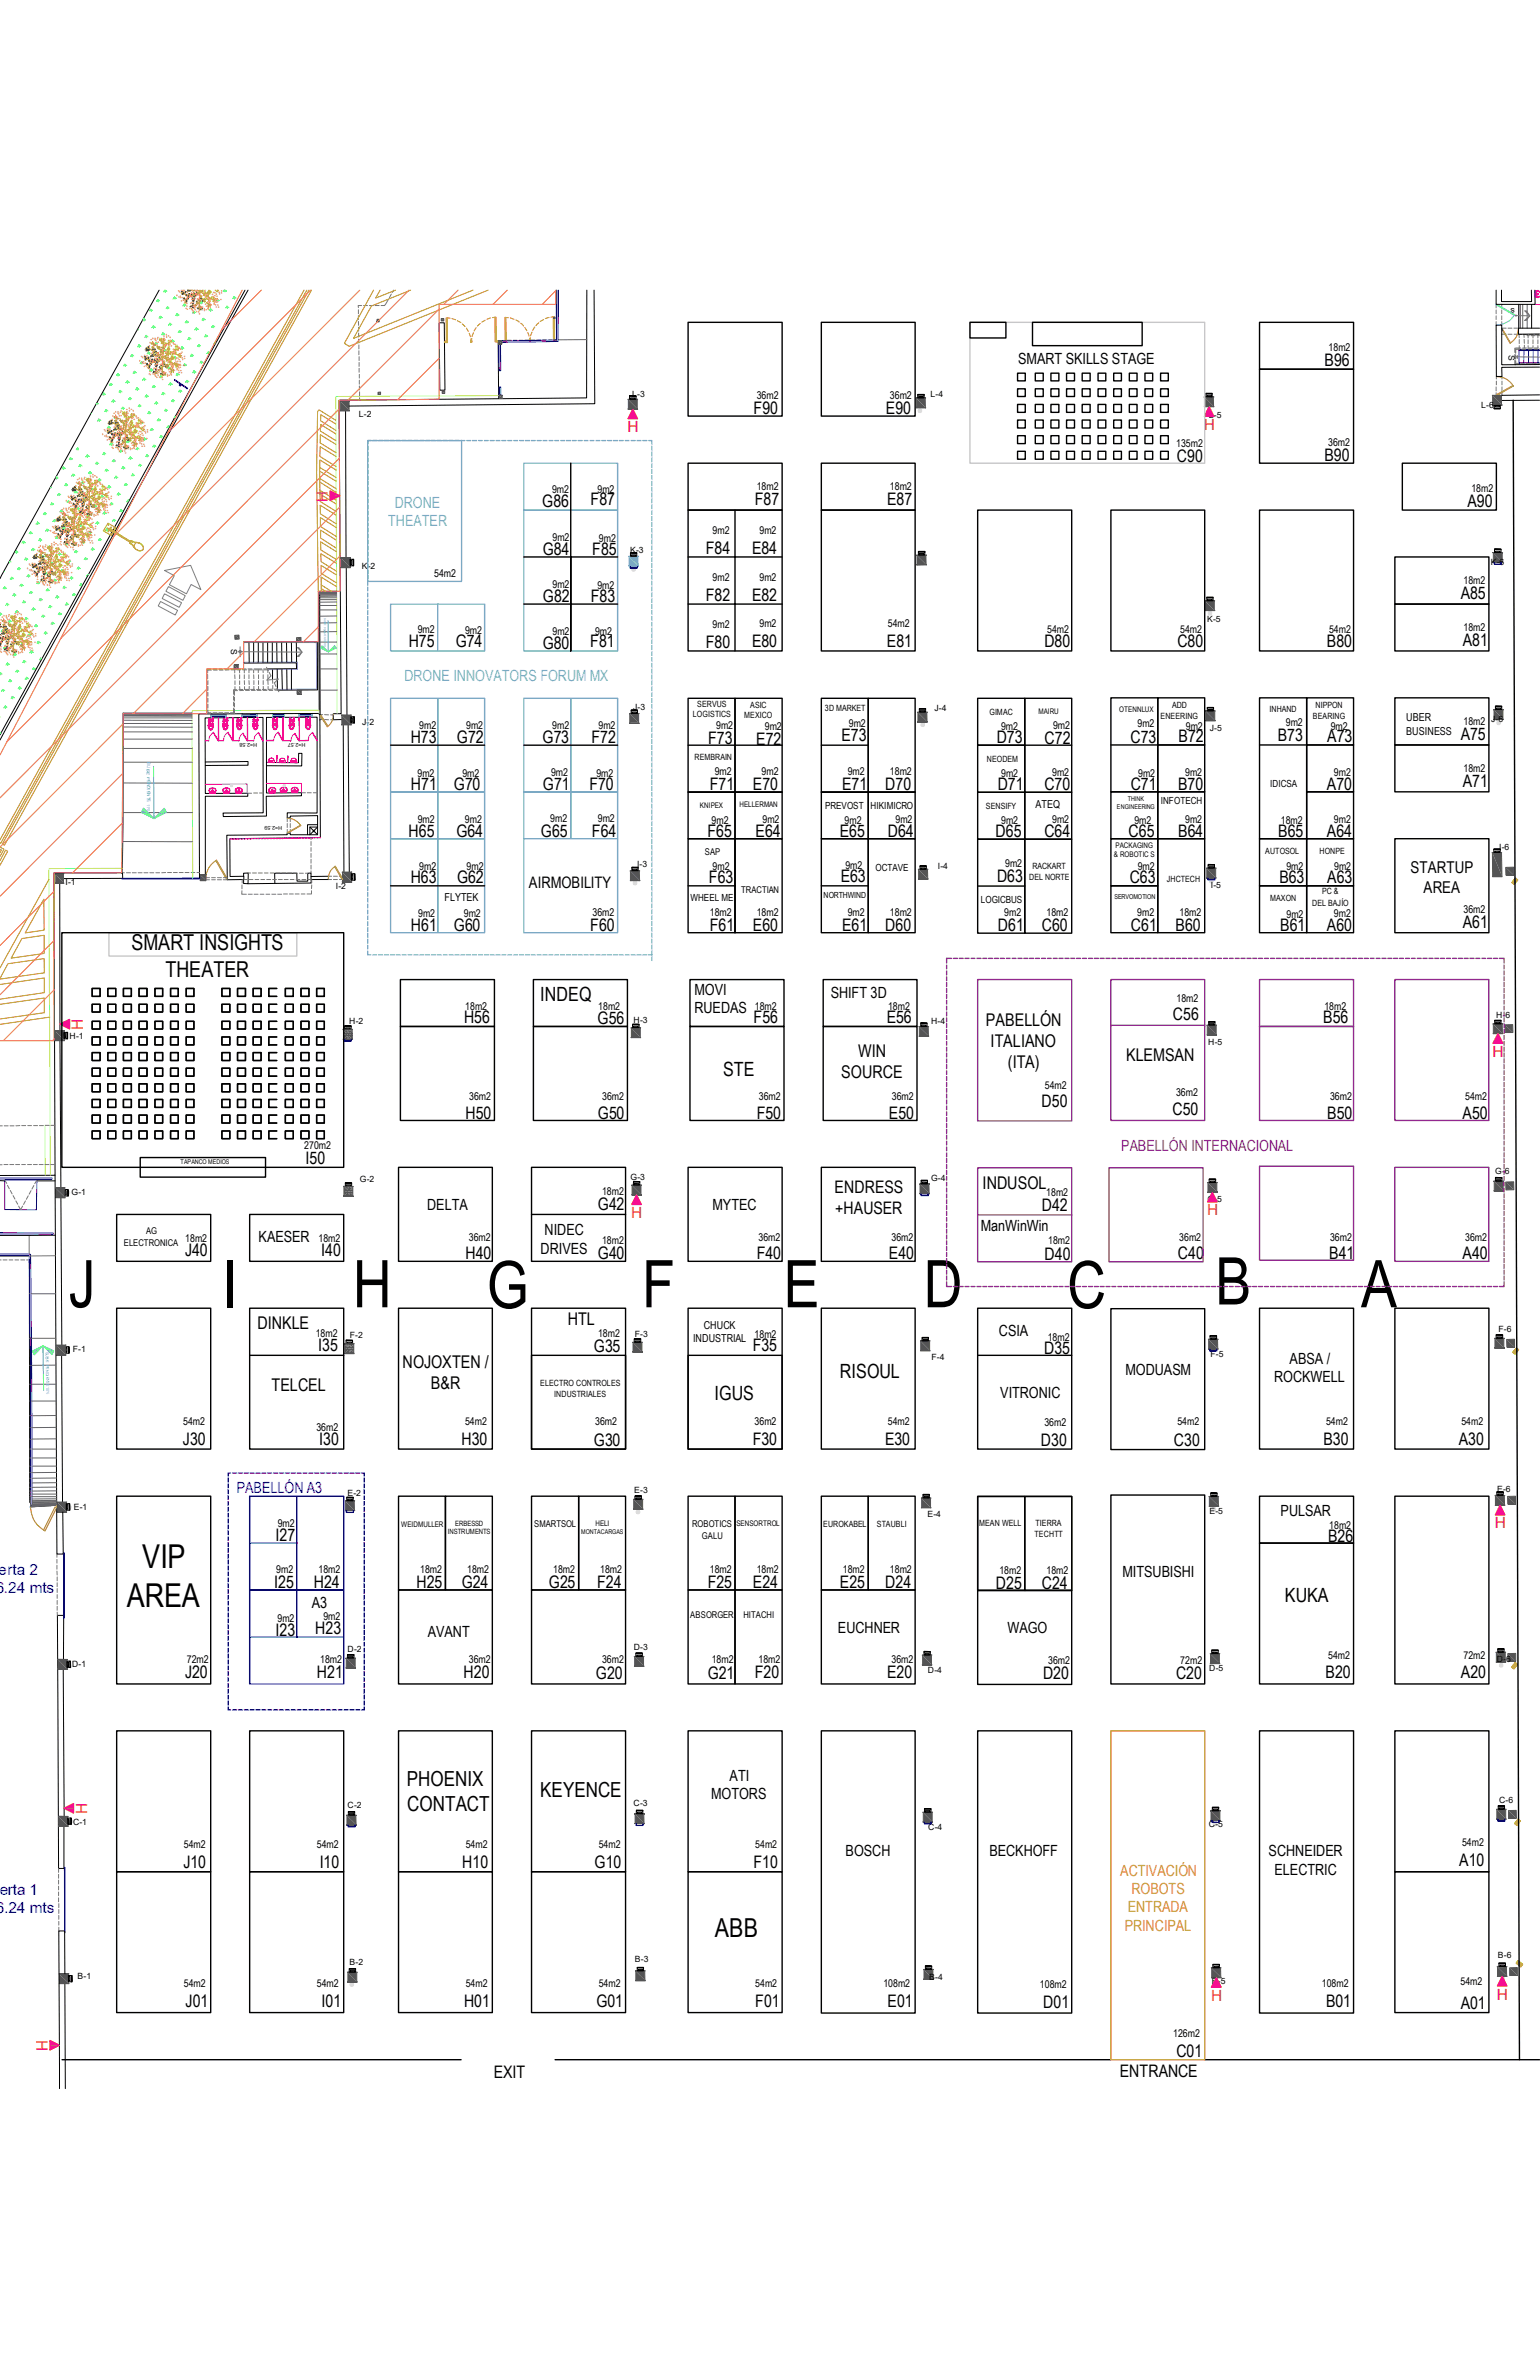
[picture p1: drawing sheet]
<svg xmlns="http://www.w3.org/2000/svg" width="279mm" height="432mm" viewBox="0 0 279 432" stroke-linecap="round" stroke-linejoin="round" font-family="sans-serif">
<defs><g id="words">
<g font-size="11.9">
<text x="12.5" y="237.3">J</text>
<text x="40.3" y="237.3">I</text>
<text x="64" y="237.3">H</text>
<text x="88.3" y="237.4">G</text>
<text x="116.5" y="237.3">F</text>
<text x="142.2" y="237.3">E</text>
<text x="167.6" y="237.3">D</text>
<text x="193.6" y="237.4">C</text>
<text x="220.5" y="236.8">B</text>
<text x="246.9" y="237.3">A</text>
</g>
<g font-size="6">
<text x="25.8" y="284.5">VIP</text>
<text x="23" y="291.6">AREA</text>
</g>
<text font-size="4.7" x="129.7" y="351.7">ABB</text>
<g font-size="4">
<text x="23.8" y="172.5">SMART INSIGHTS</text>
<text x="30.1" y="177.2">THEATER</text>
</g>
<g font-size="3.8">
<text x="73.8" y="324.1">PHOENIX</text>
<text x="73.9" y="328.6">CONTACT</text>
<text x="98" y="326.1">KEYENCE</text>
</g>
<g font-size="3.6">
<text x="98" y="181.7">INDEQ</text>
<text x="131.2" y="195.2">STE</text>
<text x="152.4" y="250.1">RISOUL</text>
<text x="129.6" y="254">IGUS</text>
<text x="233.1" y="290.8">KUKA</text>
</g>
<g font-size="3.2">
<text x="155.7" y="191.8">WIN</text>
<text x="178.9" y="186.1">PABELLÓN</text>
<text x="179.7" y="190">ITALIANO</text>
<text x="152.6" y="195.6">SOURCE</text>
<text x="182.8" y="193.8">(ITA)</text>
<text x="204.3" y="192.5">KLEMSAN</text>
<text x="178.3" y="215.7">INDUSOL</text>
<text x="46.7" y="241.1">DINKLE</text>
<text x="103" y="240.5">HTL</text>
<text x="73" y="248.3">NOJOXTEN /</text>
<text x="49.3" y="252.5">TELCEL</text>
<text x="78.2" y="252.1">B&amp;R</text>
</g>
<g font-size="3.1">
<text x="240.3" y="66.5">B96</text>
<text x="136.7" y="75.2">F90</text>
<text x="160.7" y="75.2">E90</text>
<text x="213.5" y="83.9">C90</text>
<text x="240.3" y="83.7">B90</text>
<text x="98.4" y="92.1">G86</text>
<text x="107.1" y="91.7">F87</text>
<text x="136.9" y="91.7">F87</text>
<text x="161" y="91.7">E87</text>
<text x="266.2" y="92.1">A90</text>
<text x="98.5" y="100.7">G84</text>
<text x="107.4" y="100.8">F85</text>
<text x="128.1" y="100.5">F84</text>
<text x="136.4" y="100.5">E84</text>
<text x="98.5" y="109.2">G82</text>
<text x="107.2" y="109.3">F83</text>
<text x="128.1" y="109.1">F82</text>
<text x="136.4" y="109.1">E82</text>
<text x="265" y="108.7">A85</text>
<text x="74.2" y="117.4">H75</text>
<text x="82.7" y="117.5">G74</text>
<text x="98.5" y="117.8">G80</text>
<text x="107.1" y="117.5">F81</text>
<text x="128.1" y="117.6">F80</text>
<text x="136.4" y="117.5">E80</text>
<text x="160.9" y="117.5">E81</text>
<text x="189.5" y="117.4">D80</text>
<text x="213.6" y="117.4">C80</text>
<text x="240.8" y="117.4">B80</text>
<text x="265.4" y="117.3">A81</text>
<text x="74.5" y="134.8">H73</text>
<text x="82.9" y="134.9">G72</text>
<text x="98.4" y="134.9">G73</text>
<text x="107.3" y="134.9">F72</text>
<text x="128.5" y="135">F73</text>
<text x="137.2" y="135.2">E72</text>
<text x="152.7" y="134.6">E73</text>
<text x="180.8" y="134.8">D73</text>
<text x="189.5" y="135">C72</text>
<text x="205.1" y="134.9">C73</text>
<text x="213.8" y="134.7">B72</text>
<text x="231.8" y="134.4">B73</text>
<text x="240.8" y="134.7">A73</text>
<text x="265" y="134.3">A75</text>
<text x="74.5" y="143.4">H71</text>
<text x="82.3" y="143.5">G70</text>
<text x="98.5" y="143.5">G71</text>
<text x="106.9" y="143.4">F70</text>
<text x="128.8" y="143.4">F71</text>
<text x="136.6" y="143.4">E70</text>
<text x="152.8" y="143.4">E71</text>
<text x="160.6" y="143.4">D70</text>
<text x="181" y="143.4">D71</text>
<text x="189.5" y="143.5">C70</text>
<text x="205.1" y="143.4">C71</text>
<text x="213.7" y="143.3">B70</text>
<text x="240.8" y="143.3">A70</text>
<text x="265.4" y="142.8">A71</text>
<text x="74.1" y="151.9">H65</text>
<text x="82.8" y="151.9">G64</text>
<text x="98.1" y="151.9">G65</text>
<text x="107.4" y="151.9">F64</text>
<text x="128.4" y="151.9">F65</text>
<text x="137.1" y="151.9">E64</text>
<text x="152.4" y="151.9">E65</text>
<text x="161.1" y="151.9">D64</text>
<text x="180.6" y="151.9">D65</text>
<text x="189.5" y="152">C64</text>
<text x="204.8" y="151.9">C65</text>
<text x="213.7" y="151.9">B64</text>
<text x="231.9" y="151.9">B65</text>
<text x="240.8" y="151.9">A64</text>
<text x="74.5" y="160.4">H63</text>
<text x="82.9" y="160.3">G62</text>
<text x="128.6" y="160.3">F63</text>
<text x="152.5" y="160.1">E63</text>
<text x="180.9" y="160.1">D63</text>
<text x="205" y="160.4">C63</text>
<text x="232.1" y="160.3">B63</text>
<text x="240.8" y="160.3">A63</text>
<text x="74.5" y="168.9">H61</text>
<text x="82.3" y="169">G60</text>
<text x="107.1" y="168.9">F60</text>
<text x="128.8" y="168.9">F61</text>
<text x="136.6" y="168.9">E60</text>
<text x="152.8" y="168.9">E61</text>
<text x="160.6" y="168.9">D60</text>
<text x="181.1" y="169">D61</text>
<text x="189" y="169">C60</text>
<text x="205.2" y="169">C61</text>
<text x="213.3" y="168.9">B60</text>
<text x="232.3" y="168.9">B61</text>
<text x="240.7" y="168.9">A60</text>
<text x="265.4" y="168.4">A61</text>
<text x="84.2" y="185.8">H56</text>
<text x="108.4" y="185.8">G56</text>
<text x="136.7" y="185.8">F56</text>
<text x="160.9" y="185.8">E56</text>
<text x="212.8" y="185.2">C56</text>
<text x="240.1" y="185.8">B56</text>
<text x="84.5" y="203">H50</text>
<text x="108.5" y="203">G50</text>
<text x="137.3" y="203">F50</text>
<text x="161.3" y="203">E50</text>
<text x="189" y="201">D50</text>
<text x="212.7" y="202.3">C50</text>
<text x="240.8" y="203">B50</text>
<text x="265.3" y="203">A50</text>
<text x="55.4" y="211.3">I50</text>
<text x="108.5" y="219.7">G42</text>
<text x="151.4" y="216.5">ENDRESS</text>
<text x="151.5" y="220.3">+HAUSER</text>
<text x="189" y="219.8">D42</text>
<text x="33.6" y="228.1">J40</text>
<text x="58.3" y="228.1">I40</text>
<text x="84.5" y="228.6">H40</text>
<text x="108.5" y="228.6">G40</text>
<text x="137.3" y="228.6">F40</text>
<text x="161.3" y="228.6">E40</text>
<text x="189.5" y="228.6">D40</text>
<text x="213.7" y="228.6">C40</text>
<text x="241.2" y="228.6">B41</text>
<text x="265.3" y="228.6">A40</text>
<text x="57.7" y="245.2">I35</text>
<text x="107.7" y="245.3">G35</text>
<text x="136.6" y="245.3">F35</text>
<text x="189.4" y="245.7">D35</text>
<text x="33.2" y="262.3">J30</text>
<text x="57.9" y="262.3">I30</text>
<text x="83.7" y="262.3">H30</text>
<text x="107.7" y="262.4">G30</text>
<text x="136.6" y="262.3">F30</text>
<text x="160.6" y="262.3">E30</text>
<text x="188.9" y="262.4">D30</text>
<text x="213" y="262.4">C30</text>
<text x="240.1" y="262.3">B30</text>
<text x="264.7" y="262.3">A30</text>
<text x="50" y="279.7">I27</text>
<text x="241" y="279.9">B26</text>
<text x="49.7" y="288.2">I25</text>
<text x="56.9" y="288.2">H24</text>
<text x="75.6" y="288.2">H25</text>
<text x="83.8" y="288.3">G24</text>
<text x="99.6" y="288.3">G25</text>
<text x="108.3" y="288.2">F24</text>
<text x="128.4" y="288.2">F25</text>
<text x="136.6" y="288.2">E24</text>
<text x="152.4" y="288.2">E25</text>
<text x="160.6" y="288.2">D24</text>
<text x="180.7" y="288.3">D25</text>
<text x="189" y="288.3">C24</text>
<text x="50" y="296.9">I23</text>
<text x="57.2" y="296.5">H23</text>
<text x="33.6" y="304.6">J20</text>
<text x="57.5" y="304.6">H21</text>
<text x="84.1" y="304.6">H20</text>
<text x="108.1" y="304.7">G20</text>
<text x="128.4" y="304.7">G21</text>
<text x="136.9" y="304.6">F20</text>
<text x="161" y="304.6">E20</text>
<text x="189.2" y="304.7">D20</text>
<text x="213.4" y="304.7">C20</text>
<text x="240.5" y="304.6">B20</text>
<text x="265" y="304.6">A20</text>
<text x="33.3" y="339">J10</text>
<text x="58" y="339">I10</text>
<text x="83.9" y="339">H10</text>
<text x="107.9" y="339">G10</text>
<text x="136.7" y="339">F10</text>
<text x="264.8" y="338.8">A10</text>
<text x="33.7" y="364.3">J01</text>
<text x="58.3" y="364.3">I01</text>
<text x="84.2" y="364.3">H01</text>
<text x="108.2" y="364.4">G01</text>
<text x="137" y="364.3">F01</text>
<text x="161" y="364.3">E01</text>
<text x="189.3" y="364.4">D01</text>
<text x="240.6" y="364.3">B01</text>
<text x="265" y="364.6">A01</text>
<text x="89.6" y="377.2">EXIT</text>
<text x="203.2" y="377">ENTRANCE</text>
<text x="213.4" y="373.3">C01</text>
</g>
<g font-size="3">
<text x="255.9" y="158.5">STARTUP</text>
<text x="258.3" y="162">AREA</text>
</g>
<text font-size="2.9" x="96" y="161.2">AIRMOBILITY</text>
<g font-size="2.8">
<text x="184.7" y="66.1">SMART SKILLS STAGE</text>
<text x="126" y="180.5">MOVI</text>
<text x="126" y="183.9">RUEDAS</text>
<text x="150.7" y="181.1">SHIFT 3D</text>
<text x="77.5" y="219.5">DELTA</text>
<text x="129.2" y="219.7">MYTEC</text>
<text x="46.9" y="225.5">KAESER</text>
<text x="98.1" y="227.5">DRIVES</text>
<text x="98.8" y="224.2">NIDEC</text>
<text x="177.9" y="223.5">ManWinWin</text>
<text x="181.2" y="242.6">CSIA</text>
<text x="204.2" y="249.6">MODUASM</text>
<text x="231.2" y="250.8">ROCKWELL</text>
<text x="234" y="247.5">ABSA /</text>
<text x="181.5" y="253.8">VITRONIC</text>
<text x="232.3" y="275.2">PULSAR</text>
<text x="203.6" y="286.3">MITSUBISHI</text>
<text x="56.6" y="291.8">A3</text>
<text x="77.6" y="297.1">AVANT</text>
<text x="152" y="296.3">EUCHNER</text>
<text x="182.8" y="296.3">WAGO</text>
<text x="132.4" y="323.2">ATI</text>
<text x="129" y="326.6">MOTORS</text>
<text x="153.4" y="336.9">BOSCH</text>
<text x="179.5" y="337">BECKHOFF</text>
<text x="230.2" y="336.9">SCHNEIDER</text>
<text x="231.2" y="340.3">ELECTRIC</text>
</g>
<g font-size="2.8" fill="#f00">
<text x="218.4" y="78">H</text>
<text x="113.8" y="78.4">H</text>
<text x="57.4" y="89" transform="rotate(90 57.4 89)">H</text>
<text x="15" y="186.9" transform="rotate(-90 15 186.9)">H</text>
<text x="270.8" y="191.8">H</text>
<text x="114.5" y="221.1">H</text>
<text x="219" y="220.6">H</text>
<text x="271.2" y="277.4">H</text>
<text x="15.8" y="329.2" transform="rotate(-90 15.8 329.2)">H</text>
<text x="219.7" y="363.1">H</text>
<text x="271.6" y="362.9">H</text>
<text x="6.6" y="370.3" transform="rotate(90 6.6 370.3)">H</text>
</g>
<g font-size="2.8" fill="#7aafdf">
<text x="70.4" y="95.5">THEATER</text>
<text x="71.6" y="92.2">DRONE</text>
<text x="73.4" y="123.6">DRONE INNOVATORS FORUM MX</text>
</g>
<text font-size="2.8" fill="#93278f" x="203.4" y="208.9">PABELLÓN INTERNACIONAL</text>
<g font-size="2.8" fill="#00f">
<text x="43" y="270.9">PABELLÓN A3</text>
<text x="-.2" y="285.9">erta 2</text>
<text x="-.8" y="289.2">6.24 mts</text>
<text x="-.8" y="347.2">6.24 mts</text>
<text x="-.2" y="343.9">erta 1</text>
</g>
<g font-size="2.8" fill="#f8991e">
<text x="203.2" y="340.5">ACTIVACIÓN</text>
<text x="204.6" y="347.1">ENTRADA</text>
<text x="205.3" y="343.8">ROBOTS</text>
<text x="204.1" y="350.5">PRINCIPAL</text>
</g>
<g font-size="2">
<text x="255.1" y="130.9">UBER</text>
<text x="255.1" y="133.3">BUSINESS</text>
<text x="187.9" y="146.6">ATEQ</text>
<text x="80.6" y="163.5">FLYTEK</text>
<text x="125.7" y="243.6">INDUSTRIAL</text>
<text x="127.7" y="241.2">CHUCK</text>
</g>
<g font-size="1.9">
<text x="241" y="63.8">18m2</text>
<text x="137.3" y="72.5">36m2</text>
<text x="161.5" y="72.5">36m2</text>
<text x="213.4" y="81.1">135m2</text>
<text x="241" y="81">36m2</text>
<text x="100.2" y="89.5">9m2</text>
<text x="108.4" y="89.5">9m2</text>
<text x="137.3" y="89">18m2</text>
<text x="161.5" y="89">18m2</text>
<text x="267" y="89.4">18m2</text>
<text x="100.2" y="98.1">9m2</text>
<text x="108.7" y="98.4">9m2</text>
<text x="129.3" y="96.9">9m2</text>
<text x="137.8" y="96.9">9m2</text>
<text x="78.8" y="104.7">54m2</text>
<text x="100.2" y="106.6">9m2</text>
<text x="108.4" y="107">9m2</text>
<text x="129.3" y="105.5">9m2</text>
<text x="137.8" y="105.5">9m2</text>
<text x="265.5" y="106">18m2</text>
<text x="129.3" y="114">9m2</text>
<text x="137.8" y="113.8">9m2</text>
<text x="161.1" y="113.8">54m2</text>
<text x="75.8" y="114.9">9m2</text>
<text x="84.4" y="115">9m2</text>
<text x="100.2" y="115.2">9m2</text>
<text x="108" y="115.2">9m2</text>
<text x="190" y="114.9">54m2</text>
<text x="214.1" y="114.9">54m2</text>
<text x="241.1" y="114.9">54m2</text>
<text x="265.5" y="114.6">18m2</text>
<text x="154" y="131.9">9m2</text>
<text x="206.4" y="132">9m2</text>
<text x="233.3" y="131.7">9m2</text>
<text x="265.5" y="131.6">18m2</text>
<text x="76.1" y="132.4">9m2</text>
<text x="84.6" y="132.4">9m2</text>
<text x="100.2" y="132.3">9m2</text>
<text x="108.6" y="132.3">9m2</text>
<text x="129.9" y="132.3">9m2</text>
<text x="138.8" y="132.5">9m2</text>
<text x="181.6" y="132.5">9m2</text>
<text x="191.1" y="132.4">9m2</text>
<text x="215.1" y="132.4">9m2</text>
<text x="241.4" y="132.4">9m2</text>
<text x="75.7" y="141">9m2</text>
<text x="83.9" y="141">9m2</text>
<text x="100" y="140.9">9m2</text>
<text x="108.2" y="141">9m2</text>
<text x="129.7" y="140.7">9m2</text>
<text x="138.2" y="140.7">9m2</text>
<text x="153.8" y="140.7">9m2</text>
<text x="161.5" y="140.7">18m2</text>
<text x="181.6" y="141.1">9m2</text>
<text x="190.9" y="140.8">9m2</text>
<text x="206.5" y="141">9m2</text>
<text x="215" y="140.8">9m2</text>
<text x="242" y="140.8">9m2</text>
<text x="265.5" y="140.1">18m2</text>
<text x="75.8" y="149.4">9m2</text>
<text x="84.4" y="149.4">9m2</text>
<text x="99.8" y="149.2">9m2</text>
<text x="108.5" y="149.3">9m2</text>
<text x="129.1" y="149.6">9m2</text>
<text x="138.3" y="149.3">9m2</text>
<text x="153.2" y="149.6">9m2</text>
<text x="162.5" y="149.3">9m2</text>
<text x="181.6" y="149.6">9m2</text>
<text x="190.9" y="149.4">9m2</text>
<text x="205.8" y="149.6">9m2</text>
<text x="215" y="149.3">9m2</text>
<text x="232.4" y="149.5">18m2</text>
<text x="242" y="149.3">9m2</text>
<text x="76.1" y="157.9">9m2</text>
<text x="84.7" y="157.8">9m2</text>
<text x="129.3" y="158">9m2</text>
<text x="153.4" y="157.8">9m2</text>
<text x="182.4" y="157.4">9m2</text>
<text x="206.4" y="158">9m2</text>
<text x="233.4" y="158">9m2</text>
<text x="242.1" y="158">9m2</text>
<text x="75.9" y="166.4">9m2</text>
<text x="84.1" y="166.5">9m2</text>
<text x="107.5" y="166.2">36m2</text>
<text x="128.8" y="166.2">18m2</text>
<text x="137.3" y="166.2">18m2</text>
<text x="153.8" y="166.2">9m2</text>
<text x="161.5" y="166.2">18m2</text>
<text x="182.2" y="166.3">9m2</text>
<text x="189.9" y="166.3">18m2</text>
<text x="206.3" y="166.2">9m2</text>
<text x="214" y="166.2">18m2</text>
<text x="233.4" y="166.6">9m2</text>
<text x="242" y="166.4">9m2</text>
<text x="265.5" y="165.7">36m2</text>
<text x="84.4" y="183.3">18m2</text>
<text x="108.5" y="183.3">18m2</text>
<text x="136.9" y="183.3">18m2</text>
<text x="161.1" y="183.3">18m2</text>
<text x="213.4" y="181.8">18m2</text>
<text x="240.3" y="183.3">18m2</text>
<text x="189.6" y="197.6">54m2</text>
<text x="85.1" y="199.6">36m2</text>
<text x="109.3" y="199.6">36m2</text>
<text x="137.7" y="199.6">36m2</text>
<text x="161.8" y="199.6">36m2</text>
<text x="213.4" y="198.9">36m2</text>
<text x="241.3" y="199.6">36m2</text>
<text x="265.8" y="199.6">54m2</text>
<text x="55.2" y="208.5">270m2</text>
<text x="109.2" y="216.9">18m2</text>
<text x="189.8" y="217.1">18m2</text>
<text x="33.6" y="225.3">18m2</text>
<text x="57.8" y="225.3">18m2</text>
<text x="85" y="225.2">36m2</text>
<text x="109.2" y="225.8">18m2</text>
<text x="137.6" y="225.2">36m2</text>
<text x="161.8" y="225.2">36m2</text>
<text x="190.2" y="225.8">18m2</text>
<text x="214" y="225.3">36m2</text>
<text x="241.3" y="225.2">36m2</text>
<text x="265.8" y="225.2">36m2</text>
<text x="57.3" y="242.7">18m2</text>
<text x="108.5" y="242.7">18m2</text>
<text x="136.9" y="242.8">18m2</text>
<text x="190.1" y="243.3">18m2</text>
<text x="33.2" y="258.7">54m2</text>
<text x="57.4" y="259.8">36m2</text>
<text x="84.4" y="258.7">54m2</text>
<text x="108" y="258.7">36m2</text>
<text x="136.9" y="258.7">36m2</text>
<text x="161.1" y="258.7">54m2</text>
<text x="189.5" y="258.8">36m2</text>
<text x="213.6" y="258.7">54m2</text>
<text x="240.6" y="258.7">54m2</text>
<text x="265.1" y="258.7">54m2</text>
<text x="50.4" y="277.2">9m2</text>
<text x="241.2" y="277.5">18m2</text>
<text x="50.1" y="285.5">9m2</text>
<text x="57.8" y="285.5">18m2</text>
<text x="76.2" y="285.5">18m2</text>
<text x="84.8" y="285.5">18m2</text>
<text x="100.4" y="285.5">18m2</text>
<text x="108.9" y="285.5">18m2</text>
<text x="128.8" y="285.5">18m2</text>
<text x="137.3" y="285.5">18m2</text>
<text x="152.9" y="285.5">18m2</text>
<text x="161.5" y="285.5">18m2</text>
<text x="181.3" y="285.6">18m2</text>
<text x="189.9" y="285.6">18m2</text>
<text x="50.3" y="294.5">9m2</text>
<text x="58.7" y="294.1">9m2</text>
<text x="33.9" y="301.9">72m2</text>
<text x="58.1" y="301.9">18m2</text>
<text x="85" y="301.9">36m2</text>
<text x="109.2" y="301.9">36m2</text>
<text x="129.1" y="301.9">18m2</text>
<text x="137.6" y="301.9">18m2</text>
<text x="161.8" y="301.9">36m2</text>
<text x="190.2" y="302">36m2</text>
<text x="214.1" y="302.1">72m2</text>
<text x="241" y="301">54m2</text>
<text x="265.5" y="301">72m2</text>
<text x="33.4" y="335.4">54m2</text>
<text x="57.5" y="335.4">54m2</text>
<text x="84.5" y="335.4">54m2</text>
<text x="108.6" y="335.4">54m2</text>
<text x="137" y="335.4">54m2</text>
<text x="265.3" y="335.1">54m2</text>
<text x="33.4" y="360.7">54m2</text>
<text x="57.5" y="360.7">54m2</text>
<text x="84.5" y="360.7">54m2</text>
<text x="108.6" y="360.7">54m2</text>
<text x="137" y="360.7">54m2</text>
<text x="160.3" y="360.7">108m2</text>
<text x="188.7" y="360.8">108m2</text>
<text x="239.8" y="360.7">108m2</text>
<text x="265" y="360.2">54m2</text>
<text x="212.9" y="369.7">126m2</text>
</g>
<g font-size="1.8">
<text x="230.5" y="142.8">IDICSA</text>
<text x="149.7" y="146.9">PREVOST</text>
<text x="157.9" y="146.9">HIKIMICRO</text>
<text x="210.6" y="146">INFOTECH</text>
<text x="158.8" y="158.1">OCTAVE</text>
<text x="125.3" y="163.5">WHEEL ME</text>
<text x="177.9" y="164">LOGICBUS</text>
</g>
<g font-size="1.7">
<text x="127.9" y="155.1">SAP</text>
<text x="134.5" y="162.1">TRACTIAN</text>
<text x="22.4" y="226.1">ELECTRONICA</text>
<text x="26.5" y="224.1">AG</text>
<text x="96.9" y="277.2">SMARTSOL</text>
<text x="125.6" y="277.2">ROBOTICS</text>
<text x="127.3" y="279.3">GALU</text>
<text x="125.2" y="293.7">ABSORGER</text>
<text x="134.9" y="293.7">HITACHI</text>
</g>
<g font-size="1.6">
<text x="274.8" y="55.9" transform="rotate(180 274.8 55.9)">s</text>
<text x="273.7" y="64.3" transform="rotate(90 273.7 64.3)">S</text>
<text x="65.1" y="75.8">L-2</text>
<text x="114.7" y="72">L-3</text>
<text x="168.8" y="72.1">L-4</text>
<text x="219.3" y="75.9">L-5</text>
<text x="268.7" y="74.1">L-6</text>
<text x="114.3" y="100.3">K-3</text>
<text x="65.6" y="103.2">K-2</text>
<text x="270.5" y="102.6">K-6</text>
<text x="219" y="112.8">K-5</text>
<text x="41.9" y="117.8" transform="rotate(89 41.9 117.8)">S</text>
<text x="65.7" y="131.6">J-2</text>
<text x="114.9" y="128.8">J-3</text>
<text x="125.7" y="130.2">LOGISTICS</text>
<text x="126.5" y="128.3">SERVUS</text>
<text x="135" y="130.3">MEXICO</text>
<text x="136.1" y="128.4">ASIC</text>
<text x="149.6" y="129">3D MARKET</text>
<text x="169.5" y="129">J-4</text>
<text x="179.5" y="129.8">GIMAC</text>
<text x="210.6" y="130.4">ENEERING</text>
<text x="212.6" y="128.5">ADD</text>
<text x="230.3" y="129.2">INHAND</text>
<text x="238.2" y="130.4">BEARING</text>
<text x="238.7" y="128.5">NIPPON</text>
<text x="270.5" y="131">J-6</text>
<text x="126" y="138">REMBRAIN</text>
<text x="219.5" y="132.7">J-5</text>
<text x="179" y="138.3">NEODEM</text>
<text x="178.9" y="146.8">SENSIFY</text>
<text x="229.6" y="155">AUTOSOL</text>
<text x="239.4" y="155">HONPE</text>
<text x="272" y="154.3">I-6</text>
<text x="11.9" y="160.7" transform="rotate(-1 11.9 160.7)">I-1</text>
<text x="60.9" y="161.4">I-2</text>
<text x="115.6" y="157.3">I-3</text>
<text x="170.2" y="157.6">I-4</text>
<text x="186.7" y="159.6">DEL NORTE</text>
<text x="187.3" y="157.8">RACKART</text>
<text x="211.7" y="160.1">JHCTECH</text>
<text x="219.7" y="161.2">I-5</text>
<text x="230.4" y="163.5">MAXON</text>
<text x="238" y="164.5">DEL BAJÍO</text>
<text x="239.9" y="162.3">PC &amp;</text>
<text x="63.3" y="185.9">H-2</text>
<text x="114.9" y="185.6">H-3</text>
<text x="168.9" y="185.9">H-4</text>
<text x="271.5" y="184.9">H-6</text>
<text x="12.6" y="188.6">H-1</text>
<text x="219.2" y="189.7">H-5</text>
<text x="65.3" y="214.6">G-2</text>
<text x="114.4" y="214.2">G-3</text>
<text x="168.9" y="214.4">G-4</text>
<text x="271.2" y="213.1">G-6</text>
<text x="13" y="217">G-1</text>
<text x="219.1" y="218.1">G-5</text>
<text x="13.2" y="245.4">F-1</text>
<text x="63.5" y="242.9">F-2</text>
<text x="115.2" y="242.6">F-3</text>
<text x="271.9" y="241.8">F-6</text>
<text x="98" y="251.6">ELECTRO CONTROLES</text>
<text x="169" y="246.9">F-4</text>
<text x="219.6" y="246.3">F-5</text>
<text x="100.5" y="253.5">INDUSTRIALES</text>
<text x="13.4" y="274" transform="rotate(-1 13.4 274)">E-1</text>
<text x="63" y="271.5">E-2</text>
<text x="115.1" y="271">E-3</text>
<text x="168.3" y="275.3">E-4</text>
<text x="219.4" y="274.7">E-5</text>
<text x="271.6" y="270.8">E-6</text>
<text x="149.3" y="277.1">EUROKABEL</text>
<text x="159.1" y="277.1">STAUBLI</text>
<text x="177.7" y="277.1">MEAN WELL</text>
<text x="187.7" y="279">TECHTT</text>
<text x="187.9" y="277.1">TIERRA</text>
<text x="63.1" y="299.8">D-2</text>
<text x="115" y="299.4">D-3</text>
<text x="13.1" y="302.6" transform="rotate(-2 13.1 302.6)">D-1</text>
<text x="168.3" y="303.7">D-4</text>
<text x="219.4" y="303.2">D-5</text>
<text x="271.6" y="301.7">D-6</text>
<text x="63.1" y="328.2">C-2</text>
<text x="114.9" y="327.8">C-3</text>
<text x="272" y="327.2">C-6</text>
<text x="13.3" y="331.2">C-1</text>
<text x="168.4" y="332.2">C-4</text>
<text x="219.3" y="331.6">C-5</text>
<text x="14.1" y="359.2">B-1</text>
<text x="63.4" y="356.7">B-2</text>
<text x="115.2" y="356.1">B-3</text>
<text x="168.6" y="359.4">B-4</text>
<text x="271.8" y="355.5">B-6</text>
<text x="219.9" y="360.1">B-5</text>
</g>
<text font-size="1.5" x="149.4" y="163">NORTHWIND</text>
<g font-size="1.4">
<text x="188.4" y="129.5">MAIRU</text>
<text x="203.1" y="129.2">OTENNLUX</text>
<text x="127" y="146.6">KNIPEX</text>
<text x="134.2" y="146.6">HELLERMAN</text>
<text x="202.1" y="155.6">&amp; ROBOTIC S</text>
<text x="202.4" y="153.9">PACKAGING</text>
<text x="72.8" y="277.2">WEIDMULLER</text>
<text x="108" y="276.9">HELI</text>
<text x="133.6" y="276.9">SENSORTROL</text>
</g>
<g font-size="1.3">
<text x="81.2" y="278.5">INSTRUMENTS</text>
<text x="82.6" y="276.9">ERBESSD</text>
</g>
<g font-size="1.2">
<text x="202.6" y="146.9">ENGINEERING</text>
<text x="204.6" y="145.4">THINK</text>
<text x="202.2" y="163.1">SERVOMOTION</text>
<text x="32.8" y="211.3">TAPANCO MEDIOS</text>
<text x="105.5" y="278.5">MONTACARGAS</text>
</g>
<g font-size="1">
<text x="46.6" y="134.9" transform="rotate(-180 46.6 134.9)">H=2.58</text>
<text x="55.4" y="134.9" transform="rotate(-180 55.4 134.9)">H=2.57</text>
<text x="51.2" y="150" transform="rotate(-180 51.2 150)">H=2.59</text>
</g>
<text font-size=".8" fill="#0ff" x="26.7" y="138.4" transform="rotate(90 26.7 138.4)">SUBE PENDIENTE 11%</text>
<text font-size=".7" fill="#0ff" x="8.3" y="245.3" transform="rotate(89 8.3 245.3)">SUBE PENDIENTE 10%</text>
<g font-size=".5" fill="#0ff">
<text x="58.8" y="112.2" transform="rotate(90 58.8 112.2)">SUBE PEN</text>
<text x="58.8" y="114.8" transform="rotate(90 58.8 114.8)">DIENTE</text>
<text x="58.8" y="116.6" transform="rotate(90 58.8 116.6)">13%</text>
</g>
</g></defs>
<path d="M279.3 72.6l-6.9 .1" fill="none" stroke="#000" stroke-width=".18"/>
<g fill="#545454">
<path d="M273.2 157.4h1.4z"/>
<path d="M273.2 158.8h1.4z"/>
<path d="M273.2 157.4l1.4 1.4h-1.4z"/>
<path d="M273.2 157.4h1.4v1.4z"/>
</g>
<path d="M273.2 157.4h1.4v1.4h-1.4z" fill="none" stroke="#545454" stroke-width=".18"/>
<g fill="#545454">
<path d="M273.1 186h1.3z"/>
<path d="M273.1 187.4h1.4z"/>
<path d="M273 186l1.5 1.4h-1.4z"/>
<path d="M273 186h1.4l.1 1.4z"/>
</g>
<path d="M273.1 186h1.3l.1 1.4h-1.4z" fill="none" stroke="#545454" stroke-width=".18"/>
<g fill="#545454">
<path d="M273.2 214.5h1.4z"/>
<path d="M273.2 215.9h1.5z"/>
<path d="M273.2 214.5l1.5 1.4h-1.5z"/>
<path d="M273.2 214.5h1.4l.1 1.4z"/>
</g>
<path d="M273.2 214.5h1.4l.1 1.4-1.5 .1z" fill="none" stroke="#545454" stroke-width=".18"/>
<g fill="#545454">
<path d="M273.3 243.1h1.5z"/>
<path d="M273.4 244.5h1.4z"/>
<path d="M273.3 243.1l1.5 1.4h-1.4z"/>
<path d="M273.3 243.1h1.5v1.4z"/>
</g>
<path d="M273.3 243.1h1.5v1.4h-1.4z" fill="none" stroke="#545454" stroke-width=".18"/>
<g fill="#545454">
<path d="M273.5 271.6h1.5z"/>
<path d="M273.6 273h1.4z"/>
<path d="M273.5 271.6l1.5 1.4h-1.4z"/>
<path d="M273.5 271.6h1.5v1.4z"/>
</g>
<path d="M273.5 271.6h1.5v1.4h-1.4z" fill="none" stroke="#545454" stroke-width=".18"/>
<g fill="#545454">
<path d="M273.6 300.1h1.4z"/>
<path d="M273.6 301.5h1.4z"/>
<path d="M273.6 300.1l1.4 1.4h-1.4z"/>
<path d="M273.6 300.1h1.4v1.4z"/>
</g>
<path d="M273.6 300.1h1.4v1.4h-1.4z" fill="none" stroke="#545454" stroke-width=".18"/>
<g fill="#545454">
<path d="M273.7 328.6h1.4z"/>
<path d="M273.7 330h1.4z"/>
<path d="M273.7 328.6l1.4 1.4h-1.4z"/>
<path d="M273.7 328.6h1.4v1.4z"/>
</g>
<path d="M273.7 328.6h1.4v1.4h-1.4z" fill="none" stroke="#545454" stroke-width=".18"/>
<g fill="#545454">
<path d="M273.9 357.2l1.4-.1z"/>
<path d="M273.9 358.6h1.4z"/>
<path d="M273.9 357.2l1.4 1.4h-1.4z"/>
<path d="M273.9 357.2h1.4v1.4z"/>
</g>
<path d="M273.9 357.2l1.4-.1v1.5h-1.4z" fill="none" stroke="#545454" stroke-width=".18"/>
<g fill="none" stroke="#000" stroke-width=".18">
<path d="M272.5 55.2h.1M275.5 55.2v4.4M277.9 55.2v4.4M62.7 74.6l.1 26.6M62.8 103l.1 26.8M37.3 138.3l7.7-.1v.7h-7.7M38.3 129.6v.7M41 129.6v.7M43.9 129.5v.8M46.6 129.5v.7M48.3 138.4h5.8l.1-1.7h.6l-.1 2.3h-6.4M49.4 129.5v.7"/>
<path d="M51.6 129.5v.7M54.3 129.5v.7M56.6 129.5v.7M58 130.7l.1 21.3-16.4 .2v6.9l2.5-.1v.6l-3 .1-.1-8.1 11-.1v-.3h.6v.3h4.9v-3.5l-4.9 .1v.4h-.6v-1l5.4 .1v-17.4h-9.2v13.7h6.4v.5l-6.4 .1v3.6l-7.8 .1v-.6l7.3-.1-.1-17.3-10.5 .1 .1 13.7h7.7v.5h-7.7v14.3M60.5 130v.6h1.5M62.3 131.6l.1 26.7M63.2 131.6l.2 26.7M22.3 159.4l-10.8 .1M44.2 159v-.5h.8v1.9h-.8v-.8M56.2 150.1h1.4l-1.4 1.4zM56.2 150.1l1.4 1.4M56.4 159.1l3.2-.1v.6h-3.2z"/>
<path d="M56.4 159.6l.1 .7-11.5 .1M56.4 159.1v-.6h-.6v1.4h-1.9l-.1-1.4h-4l.1 1.9M57.6 149.7h-1.8v1.8M10.8 160.4l.1 26.7M10.9 188.9l.1 26.7M11 217.4l.2 26.7M11.2 246l.1 26.6M11.5 303l.1 26.7M11.5 301.2l.1-8h-1.2l.2 45.9h1v-7.6M11.8 360l.1 19.1"/>
</g>
<g fill="none" stroke="#767676" stroke-width=".18">
<path d="M271.4 55.2v.7M271.4 56.3v.6M271.4 57.3v.7M271.4 58.4v.6M272.5 59.6h.8M272.5 55.2v.7M272.5 56.3v.6M272.5 57.3v.7M272.5 58.4v.6M273.6 59.6h.7M274.7 59.6h.8M271.4 70.2v.8"/>
<path d="M271.4 71.3v.5M271.5 68.3v.5M271.5 69.2v.6M272.5 60.7h.8M272.5 68.3v.5M272.5 69.2v.6M272.5 70.2v.8M272.5 71.3v.5M273.6 60.7h.7M274.7 60.7h.8M274.8 64.3v.8M274.8 65.4v.8"/>
<path d="M275 64.4v.8M275 65.5v.7M275 66h.5M275.6 60.7v.6M275.6 60.7h.5M275.6 61.6v.8M275.6 62.7v.7h-.6v.7M275.8 63.4h-.8v.7M275.8 66h.8M275.9 63.2h-1.1v.8M276.1 63.4h.7M276.3 63.2h.6"/>
<path d="M276.4 60.7h.7M276.5 60.7v.6M276.5 61.6l.1 .7M276.6 62.7v.5M276.9 66h.7M277.1 60.7v.2h.4M277.2 63.3h.7M277.2 60.9v.4M277.2 61.7v.7M277.2 62.7v.5M277.3 63.2h.7M277.5 60.7h.7"/>
<path d="M277.8 60.9h.7M278 66h.7M278.1 60.9v.4M278.1 61.7v.7M278.1 62.7v.5M278.3 63.3h.6M278.4 63.2h.7M278.5 60.7h.7M278.8 60.9h.5M279 60.9v.4M279 61.7v.7M279 62.7v.5"/>
<path d="M279 66h.3M279.3 63.3h.1M58 130.6h.5M58.9 130.6h.7M60 130.6h.5M37.3 159.7h.7M37.3 159.3h.7M38.4 159.3h.7M38.4 159.7h.7M39.5 159.3h.7M39.5 159.7h.7M40.5 159.3h.7"/>
<path d="M40.5 159.7h.7M43.9 159.6v.7M45 144h.6M45 158.5h.5M45.8 158.5h.7M46 143.9h.7M46.9 158.5h.7M47.1 143.9h.7M48 158.5h.6M49 158.5h.7M50.1 158.5h.7M51.1 158.5h.8"/>
<path d="M52.1 148.5v.6M52.1 149.5v.7M52.1 150.5v.7M52.2 158.5h.7M52.7 148.5v.6M52.7 149.5v.7M52.7 150.5v.7M53.3 158.5h.7M54.3 158.5h.7M54.7 143.9h.7M55.4 158.5h.4M55.8 143.9h.7"/>
<path d="M56.4 152v.4M56.4 152.7v.8M56.4 153.8v.7M56.4 154.9v.7M56.4 156v.7M56.4 157v.7M56.4 158.1v.4M56.6 159.6v.6M56.9 143.9h.6M59.6 159.6h.6M59.6 159h.6M60.5 159.6h.7"/>
<path d="M60.5 159h.7M61.6 159h.5M61.6 159.6h.5M43.9 160.6v.7M43.9 161.7v.6h.8M45 162.3h.8M46.1 162.3h.7M47.2 162.3h.7M48.3 162.3h.6M49.3 162.3h.7M50.4 162.3h.7M51.4 162.3h.8"/>
<path d="M52.5 162.3h.7M53.6 162.3h.7M54.7 162.3h.6M56.5 161.7v.6h-.8M56.6 160.6l-.1 .7"/>
</g>
<g fill="none" stroke="#f0f" stroke-width=".18">
<path d="M278.5 55.2l.8 .1M278.6 53.1v.1zM278.6 53.6h.1M278.6 53.3v.1zM278.6 53.4h.1M278.6 53.3h.1M278.6 53.3v.1M278.6 53.3h.3M278.6 52.9l.2 .1zM278.7 53.2h.1a.25 .25 0 0 1 .3 .2 .25 .25 0 0 1-.3 .2M278.8 53.7l-.2 .1h.2M278.8 52.8a.82 .82 0 0 0-.2 1l.2 .2"/>
<path d="M278.8 53.4h.1M278.8 53.4h-.2M278.8 53.3l-.2 .1M278.9 53.3l.1 .1zM279.3 52.9a.5 .5 0 0 0-.8 .1v.4a.5 .5 0 0 0 .2 .6 .5 .5 0 0 0 .6-.1M279.3 53.1a.35 .35 0 0 0-.5-.2 .35 .35 0 0 0 0 .6 .3 .3 0 0 0 .1 .4 .3 .3 0 0 0 .4-.2M37.3 134.4h.6l-.6 .1M37.8 131.7h.1M37.8 130.8l.7 .1M37.8 130.9h.3M37.8 132l.2 .3M37.8 130.7v.3"/>
<path d="M37.8 130.7l.2 .1M37.8 131h.4M37.8 130.7h.6M37.8 131.7v.2M37.9 131.8l.2 .5-.2-.4M37.9 131.8v.1M37.9 131.8h.1M37.9 131.9l.1 .4 .2 .1M37.9 130.5h.1M37.9 131l-.1 .7M37.9 130.5v.2M38 130.9l-.2 .8"/>
<path d="M38 130.5v.2h.5M38 130.8h.1M38 132.3l.2 .2M38 130.8v.1M38 130.9v.1M38 130.9h.1M38 131h.1M38 131h-.2M38.1 130.5h-.2h.2M38.1 131.3h.1M38.1 131h.1M38.1 130.9h.1"/>
<path d="M38.1 130.7h.1M38.1 132.2l.1 .1M38.1 130.9v-.1v.1M38.1 130.7v.3h.1M38.1 130.9h.4M38.1 131.4h.1M38.1 130.8v.1M38.1 131.5h.1M38.1 131.7h.1M38.1 130.8h.1M38.1 130.9h.1h-.2M38.1 130.8l.1 .1"/>
<path d="M38.2 130.8l.1 .1zM38.2 130.9h.1M38.2 130.8h.1zM38.2 131.4h.1M38.2 131.8h.2M38.2 130.7h.1M38.2 131.8h.1M38.2 130.8v.1M38.2 130.9l.1-.1h-.1v.2M38.2 130.7v.1M38.2 130.7l-.1 .1M38.2 130.9l-.2 .1"/>
<path d="M38.2 131.7v.1M38.2 131.6l.1 .1M38.2 132.3h.1M38.2 132.4h.1M38.2 132.5h.1M38.2 130.8h.1M38.2 130.7v.2zM38.2 131.4a.53 .53 0 0 1 .4 .5 .53 .53 0 0 1-.4 .5M38.2 131.6v.1M38.2 131.4l-.3 .4M38.2 131.6v.2M38.2 131.7h.1"/>
<path d="M38.2 130.8l.1 .1M38.2 131.4h.2M38.2 130.8l-.1 .1M38.3 131.4l.3 .4M38.3 132.3h.1M38.3 131.4h.1M38.3 130.9h.1M38.3 131.7h.1M38.3 131.7v.1M38.3 131.4l-.4 .1v.4M38.3 131.5h.1M38.3 130.7v.1"/>
<path d="M38.3 130.9h-.1M38.3 130.8h.1M38.3 130.8v.1M38.4 130.8h.1M38.4 130.9h-.3M38.4 132.3h-.1M38.4 132.2l-.1 .1M38.4 131.3h.1M38.4 132.2v.1M38.4 130.7h.1M38.4 130.7l.1 .1M38.4 130.8l.1 .1"/>
<path d="M38.4 130.9h.1M38.5 130.8l.2 1.1M38.5 130.8l-.1 .1h.3M38.5 130.7v.1M38.5 130.7v.2M38.5 130.8v.1M38.5 130.3h.2zM38.5 130.9l.2 .8-.1-.7M38.6 131h.1M38.6 130.7h.1M38.6 130.8h.1M38.6 130.9h.1"/>
<path d="M38.6 131.8v.1M38.6 131.8h.1M38.6 131.8l-.2 .5M38.6 131.8l-.2 .4M38.6 130.3l-.1 .4M38.7 132.9l.9 1.5-.1 .1zM38.7 130.8v.1M38.7 130.3v.4M38.7 130.9h.1M38.7 132l-.2 .3-.2 .2M38.7 131.7a.54 .54 0 0 1-.1 .6 .54 .54 0 0 1-.6 .1l-.2-.3v-.4M38.7 130.3h-.2h.2"/>
<path d="M38.7 131.7h.1M38.7 132.9l-.6 .7-.2 .9M39.6 130.3v4.2h1l-.9-.1v-4.1M39.6 134.4v.1M40.4 131.7h.1M40.5 131.7a.58 .58 0 0 0 .4 .7M40.5 130.7v.3h.4M40.5 130.7h.1v.2M40.5 130.7h.2M40.5 130.7h.7M40.5 130.9h.4M40.5 130.5h.2z"/>
<path d="M40.6 131.8h.1M40.6 130.5h.1M40.6 130.9v.1a1.31 1.31 0 0 0 0 1.4 .5 .5 0 0 0 .6 0 .5 .5 0 0 0 .2-.6v-.1M40.6 131.8l.1 .4M40.6 131.7v.1M40.6 130.9l-.2 .8M40.6 130.5v.2M40.6 131.5a.44 .44 0 0 1 .6 .4 .44 .44 0 0 1-.5 .4l-.2-.4zM40.6 130.9h.1M40.6 130.5v.2h.5M40.6 131h.1M40.6 130.9h.3"/>
<path d="M40.7 130.7h.1M40.7 130.9h.1M40.7 132.2h.1M40.7 130.7l-.2 1M40.7 130.7v.2M40.7 130.9v-.2v.2M40.7 130.8h.2M40.7 130.9h.7M40.7 130.4l-.2 .1 .2-.1M40.7 131.3h.1M40.7 130.8v.1M40.7 131h.1"/>
<path d="M40.7 132.2l.2 .1M40.8 130.9h.1M40.8 130.7h.1M40.8 130.8h.1M40.8 130.7v.2M40.8 130.8h.1v.1zM40.8 130.7l.1 .2zM40.8 131.4h.1M40.8 131.6h.1M40.8 130.8l.1 .1zM40.8 131.8h.1M40.8 130.8l.1 .1"/>
<path d="M40.8 130.9l-.1 .1M40.8 130.8v.1M40.9 132.3h.1M40.9 131.4h.1M40.9 130.9h.1M40.9 130.7h.1M40.9 130.8h.1M40.9 131.7v.1M40.9 131.4l-.3 .4M40.9 130.8v.1M40.9 130.8v.1zM40.9 131.4l.3 .4"/>
<path d="M40.9 132.5h.1M40.9 131.6h.1M40.9 131.6l-.1 .2M40.9 131.7h.1M40.9 130.7v.2M40.9 131.5h.1M40.9 131.8h.1M40.9 132.4h.1M40.9 131.6v.2M40.9 130.9h-.1M40.9 130.7v.1M40.9 130.7l-.1 .1"/>
<path d="M40.9 131.6h-.1M40.9 130.8h.2M41 131.7l-.2 .1M41 131.6h.1M41 130.8h.1M41.1 131.3h.1M41 132.2l-.1 .1M41 132.2h-.3M41 130.7v.1M41 131.3h.1M41 130.8h-.1M41.1 132.2h-.1"/>
<path d="M41.1 132.3l-.2 .1M41.1 130.7v.1M41.1 130.7h.1M41.1 130.8h.1M41.1 130.7v.2M41.1 130.8v.1M41.1 130.7l-.1 .1M41.1 130.7v.2zM41.1 130.8l.2 .9M41.1 130.8l.2 .9-.1-.7M41.1 130.3h.3zM41.2 131h.1"/>
<path d="M41.2 130.7h.1zM41.2 130.8h.1M41.2 130.9h.1M41.2 130.3v.4M41.2 130.7h.1M41.2 131.8l-.1 .4M41.2 131.8l.1 .1M41.2 131.8h.1M41.3 130.8v.1M41.3 131.9l-.2 .4M41.3 131.7h.1M41.3 130.7h.1"/>
<path d="M41.4 130.3h-.3h.2l.1 .4M41.4 132.9l.8 1.5v.1l-.9-1.5zM41.4 132.9l-.6 .7-.2 .9M42.2 130.3v4.2h1.1l-1-.1v-4.1M42.2 134.4v.1M43 130.7h.2l-.1 .1M43 130.7v.2M43 131.6l-.1 .1M43 131.9l.2 .4 .2 .1M43 131.7v.2M43 130.9l.3 .1M43 130.9h.4"/>
<path d="M43.1 131.8a.4 .4 0 0 1 .5-.4 .4 .4 0 0 1 .2 .6l-.4 .4M43.1 131.7v.1M43.1 131.8h.1M43.1 131.8l.1 .4 .2 .2M43.1 130.4h.1M43.1 131.8l.2 .4M43.1 130.4v.3h-.1M43.1 130.5h.1M43.1 130.8l-.1 .9 .1-.8M43.1 130.8l-.2 .9M43.2 130.7h.1M43.2 130.9h.1"/>
<path d="M43.2 130.4v.5M43.3 131.3h.1M43.3 130.9h.1M43.2 130.8h.5M43.2 130.4h-.1h.2M43.2 132.2h.1M43.2 130.8l.1-.1v.2M43.2 131.3h.1M43.2 130.7v.2M43.3 131.4h.1M43.3 132.2l.1 .1M43.3 131.2h.1"/>
<path d="M43.3 130.7h.3M43.3 130.8h-.1M43.3 130.9h-.3M43.3 130.8h.1M43.3 130.7h.1M43.3 130.7v.2M43.3 131.6h.1M43.3 130.7l.2 .1zM43.3 130.7l.1 .2M43.3 130.7h.2M43.3 130.9h-.1M43.3 131.7h.2"/>
<path d="M43.3 131.7h.1M43.3 130.8l.1 .1M43.3 130.9v.1M43.3 130.7l.2 .1-.1 .1zM43.4 130.7h-.4M43.4 132.3h.1M43.4 131.4h.1M43.4 130.9h.1M43.4 130.7h.1M43.4 130.8h.1M43.4 130.7v.2zM43.4 131.4l-.3 .3"/>
<path d="M43.4 131.6v.1M43.4 130.7l.1 .1M43.4 130.8l.1-.1zM43.4 131.4l.3 .3M43.4 131.4h.2M43.4 130.7l.1 .1zM43.4 130.6l-.1 .4h-.3M43.4 130.9h-.1M43.4 132.5h.1M43.4 130.7v.1zM43.4 131.5l.1 .1M43.4 131.5l-.1 .2"/>
<path d="M43.4 131.5l.1 .2M43.5 130.8h.1M43.5 130.7h.2M43.5 130.8l-.1 .1M43.5 131.7h-.2M43.5 130.8h-.1M43.5 130.9h-.2M43.5 131.5l-.2 .1M43.5 131.6h.1M43.5 130.7h.1M43.5 130.7v.1M43.5 130.7l-.1 .1"/>
<path d="M43.5 131.7h.1M43.5 130.8l-.3 .1M43.6 130.7v.1M43.6 131.3h.1M43.6 131.2h.1M43.6 132.2l-.2 .1M43.6 130.7v.2M43.6 130.7l.1 .1M43.6 130.7h.1M43.6 130.8h.1M43.6 130.9h.3M43.7 130.8l.2 .9-.2-.9"/>
<path d="M43.7 130.8h.1M43.7 130.3h.2zM43.7 130.9l.2 .8M43.7 131.8l-.1 .4M43.7 130.9h.1M43.7 130.6h.2zM43.7 130.7h.2zM43.7 130.7h.1M43.7 131.8h.1M43.7 130.9h.2zM43.7 130.3l.1 .4M43.7 130.9h.2"/>
<path d="M43.7 130.6h.1M43.8 131.7v.1M43.8 131.8h.1M43.8 130.3v.3M43.8 130.9h.1M43.8 131.9l-.2 .4-.2 .1M43.8 131.7v.2M43.8 130.7v.1M43.9 131.7h.1M43.9 130.3h-.2h.2M43.9 130.6v.1M43.9 131.6a.56 .56 0 0 1-.1 .6 .56 .56 0 0 1-.6 .2l-.3-.7"/>
<path d="M44 133.1h.1l.8 1.3-.1 .1zM44.1 133.1l-.5 .5-.3 .9M44.8 130.3l.1 4.2h1.1l-1-.1-.1-4.1M44.9 134.4v.1M45.9 130.6v.3h.4M45.9 130.6l.2 .1M45.9 130.6h.1v-.2l.1 .2M45.9 131.7a.58 .58 0 0 0 .4 .7M46 130.4h.2M46 130.4h.1zM46 131.7h.1M46 131.7l.1 .1"/>
<path d="M46 130.4h.1M46 131.8l.1 .4 .3 .1M46 131.7v.1M46 131.8l.2 .4M46 130.9l-.2 .8M46 134.4v.1M46.1 130.8l-.2 .9M46.1 130.8l-.3 .9M46.1 130.7h.1M46.1 130.9h.1M46.1 130.7v.1M46.1 130.7v.2"/>
<path d="M46.1 130.6h.1M46.1 132.2h.1M46.1 130.8v.1M46.1 130.8l.3 .1M46.1 130.7l.1 .1M46.1 130.8h.2M46.1 130.8h.7M46.1 131.2h.1M46.2 131.3h.1M46.2 130.9h.1M46.2 130.9h-.3M46.2 132.2l.2 .1"/>
<path d="M46.2 132.2h.1M46.3 130.9h.1M46.2 131.4h.1M46.2 130.8l.1 .1M46.2 130.8h.1M46.2 130.7h.1M46.2 130.7v.1M46.3 130.7l.1 .1zM46.3 131.6h.1M46.3 130.7h.1v.2zM46.3 130.8h.1M46.3 130.7h.1"/>
<path d="M46.3 130.6h.1M46.3 131.7h.1M46.3 131.7l.1 .1M46.3 130.7l.1 .1M46.3 130.6l.1 .1M46.3 130.9h-.2M46.3 130.7v.1M46.3 130.6l-.1 .1M46.3 131.4l-.3 .1v.2M46.3 130.8l.1-.1zM46.4 130.8h.1M46.4 130.7h.1"/>
<path d="M46.3 131.4h.1M46.3 132.2h.1M46.3 132.3h.1M46.3 131.4v-.1a.54 .54 0 0 1 .4 .5 .54 .54 0 0 1-.3 .5M46.3 131.4l-.3 .3M46.3 131.6v.1M46.3 130.7l-.2 .1M46.4 132.2h.1M46.4 131.4h.1M46.4 132.3h.1M46.4 132.4h.1M46.4 131.5l-.1 .2"/>
<path d="M46.4 131.6v.1M46.4 130.7l-.1 .1M46.4 130.8l-.1 .1M46.4 131.5v.1M46.4 131.5v.3M46.4 131.4l.3 .3M46.4 131.5l-.1 .1M46.4 130.8v.1M46.4 131.6h.1M46.4 130.7v.1M46.4 130.7h.1zM46.4 131.7h.1"/>
<path d="M46.5 132.2h-.1M46.5 132.2l-.1 .1M46.5 130.8h.1M46.5 131.2h.1M46.5 130.8h-.1M46.5 130.7v.1M46.6 130.7h.1M46.6 130.7v.1zM46.6 130.6h-.5M46.6 130.8h.1M46.6 130.8v-.1v.1M46.6 130.2l.2 .1z"/>
<path d="M46.6 130.7h-.2M46.6 130.8l.2 .9M46.6 130.8l.2 .9-.1-.8M46.7 131.7l-.2 .5M46.7 130.9h.1M46.7 130.6h.1zM46.7 130.7h.1zM46.7 130.7h.1M46.7 130.8h.1M46.7 131.7v.1M46.7 130.8h.1zM46.7 130.3v.4h-.8"/>
<path d="M46.7 130.8l.1 .1M46.7 130.6h.1M46.7 131.7h.1M46.7 131.7a.58 .58 0 0 1-.3 .7M46.7 130.7v.1M46.7 130.3v.3M46.7 130.8v.1M46.8 131.7h.1M46.8 130.3h-.2h.2M46.8 131.6a.59 .59 0 0 1-.1 .6 .59 .59 0 0 1-.6 .2l-.3-.7M46.8 133l.1-.1 .8 1.5-.1 .1zM46.8 130.6v.1"/>
<path d="M46.9 133l-.6 .6-.2 .8M47.8 134.4l-.1 .1M48.3 134.4h1.3M48.7 138.4a.59 .59 0 0 1 .5-.8 .59 .59 0 0 1 .6 .8M48.8 138a.42 .42 0 0 1 .4-.4 .42 .42 0 0 1 .4 .4M48.8 138l.3 .2 .6-.2M48.8 138h.1M48.9 138.1l.3 .1M49.1 138.2h.1M49.1 138.2l.1-.2 .1 .2M49.2 138.2h.1M49.2 138.1l.1 .1z"/>
<path d="M49.2 138.1h.1M49.4 131.7h.1M49.5 130.7h.7l-.2 .1M49.5 131.9l.2 .3 .2 .2M49.5 130.6v.3h.4M49.5 130.6h.2v.3M49.5 130.6h.2M49.5 130.9h.2M49.5 130.4h.2M49.5 131.7v.1M49.5 130.4h.1M49.6 131.7h.1"/>
<path d="M49.6 138.1l-.4 .1M49.6 131.8l.1 .4M49.6 131.7v.1M49.6 130.4h.1M49.6 134.4v.1M49.6 134.4v.1h-1.3M49.6 130.8l-.2 .9M49.6 130.9l-.1 .7M49.6 130.4v.2M49.7 131.4a.48 .48 0 0 1 .6 .4 .48 .48 0 0 1-.5 .5l-.3-.4zM49.7 130.9h.1M49.7 130.4v.2h.4"/>
<path d="M49.7 131.2h.1M49.7 130.8h.1M49.7 130.7h.1M49.7 130.6h.1M49.7 130.7l-.2 1.1M49.7 132.2h.1M49.7 130.7v.1M49.7 130.8v-.1v.1M49.7 130.7v.2M49.7 132.2h.2h-.2M49.7 130.8h.2M49.8 130.8h.1"/>
<path d="M49.8 130.7h.1M49.8 130.7v.1M49.8 138.4h.1M49.8 138.4h-1.2h1.2M49.8 130.9h.1M49.8 131.6h.1M49.8 130.7l.2 .1zM49.8 130.6h.1M49.8 131.4h.2M49.8 130.7l.1 .1M49.8 130.8l-.1 .1M49.8 130.9h-.1"/>
<path d="M49.8 130.6h.2M49.8 130.9h.2M49.9 130.7h.1zM49.9 130.8h.1M49.9 130.7h.1M49.9 131.4h.1M49.9 131.7h.1M49.9 132.2h.1M49.9 130.9h.1M49.9 130.6h.1M49.9 130.6l.1 .2h-.2zM49.9 132.3h.1"/>
<path d="M49.9 131.4l-.3 .3M49.9 130.7v.1M49.9 130.6l-.1 .1M49.9 130.7l.1 .1zM49.9 131.4l.3 .3M49.9 132.4h.1M49.9 130.7v.1zM49.9 131.5l.1 .1M49.9 131.5l-.1 .2M49.9 131.6v.1M49.9 130.7l.1 .1M49.9 130.8v.1"/>
<path d="M49.9 130.7h-.1M49.9 131.5l.1 .2h-.2M49.9 130.6l.1 .1M50 130.7l-.1 .1M50 130.8h-.1M50 130.7h.1M50 131.5h-.2l.1 .2M50 132.2h.1M50 130.8h.1M50 130.7v.1M50 131.4h.1M50 131.6h.1"/>
<path d="M50 130.7l-.1 .2M50.1 131.2h.1M50 132.2h-.1M50 131.2h.1M50 130.8l-.3 .1M50.1 132.2h-.1M50.1 132.2l-.2 .2M50.1 130.7h.1M50.1 130.7l.1 .1zM50.2 130.3h.2zM50.2 130.7l-.1 .1h.3M50.2 138.4l.1-1.3-.1 1.3"/>
<path d="M50.2 130.8l.1 .9M50.2 130.8l.1 .9-.1-.8M50.2 130.7v.1zM50.2 130.7l-.1 .1M50.2 130.7h-.2M50.2 130.9h.1M50.2 130.6h.1zM50.2 130.7h.1M50.2 130.8h.1M50.2 131.7v.1M50.2 130.3v.3M50.2 130.6h.1"/>
<path d="M50.2 131.7v.3l-.2 .2M50.2 131.7l-.1 .5M50.2 131.7h.1M50.3 130.8v.1M50.3 131.7v.2M50.3 130.7v.1M50.3 130.8h-.1l.1 .1M50.3 130.3l.1 .3M50.3 131.6h.1M50.3 130.6h.1M50.3 131.9l-.1 .3M50.4 131.6a.58 .58 0 0 1-.1 .6 .58 .58 0 0 1-.6 .2l-.3-.7"/>
<path d="M50.4 130.3l-.2-.1 .2 .1M50.4 133l.1-.1 .9 1.5h-.2zM50.5 132.9l-.6 .6-.2 .9M50.6 138.4h1.2M50.6 138.4h.1M50.8 138l.2 .2 .6-.2M50.8 137.8a.57 .57 0 0 1 .7-.1 .57 .57 0 0 1 .2 .7h-1.1zM50.9 138a.32 .32 0 0 1 0-.4 .32 .32 0 0 1 .5 0l.2 .2 .1 .2h-.1M51.1 138.2h.1M51.1 138.2h.2M51.2 138.1l.1 .1zM51.2 138.2h.1"/>
<path d="M51.2 138.1h.1M51.3 130.2v4.3h1.4l-1.3-.1v-4.2M51.4 134.4l-.1 .1M51.6 138.1h-.8M52.2 138.4l.1-1.2-.1 1.2M52.5 131.7l.1 .6 .3 .1M52.5 131.6v.1M52.5 131.9l.2 .3M52.5 130.6h.2v.2M52.5 130.6v.3h.4M52.5 130.7l.7 .1M52.5 130.9h.3"/>
<path d="M52.5 130.6h.5M52.5 131.7v.1M52.5 131.7h.1M52.6 131.7h.1M52.6 131.8l.3 .4M52.6 130.4h.1M52.6 131.7v.1M52.6 130.4v.2M52.7 130.8l-.2 .9 .1-.8M52.7 130.8l-.2 .9M52.7 130.4v.2h.4v.2l.1-.1M52.7 130.7h.1"/>
<path d="M52.7 130.9h.1M52.7 130.6h.1M52.7 132.2l.2 .2M52.7 130.8v.1M52.7 130.6v.3M52.7 130.8h.3M52.7 130.7v.1M52.7 130.8h.1M52.7 130.8h.2M52.7 131.2h.1M52.7 132.2h.1M52.8 130.7v.1"/>
<path d="M52.8 131.4h.1M52.8 132.2h.1M52.8 130.8h.1M52.8 130.6v.2M52.8 138.4h1.1M52.8 130.4h-.2M52.8 131.6h.1M52.8 130.6h.1M52.8 130.7h.1M52.8 130.7l.1 .1M52.8 130.7l.2 .1zM52.9 130.9h.1"/>
<path d="M52.9 138a.45 .45 0 0 1 .4-.4 .45 .45 0 0 1 .5 .4M52.9 130.7l.1 .1zM52.9 138l.2 .2 .6-.2M52.9 130.7h.1zM52.9 131.7h.1M52.9 132.2h.1M52.9 131.4h.1M52.9 130.8h.1M52.9 130.6h.1M52.9 138l.2 .2 .6-.1M52.9 130.7v.1M52.9 130.8v.1"/>
<path d="M52.9 130.8l-.2 .1M52.9 130.9h-.2M52.9 137.8a.59 .59 0 0 1 .7-.1 .59 .59 0 0 1 .2 .7h-1.1zM52.9 130.6l-.1 .1M52.9 131.5l.1 .2M52.9 132.4h.1M52.9 130.7h.1M52.9 131.3a.5 .5 0 0 1 .4 .6 .5 .5 0 0 1-.5 .4l-.3-.6M52.9 131.5l.1 .1M52.9 131.5v.1M52.9 131.5v.2M52.9 131.6v.1"/>
<path d="M52.9 130.7l.1 .1M52.9 138v.1M52.9 132.3h.1M52.9 131.5h.1M53 131.4l.3 .3M53 132.2h.1M53 131.4h.1M53 130.9h.1M53 131.6v.1M53 130.6h.1M53 131.3l-.4 .1-.1 .3M53 131.7h-.1"/>
<path d="M53 130.6l-.2 .1M53 130.6v.1M53 130.8h.1M53 130.8h-.1M53 131.5h.1M53 130.7h.1M53 130.7v.1M53 131.4h-.3l-.1 .3M53.1 132.2h-.1M53.1 131.2h.1M53.1 130.6l.1 .1M53.1 130.7h.1"/>
<path d="M53.1 130.8h.1M53.1 130.6h.1M53.1 130.6v.2h.3M53.1 130.6h.2M53.2 130.6v.2zM53.2 130.7l.1 1.1M53.2 130.8l.2 .9M53.2 138.2h.1M53.2 130.9h.1M53.2 130.6h.1zM53.2 130.8l.2 .1M53.2 130.8h-.2"/>
<path d="M53.2 130.9l.1 .7M53.3 138.2h.1M53.3 130.7h.1M53.3 130.8h.1M53.3 130.9h.1M53.3 131.7v.1M53.3 131.7h.1M53.3 131.7l-.2 .5M53.3 130.3l-.1 .3M53.3 138.1h.1M53.3 130.3l.1 .3M53.3 130.8v.1"/>
<path d="M53.3 130.6h.1M53.3 131.9l-.1 .3-.2 .2M53.3 130.7v.1M53.4 131.6h.1M53.4 131.6l-.1 .6-.4 .2M53.4 130.3l-.2-.1 .2 .1M53.4 133.1h.1l.8 1.3-.1 .1zM53.6 133.1l-.5 .3-.3 1M53.7 138h-.1M54.2 130.2l.1 4.3h1.6l-1.5-.1-.1-4.2M54.3 134.4v.1M55.4 131.6a.53 .53 0 0 0 .1 .6 .53 .53 0 0 0 .7 0l.1-.6"/>
<path d="M55.5 130.7h.4M55.5 130.9h.4M55.5 131.9l.1 .3M55.5 130.6v.3h.4M55.5 130.6l.2 .1M55.5 131.7v.1M55.5 131.7l.2 .5 .2 .1M55.5 131.7h.1M55.5 130.4h.3M55.5 131.8l.2 .4M55.5 130.4h.2M55.6 130.4h.1"/>
<path d="M55.6 131.7h.1M55.6 130.4v.2M55.6 130.4v.2h.1M55.6 130.8l-.1 .9 .1-.8M55.6 130.8l-.2 .9M55.7 130.7h.1M55.7 130.9h.1M55.7 132.2l.2 .1M55.7 130.7l-.1 .1M55.7 130.7v.2M55.7 130.4h-.1M55.7 130.8h.2"/>
<path d="M55.7 131.2h.1M55.7 130.6h.1M55.7 132.2h.2M55.8 130.8h.1M55.7 130.8v-.2v.3M55.8 130.6v.1M55.8 131.4h.1M55.8 130.7v.1M55.8 132.2h.1M55.8 131.5h.1M55.8 130.6h.1M55.8 130.6v.2z"/>
<path d="M55.8 130.7h.1M55.8 130.7l-.1 .1M55.8 130.7h.1zM55.8 130.7l.1 .1zM55.8 131.7h.1M55.8 130.7l.2 .1M55.8 130.7l.1 .1M55.8 130.7h.2l-.2 .1M55.8 130.8l-.1 .1M55.8 130.9h-.1M55.8 131.7h.2M55.8 130.6v.2"/>
<path d="M55.9 131.4h.1M55.9 132.2h.1M55.9 132.4h.1M55.9 131.3h.1M55.9 130.8h.1M55.9 130.6h.1M55.9 131.3a.5 .5 0 0 1 .4 .5 .5 .5 0 0 1-.4 .5M55.9 131.4l.3 .3M55.9 131.5l.1 .1M55.9 131.5l-.1 .1M55.9 131.4l-.3 .3M55.9 131.5l-.1 .2"/>
<path d="M55.9 131.6v.1M55.9 130.7l-.1 .1M55.9 131.7h.1M55.9 132.3h.1M55.9 130.7h.1M55.9 131.5v.2M55.9 130.7v.1M55.9 131.3l-.3 .1-.1 .3M55.9 130.6l.1 .1M55.9 131.6l-.1 .1h.2M56 130.7l.2 .1M56 130.6v.2v-.2h-.5"/>
<path d="M56 130.8h-.1M56 131.5h.1M56 130.7h.1M56 130.8h.1M56 130.7v.1M56 130.8l-.3 .1M56 130.6h-.2M56 130.6h.1M56 130.6h-.3M56 132.2h-.1M56 131.2h.1M56.1 130.8h.1"/>
<path d="M56.1 130.6v.1M56.1 130.7h.1M56.1 130.6h.1M56.1 130.6v.2M56.1 130.6v.2zM56.1 130.6l.2 1-.1-.7M56.1 132.2l-.2 .1M56.1 130.2h.2zM56.1 130.7l.2 1.1M56.2 131.7l-.2 .5M56.2 130.9h.1M56.2 130.6h.1"/>
<path d="M56.2 130.7h.1M56.2 130.8h.1M56.2 131.7h.1M56.3 131.9l-.2 .3M56.3 130.8h-.1M56.3 130.3v.3M56.3 130.7v.1M56.3 130.2h.1M56.3 130.3h-.1v.3h-.1M56.3 131.6h.1M56.3 130.8h-.3M56.6 133l.1-.1 .8 1.4-.1 .1z"/>
<path d="M56.7 132.9l-.6 .6-.2 1M57.5 134.3v.2M37.3 142.4l7.5-.1v1.7M38 143.2a.68 .68 0 0 1 .7-.2 .68 .68 0 0 1 .5 .6l-.1 .4h-.5a.52 .52 0 0 1-.6-.2 .52 .52 0 0 1 0-.6zM38 143.6l.1 .3h.5M38.1 143.3a.65 .65 0 0 1 1 .1 .53 .53 0 0 1-.8 .3l-.2-.1zM38.2 143.7l-.1 .1 .1-.1M38.3 143.9l.1-.1zM38.4 143.7a.26 .26 0 0 1 .1-.4 .26 .26 0 0 1 .3 .4M38.5 143.8h.1M38.5 143.9h.1M38.5 143.8l.1 .1z"/>
<path d="M38.5 143.6l.1-.1zM38.6 143.8h.1M38.5 143.8h.2M38.5 143.9h.2M38.5 143.6l.1 .3zM38.5 143.5l.1 .1zM38.5 143.8v.1M38.5 143.9v-.3l.1 .3M38.5 143.7h.2M38.6 143.9h.1M38.6 143.8v.1M38.7 143.9l.1-.1z"/>
<path d="M38.9 143.7l.1 .1h-.1zM38.9 143.7h.1M39.2 143.6l-.2 .3h-.4M40.5 143.6l.1 .2a.89 .89 0 0 0 .9 .1l.2-.3M40.5 143.2a.69 .69 0 0 1 .8-.2 .69 .69 0 0 1 .4 .6v.1a.38 .38 0 0 1-.6 .3h-.2a.47 .47 0 0 1-.5-.3 .47 .47 0 0 1 .1-.5zM40.6 143.2a.57 .57 0 0 1 .7-.2 .57 .57 0 0 1 .3 .6l-.2 .1a.68 .68 0 0 1-.8-.2zM40.8 143.8l.1 .1zM40.9 143.7a.25 .25 0 0 1 0-.3 .25 .25 0 0 1 .4 0 .25 .25 0 0 1 0 .3M41 143.6l.1-.1zM41 143.8h.2M41 143.5l.1 .1zM41 143.8h.1"/>
<path d="M41 143.7h.2M41.1 143.8h.1M41.1 143.9h.1M41.1 143.8v.1M41.1 143.8v-.2v.2M41.1 143.6v.2M41.1 143.6l-.1 .2M41.3 143.8l.1 .1zM41.4 143.7h.1M42.8 143.2a.65 .65 0 0 1 .8-.2 .65 .65 0 0 1 .3 .8l-.1 .2h-.7a.49 .49 0 0 1-.4-.8zM42.8 143.6v.2a.91 .91 0 0 0 1 0l.1-.2M42.9 143.2a.53 .53 0 0 1 .6-.2 .53 .53 0 0 1 .3 .6l-.2 .1a.65 .65 0 0 1-.8-.2z"/>
<path d="M43.1 143.8v.1zM43.1 143.7a.24 .24 0 0 1 .1-.3 .24 .24 0 0 1 .3 0 .24 .24 0 0 1 0 .3M43.3 143.8h.1M43.3 143.6h.1M43.3 143.5l.1 .1zM43.3 143.9h.1M43.3 143.8v.1zM43.3 143.8v.1M43.3 143.5h.1zM43.3 143.8v-.2v.2M43.3 143.6l.1 .2M43.4 143.8h.1"/>
<path d="M43.4 143.6l-.1 .3M43.4 143.8v.1M43.5 143.8l.1 .1zM43.7 143.7h.1M48.3 142.2h6.4v1.7M48.8 143.6l.1 .1a.86 .86 0 0 0 1 .1l.1-.2M48.8 143.1a.66 .66 0 0 1 .8-.2 .66 .66 0 0 1 .4 .7l-.1 .3h-.5a.52 .52 0 0 1-.6-.1 .52 .52 0 0 1 0-.7zM48.9 143.2a.57 .57 0 0 1 .6-.2 .57 .57 0 0 1 .4 .5l-.2 .1a.49 .49 0 0 1-.8-.3zM49 143.6v.2l.1-.2M49.1 143.8h.1M49.2 143.6a.25 .25 0 0 1 .2-.3 .25 .25 0 0 1 .2 .3M49.3 143.8h.1"/>
<path d="M49.4 143.8h.1M49.4 143.4v.1zM49.4 143.6h.1M49.4 143.8v-.3v.3M49.4 143.5v-.1zM49.4 143.8v-.2v.2M49.6 143.8h.1M49.7 143.6h.1M50.9 143.1a.68 .68 0 0 1 .7-.3 .68 .68 0 0 1 .5 .7l-.1 .3h-.5a.49 .49 0 0 1-.6-.1 .49 .49 0 0 1 0-.6zM50.9 143.5l.1 .3h.5M51 143.1a.56 .56 0 0 1 .6-.2 .56 .56 0 0 1 .4 .6l-.2 .1a.68 .68 0 0 1-.9-.3zM51.1 143.6h-.1l.1 .1v-.1"/>
<path d="M51.2 143.8l.1-.1zM51.3 143.6v-.3a.22 .22 0 0 1 .3-.1 .22 .22 0 0 1 .1 .4M51.4 143.8h.1M51.4 143.7h.1M51.4 143.4l.1 .1zM51.4 143.7l.1 .1zM51.4 143.7v.1M51.4 143.8h.2M51.4 143.6h.2M51.4 143.4h.1zM51.5 143.7h.1M51.4 143.7l.1-.2-.1 .3"/>
<path d="M51.5 143.8h.1M51.5 143.5l-.1 .3M51.5 143.5v.3M51.6 143.7h-.2M51.6 143.8l.1-.1zM51.9 143.6h.1M52.1 143.5l-.2 .3h-.4M52.9 143.6l.1 .2h.5M53 143a.68 .68 0 0 1 .7-.1 .68 .68 0 0 1 .4 .5l-.1 .5h-.5a.5 .5 0 0 1-.7-.2 .5 .5 0 0 1 .2-.7zM53 143.1a.58 .58 0 0 1 .6-.1 .58 .58 0 0 1 .4 .4 .65 .65 0 0 1-1.1-.1zM53.1 143.6v.2v-.2M53.3 143.7h.1"/>
<path d="M53.3 143.6a.26 .26 0 0 1 .2-.4 .26 .26 0 0 1 .2 .4M53.4 143.8h.1zM53.4 143.4h.1zM53.4 143.8h.1M53.4 143.8h.2M53.4 143.4l.1 .1zM53.4 143.7v.1M53.4 143.6h.2M53.4 143.5v.3M53.4 143.8l.1-.3v.3M53.5 143.8h.1M53.5 143.7h.1"/>
<path d="M53.5 143.5h.1M53.5 143.5v.3M53.6 143.7l-.1 .1M53.7 143.7v.1zM53.8 143.6h.1M53.8 143.6h.2l-.2 .1v-.1M54.1 143.5l-.2 .3h-.4M58.1 152h-1.2l-.2 .1-.4-.1-.1 .1-.4-.1-.2 .1h-1.5v.1l-.4-.1-.2 .1-.3-.1-.2 .1-1.5-.1-.3 .1-.1-.1-.2 .1-.4-.1-.2 .1-1.4-.1-.4 .2-.1-.2-.2 .2-.4-.2-.3 .2-.3-.2-.1 .2-1.4-.1-.1 .1-.4-.1-.4 .1-.2-.1-.1 .1-1.5-.1-.1 .2-.4-.2-.4 .2-.1-.2-.3 .2"/>
<circle cx="38.2" cy="130.8" r=".07"/>
<circle cx="46.3" cy="130.8" r=".07"/>
<circle cx="49.9" cy="130.7" r=".07"/>
<circle cx="52.9" cy="130.7" r=".07"/>
<circle cx="55.9" cy="130.7" r=".07"/>
<circle cx="40.7" cy="143.8" r=".09"/>
<circle cx="41.5" cy="143.7" r=".08"/>
<circle cx="42.9" cy="143.7" r=".07"/>
<circle cx="43.8" cy="143.7" r=".07"/>
<circle cx="49.8" cy="143.7" r=".07"/>
<circle cx="51.9" cy="143.7" r=".07"/>
</g>
<g fill="none" stroke="#0ff" stroke-width=".18">
<path d="M271.4 55.2h.2M271.4 59h.2M271.6 55.2l3.2 1.9-.1 .1-3.2-1.8zM274.8 57.1a3.7 3.7 0 0 1-3.2 1.9M38.3 129.9h2.7M38.3 130h2.7M38.3 129.6v.7M41 129.6v.7M43.9 129.9h2.7M43.9 129.6v.6M46.6 129.8l-2.7 .1M46.6 129.5v.7"/>
<path d="M49.4 129.5v.7M49.4 129.8h2.2M49.4 129.9h2.2M51.6 129.5v.7M54.3 129.5v.7M56.6 129.8h-2.3l2.3 .1M56.6 129.5v.7"/>
</g>
<g fill="none" stroke="#00f" stroke-width=".18">
<path d="M275.6 63.6v2.2M276.5 63.6l-.1 2.2M277.3 63.6v2.2M278.2 63.6v2.2M279 63.6v2.2M279.3 63.5l-3.8-.1v.2h3.8M279.3 65.8h-3.8v.3l3.8-.1M38.3 129.8h2.7M38.3 130.1h2.7M43.9 130h2.7M46.6 129.7l-2.7 .1M49.4 129.7h2.2"/>
<path d="M49.4 130h2.2M54.3 130h2.3M56.6 129.7h-2.3M22.1 159.4v.2l14.3-.1"/>
</g>
<g fill="none" stroke="#b85c00" stroke-width=".18">
<path d="M272.5 59.7v-.1l1.6 2.7h-.1zM272.5 59.6v.1M275.5 59.7a2.93 2.93 0 0 1-1.5 2.6M275.5 59.6v.1M271.4 71.8h.2M271.5 68.3h.1M271.5 71.6l3-1.6 .1 .1-3 1.7zM271.7 68.4a3.3 3.3 0 0 1 2.9 1.7M39.2 156.2l.1-.1 1.9 3.4-.1 .1zM39.3 156.1a3.9 3.9 0 0 0-2 3.6M41.2 159.5v.2M52.1 151.2h.1"/>
<path d="M52.1 148.5h.1M52.2 151.1l2.3-1.3 .1 .1-2.4 1.3zM52.2 148.5a2.9 2.9 0 0 1 2.4 1.4"/>
</g>
<g fill="none" stroke="#dcdcdc" stroke-width=".18">
<path d="M166.7 74.3h.4v.5h-.4zM166.7 74.5l.1 .1v-.1M166.8 74.4v.3M166.8 74.7h.1M166.8 74.4h.1M166.8 74.4v.1M166.8 74.3l.1 .4M166.9 74.3v.5M166.9 74.4h.1M167 74.3l-.1 .4M167 74.4h.1M167 74.6v.1"/>
<path d="M167 74.4v.3M167 74.5v.1M114.7 103.1h.5v.4h-.5zM114.8 103.3v.1M114.8 103.2v.3M114.9 103.5h.1M114.9 103.5v-.3v.3M114.9 103.2v.1M114.9 103.1v.4M115 103.5h.1M115 103.1v.4M115 103.2h.1"/>
<path d="M115 103.2v.3M115 103.2l.1 .3M115.1 103.4l-.1 .1M115.1 103.3v.1M115.1 103.2v.3M219.3 111.1h.5v.4h-.5zM219.4 111.1l.1 .3M219.5 111.1h.1M219.5 111.1v.4M219.5 111.2l-.1 .2M219.5 111.5h.1M219.6 111.1v.4"/>
<path d="M219.6 111.2h.1M219.6 111.4h.1M219.7 111.2v.2M167.2 131.3h.4v.4h-.4zM167.3 131.4v.3M167.3 131.4v.2M167.3 131.7h.1M167.3 131.4h.1M167.4 131.3v.4M167.4 131.4v.3M167.5 131.4h.1M167.5 131.4v.3"/>
<path d="M167.5 131.6v.1M167.6 131.4v.3M167.6 131.4v.2M271.7 131h.4v.4h-.4zM271.7 131.1v.2M271.8 131.3h.1M271.8 131v.4M271.8 131.1h.1M271.9 131.4v-.4v.4M271.9 131.4h.1M272 131.1v.2M272 131.4v-.4v.4"/>
<path d="M272 131.3h.1M272.1 131.1v.2zM41.9 142.5h.3v.2h-.3zM41.9 142.5v.1M42 142.5h.1M42 142.5v.2M42.1 142.7h.1M42.1 142.5v.2zM42.1 142.5v.2M42.1 142.5v.1M51.4 142.6v.1M51.4 142.5h.3v.2h-.3z"/>
<path d="M51.5 142.5h.1M51.5 142.7v-.2v.2M51.5 142.7v-.2l.1 .2M51.6 142.5h.1M51.6 142.7h.1M51.6 142.5v.2M51.6 142.5v.2zM51.7 142.7h.1M56.8 150.7h.3v.3h-.3zM56.8 150.8l.1 .2M56.9 150.7h.1M56.9 150.9v-.2v.3"/>
<path d="M56.9 151h.1M56.9 150.7v.3M57 150.7v.3zM57 150.9h.1M57 150.7v.2zM57.1 150.7v.1M219.5 159.7h.5v.4h-.5zM219.6 159.8v.2M219.7 159.7v.4M219.7 159.8h.1M219.8 159.8h.1M219.9 159.7v.4"/>
<path d="M219.9 160h-.1M219.9 159.8v.2M220 159.8v.2M115 160.1h.4v.4h-.4zM115 160.2v.2M115.1 160.2v.2M115.1 160.1v.3M115.1 160.4h.1M115.1 160.1v.1M115.2 160.1v.3M115.2 160.1v.4M115.2 160.4h.1"/>
<path d="M115.2 160.1h.1M115.3 160.1l-.1 .4M115.3 160.1h.1M115.3 160.1v.3M115.3 160.4h.1M115.4 160.2v.2M115.4 160.1v.3M219.7 160h.1M219.7 160.1v-.4l.1 .4M219.7 160.1h.1M219.8 160.1v-.4l.1 .4M219.8 160.1h.1"/>
<path d="M12.1 216.2h.4v.5h-.4zM12.1 216.4v.2zM12.2 216.4v.2M12.2 216.4h.1M12.2 216.3v.4v-.4M12.3 216.3v.4l.1-.4v.4l-.1-.4M12.4 216.4v.2M12.4 216.6h.1M12.5 216.4v.2zM219.7 216.7h.4v.5h-.4zM219.7 216.9v.1M219.8 217v-.1v.2"/>
<path d="M219.8 217.1h.1M219.8 216.8v.3M219.8 216.8h.1M219.8 216.7l.1 .4M219.8 216.8v.1M219.9 216.7v.5M219.9 216.8h.1M220 216.7l-.1 .4M220 216.8v.3M12.3 273.3h.5v.5h-.5zM12.4 273.5v.1M12.4 273.4v.3"/>
<path d="M12.4 273.7h.1M12.5 273.8v-.4v.4M12.5 273.4l-.1 .1M12.5 273.7h.1M12.6 273.7h.1M12.6 273.4h.1M12.6 273.4v.4M12.7 273.7v-.3v.4M12.7 273.6l-.1 .1M12.7 273.4v.3M12.7 273.5v.1M115.5 274.2h.5v.5h-.5z"/>
<path d="M115.6 274.4v.1zM115.6 274.3l.1 .3M115.7 274.3l-.1 .1M115.7 274.2v.4v-.3M115.7 274.2l.1 .4v-.4M115.7 274.3h.1M115.8 274.3l.1 .3M115.8 274.2v.4v-.3M115.9 274.4l-.1 .2M220 273.7h.5v.5h-.5zM220 273.8v.2M220.1 273.9v.1"/>
<path d="M220.1 273.8v.3M220.1 273.8l.1 .3M220.2 273.8h.1M220.2 273.8l-.1 .1M220.2 273.7v.4v-.4M220.3 273.7v.4v-.4M220.3 273.8h.1M220.3 273.8v.3M220.3 274v.1M220.4 273.8v.2zM220.4 273.9v.1M272.1 302h.5v.5h-.5z"/>
<path d="M272.2 302.2v.1M272.2 302.1v.3M272.2 302.4h.1M272.3 302.1l-.1 .1M272.3 302.4h.1M272.3 302.1v.4M272.3 302v.5M272.4 302.1v.4M272.4 302.4h.1M272.4 302v.5M272.4 302.1h.1M272.5 302.3l-.1 .1"/>
<path d="M272.5 302.1v.3M272.5 302.2v.1M12.6 330.4h.4v.4h-.4zM12.7 330.5v.2zM12.7 330.5v.3M12.7 330.4v.4v-.3M12.8 330.5h.1M12.9 330.4v.4l-.1-.4M12.9 330.4v.4M12.9 330.5h.1M13 330.7l-.1 .1M13 330.5v.3"/>
<path d="M220.2 330.8h.4v.5h-.4zM220.3 331v.1zM220.3 330.9v.3M220.3 330.9v.1M220.3 330.8v.4v-.3M220.4 330.9h.1M220.4 331.2h.1M220.4 330.8v.5M220.5 330.8v.5M220.5 330.9v.3M220.5 330.8v.4v-.3M220.6 331v.1z"/>
<path d="M63.6 360h.5v.4h-.5zM272.4 358.9h.4v.4h-.4zM272.5 359v.2M272.5 358.9v.4M272.5 359.2h.1M272.5 359h.1M272.6 358.9v.4l.1-.4M272.6 358.9h.1M272.7 358.9v.4v-.4M272.7 359h.1M272.8 359v.2M272.8 359v.2v-.2"/>
<path d="M63.7 360.1v.2M63.7 360l.1 .3M63.8 360h.1M63.8 360.1h-.1M63.8 360.4h.1M63.8 360v.4M63.9 360v.4M63.9 360.1h.1M63.9 360.3h.1M63.9 360v.3M64 360.1v.2v-.2M64 360.1v.2"/>
<circle cx="166.9" cy="74.6" r=".33"/>
<circle cx="114.9" cy="103.3" r=".34"/>
<circle cx="219.5" cy="111.3" r=".33"/>
<circle cx="167.4" cy="131.5" r=".33"/>
<circle cx="271.9" cy="131.2" r=".34"/>
<circle cx="42" cy="142.6" r=".2"/>
<circle cx="51.6" cy="142.6" r=".22"/>
<circle cx="56.9" cy="150.8" r=".21"/>
<circle cx="219.8" cy="159.9" r=".33"/>
<circle cx="115.2" cy="160.3" r=".33"/>
<circle cx="12.3" cy="216.5" r=".34"/>
<circle cx="219.9" cy="217" r=".33"/>
<circle cx="12.6" cy="273.6" r=".34"/>
<circle cx="115.7" cy="274.4" r=".34"/>
<circle cx="220.2" cy="273.9" r=".31"/>
<circle cx="272.4" cy="302.3" r=".33"/>
<circle cx="12.8" cy="330.6" r=".33"/>
<circle cx="220.4" cy="331" r=".34"/>
<circle cx="272.6" cy="359.1" r=".34"/>
<circle cx="63.8" cy="360.2" r=".31"/>
</g>
<path d="M275.6 55.2v4.4M275.8 55.2v4.4M276.3 55.2v4.4M277.1 55.2v4.4" fill="none" stroke="#636466" stroke-width=".18"/>
<g fill="none" stroke="#b8b800" stroke-width=".18">
<path d="M275.4 355.9l.8 .7-.3 .4-.8-.7zM275.4 355.9l.9 .6-.4 .5-.8-.7zM275.4 355.9l-.3 .4M275.5 356l-.3 .4zM275.5 356l-.3 .4M275.5 356l-.2 .4 .3-.3M275.6 356.1l-.3 .4zM275.7 356.2l-.3 .3M275.7 356.2l-.3 .4M275.8 356.2l-.3 .4M275.8 356.2l-.3 .4zM275.8 356.3l-.3 .4"/>
<path d="M275.9 356.3l-.3 .4M276 356.4l-.3 .3zM276 356.4l-.3 .4 .4-.4M276.1 356.4l-.3 .4M276.1 356.4l-.3 .5M276.2 356.5l-.3 .4M276.2 356.5l-.3 .5"/>
</g>
<g fill="#545454">
<path d="M62.2 186.8h.3z"/>
<path d="M62.2 186.8h.7z"/>
<path d="M63 186.8h.3z"/>
<path d="M62.2 186.8h.8z"/>
<path d="M63.4 186.8h.6z"/>
<path d="M63.4 186.8l.6 .1z"/>
<path d="M62.2 186.8l.8 .1z"/>
<path d="M62.2 186.9h.8z"/>
<path d="M63.4 186.9h.6z"/>
<path d="M62.3 186.9h.7z"/>
<path d="M63.4 186.9h.5z"/>
<path d="M63.3 186.8l.1 .1z"/>
<path d="M63.3 186.9h.1z"/>
<path d="M63 186.8l.3 .1h-.3z"/>
<path d="M63 186.8h.3v.1z"/>
<path d="M63 186.9h.3z"/>
<path d="M63.3 186.9h.6z"/>
<path d="M62.3 187l.1 .1z"/>
<path d="M62.3 186.9l.7 .1z"/>
<path d="M63.9 187.1v.5h-.5z"/>
<path d="M63.3 186.9l.6 .2h-.6z"/>
<path d="M63.3 186.9h.6v.2z"/>
<path d="M63.4 187.6h.5z"/>
<path d="M63.3 187.1l.1 .5z"/>
<path d="M63.3 187.1h.6l-.5 .5z"/>
<path d="M63 186.9l.3 .7h-.3z"/>
<path d="M63 186.9h.3v.7z"/>
<path d="M63 187.6h.3z"/>
<path d="M62.3 187l.7 .6z"/>
<path d="M62.3 187h.7v.6z"/>
<path d="M62.3 187.1l.6 .5h-.6z"/>
<path d="M62.3 187.1l.6 .5z"/>
<path d="M62.3 187.6h.6z"/>
<path d="M63.4 187.6l.5 .1h-.6z"/>
<path d="M63.4 187.6l.5 .1z"/>
<path d="M63 187.6l.3 .1z"/>
<path d="M62.9 187.6l.1 .1z"/>
<path d="M63 187.7l.1 .1h-.1z"/>
<path d="M63 187.7h.3l-.2 .1z"/>
<path d="M63.3 187.7h.6z"/>
<path d="M63 187.7h.3z"/>
<path d="M62.3 187.6l.7 .1z"/>
<path d="M63.1 187.8l.1 .2h-.2z"/>
<path d="M63.3 187.7v.1h-.2z"/>
<path d="M63.3 187.7v.1z"/>
<path d="M63.3 188h.6z"/>
<path d="M63.3 187.7l.6 .3h-.6z"/>
<path d="M63.3 187.7h.6v.3z"/>
<path d="M63.1 187.8l.2 .2z"/>
<path d="M63.1 187.8h.2v.2z"/>
<path d="M63 188h.2z"/>
<path d="M63 187.8v.2z"/>
<path d="M63 187.8h.1l-.1 .2z"/>
<path d="M62.3 187.7l.7 .3h-.7z"/>
<path d="M62.3 187.7h.7v.3z"/>
<path d="M62.3 188h.7z"/>
<path d="M63 188h.3z"/>
<path d="M63.3 188l.5 .6h-.5z"/>
<path d="M63.3 188l.6 .6z"/>
<path d="M63.3 188h.6v.6z"/>
<path d="M63 188l.3 .6h-.3z"/>
<path d="M63 188h.3v.6z"/>
<path d="M62.3 188l.1 .6z"/>
<path d="M62.3 188h.7l-.6 .6z"/>
<path d="M63.8 188.6h.2z"/>
<path d="M62.3 188.6h.1z"/>
<path d="M63.9 188.6h.1z"/>
<path d="M62.2 188.6h.2z"/>
<path d="M63.3 188.6h.7z"/>
<path d="M63.3 188.6h.4z"/>
<path d="M63 188.6h.3z"/>
<path d="M62.3 188.6h.7z"/>
<path d="M62.9 188l.1 .6h-.7z"/>
<path d="M62.9 188l.1 .6z"/>
<path d="M62.4 215.3h.3z"/>
<path d="M62.4 215.3h.7z"/>
<path d="M63.1 215.3h.3z"/>
<path d="M63.4 215.3h.7z"/>
<path d="M62.4 215.3h.1z"/>
<path d="M63.4 215.3l.7 .1z"/>
<path d="M62.4 215.3l.1 .1z"/>
<path d="M63.4 215.4h.7z"/>
<path d="M62.4 215.4h.1z"/>
<path d="M63.5 215.4h.6z"/>
<path d="M63.5 215.4h.5z"/>
<path d="M64 215.5v.3h-.3z"/>
<path d="M63.5 215.4l.5 .1z"/>
<path d="M62.4 215.3l.7 .7z"/>
<path d="M62.4 215.3h.7v.7z"/>
<path d="M63.1 215.3l.4 .7h-.4z"/>
<path d="M63.1 215.3h.3l.1 .7z"/>
<path d="M62.4 215.4l.7 .6h-.7z"/>
<path d="M62.4 215.4l.7 .6z"/>
<path d="M63.7 215.8l.3 .3h-.5z"/>
<path d="M63.7 215.8h.3v.3z"/>
<path d="M63.5 215.5v.6z"/>
<path d="M63.5 215.5h.5l-.5 .6z"/>
<path d="M63.1 216l.4 .1z"/>
<path d="M63.5 216.1h.5z"/>
<path d="M63.2 216.1h.2z"/>
<path d="M63.2 216.1h.3z"/>
<path d="M63.1 216l.1 .1z"/>
<path d="M62.4 216l.7 .1z"/>
<path d="M62.4 216.1h.7z"/>
<path d="M63.3 216.2l.2 .1h-.3z"/>
<path d="M63.3 216.2l.2 .1z"/>
<path d="M63.4 216.1l-.1 .1z"/>
<path d="M63.4 216.1l.1 .1z"/>
<path d="M63.1 216.1l.2 .1z"/>
<path d="M63.5 216.1l.5 .2h-.5z"/>
<path d="M63.5 216.1h.5v.2z"/>
<path d="M63.1 216.2l.1 .1z"/>
<path d="M63.1 216.2h.2l-.1 .1z"/>
<path d="M63.2 216.3l.3 .1h-.4z"/>
<path d="M63.2 216.3l.3 .1z"/>
<path d="M62.4 216.1l.7 .3h-.7z"/>
<path d="M62.4 216.1h.7v.3z"/>
<path d="M63.5 216.4h.5z"/>
<path d="M63.5 216.3l.5 .1z"/>
<path d="M63.5 216.3v.1z"/>
<path d="M63.1 216.4h.4z"/>
<path d="M62.4 216.4h.7z"/>
<path d="M63.5 216.4h.5v.5z"/>
<path d="M63.5 216.4l.5 .5h-.5z"/>
<path d="M63.5 216.4l.5 .5z"/>
<path d="M63.5 216.9l.5 .1h-.5z"/>
<path d="M63.5 216.9h.5v.1z"/>
<path d="M63.5 217h.6z"/>
<path d="M62.4 216.4l.1 .6z"/>
<path d="M62.4 216.4h.7l-.6 .6z"/>
<path d="M62.4 217v.1z"/>
<path d="M63.5 217l.6 .1z"/>
<path d="M63.5 217.1h.6z"/>
<path d="M63.5 217.1h.3z"/>
<path d="M63.1 217.1h.4z"/>
<path d="M63.1 216.4l.4 .7h-.4z"/>
<path d="M63.1 216.4h.4v.7z"/>
<path d="M62.4 217.1h.7z"/>
<path d="M63.1 216.4v.7h-.7z"/>
<path d="M63.1 216.4v.7z"/>
<path d="M62.6 243.9h.2z"/>
<path d="M63.2 243.9h.4z"/>
<path d="M62.6 243.9h.6z"/>
<path d="M63.6 243.9h.7z"/>
<path d="M62.5 243.9h.1z"/>
<path d="M63.6 243.9h.6z"/>
<path d="M62.5 243.9h.2z"/>
<path d="M62.5 243.9l.2 .1z"/>
<path d="M62.5 244h.2z"/>
<path d="M63.6 243.9l.6 .1z"/>
<path d="M63.6 244h.6z"/>
<path d="M64.2 244v.2h-.1z"/>
<path d="M62.6 243.9l.6 .3h-.3z"/>
<path d="M62.6 243.9h.6v.3z"/>
<path d="M62.6 244l.3 .2h-.3z"/>
<path d="M62.6 244l.3 .2z"/>
<path d="M63.2 243.9l.4 .7h-.4z"/>
<path d="M63.2 243.9h.4v.7z"/>
<path d="M62.9 244.2l.3 .4z"/>
<path d="M62.9 244.2h.3v.4z"/>
<path d="M62.6 244.2l.6 .4h-.6z"/>
<path d="M62.6 244.2h.3l.3 .4z"/>
<path d="M63.2 244.6h.1z"/>
<path d="M63.6 244.6l.5-.4 .1 .4z"/>
<path d="M64.1 244.2h.1v.4z"/>
<path d="M63.6 244v.6z"/>
<path d="M63.6 244h.6l-.6 .6z"/>
<path d="M63.6 244.6h.6z"/>
<path d="M63.2 244.6h.4z"/>
<path d="M63.3 244.6h.2z"/>
<path d="M63.3 244.6h.3z"/>
<path d="M62.6 244.6h.6z"/>
<path d="M63.5 244.7l.1 .2h-.3z"/>
<path d="M63.5 244.7l.1 .2z"/>
<path d="M63.5 244.6v.1z"/>
<path d="M63.5 244.6l.1 .1z"/>
<path d="M63.2 244.6l.3 .1z"/>
<path d="M63.6 244.9h.1z"/>
<path d="M63.6 244.6l.6 .3h-.6z"/>
<path d="M63.6 244.6h.6v.3z"/>
<path d="M63.2 244.7l.1 .2z"/>
<path d="M63.2 244.7h.3l-.2 .2z"/>
<path d="M63.3 244.9h.3h-.4z"/>
<path d="M63.3 244.9h.3z"/>
<path d="M62.6 244.6l.6 .3h-.6z"/>
<path d="M62.6 244.6h.6v.3z"/>
<path d="M63.7 244.9h.5z"/>
<path d="M63.6 244.9h.6z"/>
<path d="M63.2 244.9h.4z"/>
<path d="M62.6 244.9h.6z"/>
<path d="M63.7 244.9h.5v.5z"/>
<path d="M63.6 244.9l.6 .5h-.6z"/>
<path d="M63.6 244.9l.6 .5z"/>
<path d="M63.6 245.4l.6 .2h-.6z"/>
<path d="M63.6 245.4h.6v.2z"/>
<path d="M63.6 245.6h.6z"/>
<path d="M62.6 244.9v.7z"/>
<path d="M62.6 244.9h.6l-.6 .7z"/>
<path d="M63.6 245.6l.6 .1z"/>
<path d="M63.6 245.7h.7z"/>
<path d="M63.6 245.7h.6z"/>
<path d="M63.6 245.7h.4z"/>
<path d="M63.2 245.7h.4z"/>
<path d="M63.2 244.9l.4 .8h-.4z"/>
<path d="M63.2 244.9h.4v.8z"/>
<path d="M62.5 245.7h.7z"/>
<path d="M63.2 244.9v.8h-.7z"/>
<path d="M63.2 244.9v.8z"/>
</g>
<path d="M44.2 159.6h.6M45.2 159.6h.7M46.3 159.6h.6M47.3 159.6h.7M48.4 159.6h.7M49.4 159.6h.8M50.5 159.6h.7M51.6 159.6h.7M52.7 159.6h.6M53.7 159.6h.7M54.8 159.6h.7M55.8 159.6h.6" fill="none" stroke="#767676" stroke-width=".18"/>
<g fill="#545454">
<path d="M61.7 72.8h.7z"/>
<path d="M61.7 72.8h1.7z"/>
<path d="M61.7 72.8l1.7 .1z"/>
<path d="M61.7 72.9h1.7z"/>
<path d="M61.7 72.9h1.6z"/>
<path d="M61.7 72.9l1.6 1.6h-1.6z"/>
<path d="M61.7 72.9h1.6v1.6z"/>
<path d="M61.7 74.5h1.7z"/>
<path d="M61.7 74.5l1.7 .1z"/>
<path d="M61.7 74.6h1.7z"/>
<path d="M61.7 74.6h1.4z"/>
</g>
<path d="M61.7 72.8h.1M61.7 74.5h.1M61.7 74.6h1.7M61.7 72.9v1.6M63.3 74.5h.1M63.3 72.9l.1 1.6M63.4 74.5h.1M63.4 72.8h.1M63.4 72.8h-.1M63.4 72.8h-1.7" fill="none" stroke="#545454" stroke-width=".18"/>
<g fill="#545454">
<path d="M36.3 158.8h.2z"/>
<path d="M36.3 158.8h.4z"/>
<path d="M36.3 158.8h.6z"/>
<path d="M36.3 158.8h.8z"/>
<path d="M36.3 158.8h1z"/>
<path d="M36.3 158.8h1.1z"/>
<path d="M36.4 158.8h1z"/>
<path d="M36.4 158.8h.9z"/>
<path d="M36.4 158.8l.9 1h-.9z"/>
<path d="M36.4 158.8h.9v1z"/>
<path d="M36.3 159.8h1z"/>
<path d="M36.4 159.8h.9z"/>
<path d="M36.3 159.8l1 .1z"/>
<path d="M36.3 159.9h1z"/>
<path d="M36.9 159.9h.4z"/>
<path d="M36.4 159.9h.9z"/>
</g>
<path d="M37.3 159.8l-1 .1M37.3 158.8v1M37.4 158.7l-.1 .1M37.4 158.8h-1.1v1" fill="none" stroke="#545454" stroke-width=".18"/>
<g fill="#545454">
<path d="M62 129.8h.7z"/>
<path d="M62 129.8h1.7z"/>
<path d="M62 129.8l1.7 .1z"/>
<path d="M62 129.9h1.6z"/>
<path d="M62 129.9h1.7z"/>
<path d="M62 129.9l1.7 1.6h-1.7z"/>
<path d="M62 129.9h1.6l.1 1.6z"/>
<path d="M62 131.5h1.7z"/>
<path d="M62 131.5l1.7 .1z"/>
<path d="M62 131.6h1.7z"/>
<path d="M62 131.6h1.5z"/>
</g>
<path d="M62 129.8h1.7v1.7l-1.7 .1M62 129.8h.1M62 129.8v1.7M62 131.5h.1M62 131.6h.1M62.1 131.5h.1M62.1 131.5l-.1 .1M63.7 131.5h.1M63.7 131.6h.1M63.7 129.8h.1" fill="none" stroke="#545454" stroke-width=".18"/>
<g fill="#545454">
<path d="M61.8 101.2h.8z"/>
<path d="M61.8 101.2h1.8z"/>
<path d="M61.8 101.2l1.8 .1z"/>
<path d="M61.8 101.3h1.8z"/>
<path d="M61.8 101.3h1.7z"/>
<path d="M61.9 101.3h1.6z"/>
<path d="M61.9 101.3l1.6 1.6h-1.6z"/>
<path d="M61.9 101.3h1.6v1.6z"/>
<path d="M61.9 102.9h1.6z"/>
<path d="M61.9 102.9l1.7 .1z"/>
<path d="M61.9 103h1.7z"/>
<path d="M61.8 103h1.8z"/>
<path d="M61.8 103h1.5z"/>
</g>
<path d="M61.8 101.2h.1M61.8 101.3h.1M61.8 103h1.8M61.9 103h.1M61.9 101.3h.1M61.9 102.9l-.1-1.7h1.8v1.8M63.5 102.9h.1M63.6 103h.1M63.6 101.2h.1" fill="none" stroke="#545454" stroke-width=".18"/>
<g fill="#545454">
<path d="M9.9 187.1h.8z"/>
<path d="M9.9 187.1h1.8z"/>
<path d="M9.9 187.1h1.7z"/>
<path d="M9.9 187.1l1.7 .1z"/>
<path d="M9.9 187.2h1.7z"/>
<path d="M10 187.2h1.6z"/>
<path d="M10 187.2l1.6 1.6h-1.6z"/>
<path d="M10 187.2h1.6v1.6z"/>
<path d="M10 188.8h1.6z"/>
<path d="M10 188.8h1.7z"/>
<path d="M9.9 188.8h1.8z"/>
<path d="M9.9 188.8l1.8 .1z"/>
<path d="M9.9 188.9h1.8z"/>
<path d="M9.9 188.9h1.5z"/>
</g>
<g fill="none" stroke="#545454" stroke-width=".18">
<path d="M9.9 187.1h.1M9.9 187.2h.1M9.9 187.1l.1 1.7M9.9 187.1h1.8M10 187.2h.1M10 188.8h.1M10 188.9h.1M10 188.8v.1M11.6 187.2h.1M11.6 187.2v1.6M11.6 188.8l.1 .1h-1.8M11.6 188.8h.1"/>
<path d="M11.6 187.1h.1M11.6 187.1v.1M11.7 188.9h.1M11.7 188.8h.1"/>
</g>
<g fill="#545454">
<path d="M10.1 215.6h.7z"/>
<path d="M10.1 215.6h1.7z"/>
<path d="M10.1 215.6l1.7 .1z"/>
<path d="M10.1 215.7h1.7z"/>
<path d="M10.1 215.7h1.6z"/>
<path d="M10.1 215.7l1.7 1.6h-1.7z"/>
<path d="M10.1 215.7h1.6l.1 1.6z"/>
<path d="M10.1 217.3h1.7z"/>
<path d="M10.1 217.3l1.7 .1z"/>
<path d="M10.1 217.4h1.7z"/>
<path d="M10.1 217.4h1.4z"/>
</g>
<path d="M10 217.4h.1M10.1 217.4h1.7M10.1 215.6h.1M10.1 215.7v1.6M10.2 217.3l-.1 .1M11.8 217.3v.1" fill="none" stroke="#545454" stroke-width=".18"/>
<g fill="#545454">
<path d="M10.2 244.1h1.3z"/>
<path d="M10.2 244.1h1.8z"/>
<path d="M10.2 244.1l1.8 .1z"/>
<path d="M10.2 244.2h1.7z"/>
<path d="M10.2 244.2h1.8z"/>
<path d="M10.3 244.2h1.6z"/>
<path d="M10.3 244.2l1.6 1.6h-1.6z"/>
<path d="M10.3 244.2h1.6v1.6z"/>
<path d="M10.3 245.8h1.6z"/>
<path d="M10.3 245.8l1.6 .1z"/>
<path d="M10.2 245.9h1.7z"/>
<path d="M10.3 245.9h1.6z"/>
<path d="M10.2 245.9h1.8z"/>
<path d="M10.2 245.9l1.8 .1z"/>
<path d="M10.2 246h1.8z"/>
</g>
<path d="M10.2 246h1.8M11.9 245.8v.1" fill="none" stroke="#545454" stroke-width=".18"/>
<g fill="#545454">
<path d="M10.3 272.6h.7z"/>
<path d="M10.3 272.6h1.8z"/>
<path d="M10.3 272.6l1.8 .1z"/>
<path d="M10.3 272.7h1.8z"/>
<path d="M10.4 272.7h1.7z"/>
<path d="M10.4 272.7h1.6z"/>
<path d="M10.4 272.7l1.6 1.6h-1.6z"/>
<path d="M10.4 272.7h1.6v1.6z"/>
<path d="M10.4 274.3l1.7 .1z"/>
<path d="M10.4 274.4h1.7z"/>
<path d="M10.4 274.4h1.4z"/>
</g>
<path d="M10.4 272.6h1.7M10.4 272.7h.1M10.4 274.4h.1M10.4 272.7v1.7M10.4 274.4h1.7M12 272.7h.1M12 274.4h.1M12 272.7v1.6M12.1 274.4h.1M12.1 272.7h.1M12.1 272.7h-.1" fill="none" stroke="#545454" stroke-width=".18"/>
<g fill="#545454">
<path d="M10.5 301.2h.7z"/>
<path d="M10.5 301.2h1.7z"/>
<path d="M10.5 301.2h1.6z"/>
<path d="M10.5 301.2l1.6 1.7h-1.6z"/>
<path d="M10.5 301.2h1.6v1.7z"/>
<path d="M10.5 302.9h1.7z"/>
<path d="M10.5 302.9l1.7 .1z"/>
<path d="M10.5 303h1.7z"/>
<path d="M10.5 303h1.4z"/>
</g>
<g fill="none" stroke="#545454" stroke-width=".18">
<path d="M10.5 301.2h.1M10.5 302.9h.1M10.5 303h.1M10.5 301.2v1.7M10.5 301.2h1.7M10.5 302.9l1.7 .1M12.1 301.2h.1M12.1 302.9h.1M12.1 301.2l.1 1.8M12.2 301.2h-.1M12.2 303h.1M12.2 302.9h.1"/>
<path d="M12.2 301.2h.1"/>
</g>
<g fill="#545454">
<path d="M10.6 329.6l.7 .1z"/>
<path d="M10.6 329.7h1.8z"/>
<path d="M10.6 329.7h1.7z"/>
<path d="M10.7 329.7h1.6z"/>
<path d="M10.7 329.7l1.6 .1z"/>
<path d="M10.7 329.8h1.6z"/>
<path d="M10.7 329.8l1.6 1.6h-1.6z"/>
<path d="M10.7 329.8h1.6v1.6z"/>
<path d="M10.7 331.4h1.6z"/>
<path d="M10.7 331.4h1.7z"/>
<path d="M10.6 331.4h1.8z"/>
<path d="M10.6 331.4l1.8 .1z"/>
<path d="M10.6 331.5h1.8z"/>
<path d="M10.6 331.5h1.5z"/>
</g>
<g fill="none" stroke="#545454" stroke-width=".18">
<path d="M10.6 329.7h.1M10.6 329.7l.1 1.7M10.6 329.6l1.8 .1M10.7 329.7h.1M10.7 331.4h.1M10.7 331.5h.1M10.7 331.4v.1M12.3 329.8l.1 1.7h-1.8M12.3 331.4h.1M12.3 329.7h.1M12.3 329.7h-.1M12.4 331.5h.1"/>
<path d="M12.4 331.4h.1"/>
</g>
<g fill="#545454">
<path d="M10.8 358.2h.7z"/>
<path d="M10.8 358.2l1.7 .1z"/>
<path d="M10.8 358.3h1.7z"/>
<path d="M10.8 358.3h1.6z"/>
<path d="M10.8 358.3l1.6 .1z"/>
<path d="M10.8 358.4l1.6 1.6h-1.6z"/>
<path d="M10.8 358.4h1.6v1.6z"/>
<path d="M10.8 360h1.6z"/>
<path d="M10.8 360h1.7z"/>
<path d="M10.8 360h1.4z"/>
</g>
<path d="M10.8 358.3h.1M10.8 358.3v1.7M10.8 358.2l1.7 .1h-.1M12.4 358.4l.1 1.6h-1.7M12.4 360h.1M12.5 358.3h.1M10.8 360h.1M12.5 360h.1" fill="none" stroke="#545454" stroke-width=".18"/>
<g fill="#545454">
<path d="M63.1 357.9l.7 .1z"/>
<path d="M63.1 358h1.7z"/>
<path d="M63.1 358h1.6z"/>
<path d="M63.1 358l1.6 .1z"/>
<path d="M63.1 358.1l1.6 1.6h-1.6z"/>
<path d="M63.1 358.1h1.6v1.6z"/>
<path d="M63.1 359.7h1.7z"/>
<path d="M63.1 359.7h1.4z"/>
</g>
<path d="M63.1 358h.1M63.1 359.7h.1M63.1 358v1.7M63.1 359.7h1.7M63.1 357.9l1.7 .1M64.7 359.7h.1M64.7 358.1l.1 1.6M64.8 358h-.1M64.8 359.7h.1M64.8 358h.1" fill="none" stroke="#545454" stroke-width=".18"/>
<g fill="#545454">
<path d="M62.9 329.4h.7z"/>
<path d="M62.9 329.4l1.7 .1z"/>
<path d="M62.9 329.5h1.7z"/>
<path d="M62.9 329.5l1.7 .1z"/>
<path d="M62.9 329.6l1.7 1.6h-1.7z"/>
<path d="M62.9 329.6h1.7v1.6z"/>
<path d="M62.9 331.2h1.7z"/>
<path d="M62.9 331.2l1.7 .1z"/>
<path d="M62.9 331.3h1.7z"/>
<path d="M62.9 331.3h1.5z"/>
</g>
<path d="M62.9 329.5h.1M62.9 329.5v1.7M62.9 329.4l1.7 .1M62.9 331.2h.1M62.9 331.3h.1M63 331.2h.1M63 331.2l-.1 .1M64.6 329.6v1.7h-1.7M64.6 331.2h.1M64.6 329.5h.1M64.6 329.5h-.1M64.6 331.3h.1" fill="none" stroke="#545454" stroke-width=".18"/>
<g fill="#545454">
<path d="M62.7 300.9h.8z"/>
<path d="M62.7 300.9h1.8z"/>
<path d="M62.7 300.9l1.8 .1z"/>
<path d="M62.7 301h1.8z"/>
<path d="M62.8 301h1.7z"/>
<path d="M62.8 301h1.6z"/>
<path d="M62.8 301l1.6 1.6h-1.6z"/>
<path d="M62.8 301h1.6v1.6z"/>
<path d="M62.8 302.6l1.7 .1z"/>
<path d="M62.8 302.7h1.7z"/>
<path d="M62.8 302.7l1.7 .1z"/>
<path d="M62.8 302.8h1.7z"/>
<path d="M62.8 302.8h1.4z"/>
</g>
<g fill="none" stroke="#545454" stroke-width=".18">
<path d="M62.7 300.9h1.8M62.8 301h.1M62.8 302.7h.1M62.8 302.8h.1M62.8 301v1.7M62.8 302.7l1.7 .1M64.4 301h.1M64.4 302.7l.1 .1M64.4 302.7h.1M64.4 301v1.6M64.5 302.8h.1M64.5 302.7h.1"/>
<path d="M64.5 301h.1"/>
</g>
<g fill="#545454">
<path d="M62.6 272.4h.7z"/>
<path d="M62.6 272.4h1.7z"/>
<path d="M62.6 272.4l1.7 .1z"/>
<path d="M62.6 272.5h1.7z"/>
<path d="M62.7 272.5h1.6z"/>
<path d="M62.7 272.5l1.6 1.6h-1.6z"/>
<path d="M62.7 272.5h1.6v1.6z"/>
<path d="M62.7 274.1h1.6z"/>
<path d="M62.7 274.1l1.6 .1z"/>
<path d="M62.7 274.2h1.6z"/>
<path d="M62.6 274.2h1.7z"/>
<path d="M62.6 274.2h1.5z"/>
</g>
<g fill="none" stroke="#545454" stroke-width=".18">
<path d="M63.9 188.6h.1h-1.8M64.1 217v.1h-1.7M62.5 245.7h1.8M64.2 245.6v.1M62.6 272.4h1.7v.1M62.6 272.4h.1M62.6 272.5h.1M62.6 272.4l.1 1.7M62.7 272.5h.1M62.7 274.2h.1M64.3 272.5v1.7h-1.7M64.3 274.1h.1"/>
<path d="M64.3 274.2h.1M64.3 272.4h.1"/>
</g>
<g fill="#545454">
<path d="M62.1 158.3h.7z"/>
<path d="M62.1 158.3h1.7z"/>
<path d="M62.1 158.3l1.7 .1z"/>
<path d="M62.1 158.4h1.7z"/>
<path d="M62.1 158.4l1.7 1.6h-1.7z"/>
<path d="M62.1 158.4h1.7v1.6z"/>
<path d="M62.1 160h1.7z"/>
<path d="M62.1 160l1.7 .1z"/>
<path d="M62.1 160.1h1.7z"/>
<path d="M62.1 160.1h1.4z"/>
</g>
<path d="M62.1 158.3h.1M62.1 158.4v1.7M62.1 158.3h1.7h-.1M63.8 160h.1M63.8 158.4v1.7M63.8 158.3h.1M62.1 160h.1M62.1 160.1h.1M62.1 160.1h1.7M63.8 160.1h.1" fill="none" stroke="#545454" stroke-width=".18"/>
<g fill="#545454">
<path d="M113.9 72.5h.7z"/>
<path d="M113.9 72.5h1.8z"/>
<path d="M114 72.5h1.7z"/>
<path d="M114 72.5l1.7 .1z"/>
<path d="M114 72.6h1.7z"/>
<path d="M114 72.6h1.6z"/>
<path d="M114 72.6l1.6 1.6h-1.6z"/>
<path d="M114 72.6h1.6v1.6z"/>
<path d="M114 74.2h1.7z"/>
<path d="M114 74.2l1.7 .1z"/>
<path d="M114 74.3h1.7z"/>
<path d="M114 74.3h1.4z"/>
</g>
<g fill="none" stroke="#545454" stroke-width=".18">
<path d="M114 74.2h.1M114 72.5h.1M114 74.3h.1M114 74.2v.1M114 74.3h1.7M114 72.6v1.6M115.6 74.2h.1M115.6 72.6l.1 1.7M115.7 74.3h.1M115.7 74.2h.1M115.7 72.5h.1M115.7 72.5h-.1"/>
<path d="M115.7 72.5h-1.7"/>
</g>
<g fill="#7aafdf">
<path d="M114.1 101h.7z"/>
<path d="M114.1 101h1.7z"/>
<path d="M114.1 101h1.6z"/>
<path d="M114.1 101l1.7 1.7h-1.7z"/>
<path d="M114.1 101h1.6l.1 1.7z"/>
<path d="M114.1 102.7h1.7z"/>
<path d="M114.1 102.7l1.7 .1z"/>
<path d="M114.1 102.8h1.7z"/>
<path d="M114.1 102.8h1.4z"/>
</g>
<path d="M114.1 101h.1M114.1 102.8h1.7M114.1 102.7h.1M114.1 101v1.7M114.2 102.7h.1M115.7 101l.1 1.7M115.8 102.7h.1M115.8 101h.1M115.8 101h-.1M115.8 101h-1.7" fill="none" stroke="#7aafdf" stroke-width=".18"/>
<g fill="#545454">
<path d="M114.2 129.5h.7z"/>
<path d="M114.2 129.5h1.8z"/>
<path d="M114.2 129.5h1.7z"/>
<path d="M114.2 129.5l1.7 .1z"/>
<path d="M114.2 129.6h1.7z"/>
<path d="M114.3 129.6h1.6z"/>
<path d="M114.3 129.6l1.6 1.6h-1.6z"/>
<path d="M114.3 129.6h1.6v1.6z"/>
<path d="M114.3 131.2h1.6z"/>
<path d="M114.2 131.2h1.7z"/>
<path d="M114.2 131.2h1.8z"/>
<path d="M114.2 131.2l1.8 .1z"/>
<path d="M114.2 131.3h1.8z"/>
<path d="M114.2 131.3h1.5z"/>
</g>
<g fill="none" stroke="#545454" stroke-width=".18">
<path d="M114.2 129.5h1.8M114.2 129.5h.1M114.2 129.6h.1M114.2 129.5l.1 1.7M114.3 131.2h.1M114.3 129.6h.1M114.3 131.3h.1M114.3 131.2v.1M115.9 129.5h-.1M115.9 129.5h.1M115.9 129.6v1.6M115.9 131.2l.1 .1h-1.8"/>
<path d="M115.9 131.2h.1M116 131.3h.1"/>
</g>
<g fill="#545454">
<path d="M114.3 158h.8z"/>
<path d="M114.3 158l1.8 .1z"/>
<path d="M114.3 158.1h1.8z"/>
<path d="M114.3 158.1h1.7z"/>
<path d="M114.4 158.1h1.6z"/>
<path d="M114.4 158.1l1.6 1.7h-1.6z"/>
<path d="M114.4 158.1h1.6v1.7z"/>
<path d="M114.4 159.8h1.6z"/>
<path d="M114.3 159.8h1.7z"/>
<path d="M114.3 159.8h1.8z"/>
<path d="M114.3 159.8l1.8 .1z"/>
<path d="M114.3 159.9h1.8z"/>
<path d="M114.3 159.9h1.5z"/>
</g>
<path d="M114.3 158.1h.1M114.3 158.1l.1 1.7M114.3 158l1.8 .1M114.4 158.1h.1M114.4 159.8h.1M114.4 159.9h.1M114.4 159.8v.1M116 158.1h.1M116 158.1l.1 1.8h-1.8M116 159.8h.1M116.1 159.9h.1M116.1 159.8h.1" fill="none" stroke="#545454" stroke-width=".18"/>
<g fill="#545454">
<path d="M114.5 186.5h.7z"/>
<path d="M114.5 186.5h1.7z"/>
<path d="M114.5 186.5l1.7 .1z"/>
<path d="M114.5 186.6h1.7z"/>
<path d="M114.6 186.6h1.6z"/>
<path d="M114.6 186.6l1.6 1.7h-1.6z"/>
<path d="M114.6 186.6h1.6v1.7z"/>
<path d="M114.6 188.3h1.6z"/>
<path d="M114.5 188.3h1.7z"/>
<path d="M114.5 188.3h1.5z"/>
</g>
<path d="M114.5 186.6h.1M114.5 188.3h.1M114.5 186.6v1.7h1.7M114.5 186.5h1.7M114.6 186.6h.1M114.6 188.3h.1M116.1 186.6h.1M116.2 188.3h.1M116.2 186.6v1.7M116.2 186.6h.1" fill="none" stroke="#545454" stroke-width=".18"/>
<g fill="#545454">
<path d="M114.6 215.1h.8z"/>
<path d="M114.6 215.1h1.8z"/>
<path d="M114.6 215.1h1.7z"/>
<path d="M114.6 215.1l1.7 .1z"/>
<path d="M114.6 215.2h1.7z"/>
<path d="M114.7 215.2h1.6z"/>
<path d="M114.7 215.2l1.6 1.6h-1.6z"/>
<path d="M114.7 215.2h1.6v1.6z"/>
<path d="M114.7 216.8h1.6z"/>
<path d="M114.6 216.8h1.7z"/>
<path d="M114.6 216.8h1.8z"/>
<path d="M114.6 216.8l1.8 .1z"/>
<path d="M114.6 216.9h1.8z"/>
<path d="M114.6 216.9h1.5z"/>
</g>
<g fill="none" stroke="#545454" stroke-width=".18">
<path d="M114.6 215.1h.1M114.6 216.8h.1M114.6 216.9h.1M114.6 216.8v.1M114.6 216.9h1.8M114.7 215.1h.1M114.7 216.8h.1M114.7 215.2v1.6M116.3 216.8h.1M116.3 215.2v1.6M116.3 215.1h-.1M116.3 216.9h.1"/>
<path d="M116.3 215.1h.1M116.3 216.8v.1M116.4 215.1h-1.7"/>
</g>
<g fill="#545454">
<path d="M114.8 243.6h.7z"/>
<path d="M114.8 243.6h1.7z"/>
<path d="M114.8 243.6l1.7 .1z"/>
<path d="M114.8 243.7h1.7z"/>
<path d="M114.9 243.7h1.6z"/>
<path d="M114.9 243.7l1.6 1.6h-1.6z"/>
<path d="M114.9 243.7h1.6v1.6z"/>
<path d="M114.9 245.3h1.6z"/>
<path d="M114.9 245.3l1.6 .1z"/>
<path d="M114.9 245.4h1.6z"/>
<path d="M114.8 245.4h1.7z"/>
<path d="M114.8 245.4h1.4z"/>
</g>
<path d="M114.8 243.6h.1M114.8 243.7h.1M114.8 245.4h.1M114.9 243.7h.1M114.9 245.4h.1M114.9 243.7l-.1 1.7h1.7v-1.7M114.9 243.7l1.6-.1-.1 .1M116.5 245.3h.1M116.5 245.4h.1M116.5 243.6h.1" fill="none" stroke="#545454" stroke-width=".18"/>
<g fill="#545454">
<path d="M114.9 272.1h.7z"/>
<path d="M114.9 272.1h1.8z"/>
<path d="M114.9 272.2h1.8z"/>
<path d="M114.9 272.1l1.8 .1z"/>
<path d="M114.9 272.2h1.7z"/>
<path d="M115 272.2h1.6z"/>
<path d="M115 272.2l1.6 1.7h-1.6z"/>
<path d="M115 272.2h1.6v1.7z"/>
<path d="M115 273.9h1.6z"/>
<path d="M114.9 273.9h1.7z"/>
<path d="M114.9 273.9h1.8z"/>
<path d="M114.9 273.9h1.5z"/>
</g>
<path d="M114.9 272.2h.1M114.9 273.9h.1M114.9 272.2l.1 1.7M114.9 272.1h1.8M115 272.2h.1M115 273.9h.1M115 273.9h1.7M116.5 272.2h.1M116.6 273.9h.1M116.6 272.2v1.7M116.6 272.2h.1" fill="none" stroke="#545454" stroke-width=".18"/>
<g fill="#545454">
<path d="M115.1 300.7h.7z"/>
<path d="M115.1 300.7h1.7z"/>
<path d="M115.1 300.7l1.7 1.6h-1.7z"/>
<path d="M115.1 300.7h1.7v1.6z"/>
<path d="M115.1 302.3h1.7z"/>
<path d="M115.1 302.3l1.7 .1z"/>
<path d="M115.1 302.4h1.7z"/>
<path d="M115.1 302.4l1.7 .1z"/>
<path d="M115.1 302.5h1.7z"/>
<path d="M115.1 302.5h1.4z"/>
</g>
<path d="M115.1 300.7h1.7M115.1 300.7h.1M115.1 302.4h.1M115.1 302.5h1.7M115.1 300.7v1.7M116.7 300.7h.1M116.8 302.3h.1M116.8 300.7v1.7M116.8 300.7h.1M116.8 302.4h.1" fill="none" stroke="#545454" stroke-width=".18"/>
<g fill="#545454">
<path d="M115.1 329.2h.8z"/>
<path d="M115.1 329.2h1.8z"/>
<path d="M115.1 329.2l1.8 .1z"/>
<path d="M115.1 329.3h1.8z"/>
<path d="M115.2 329.3h1.7z"/>
<path d="M115.2 329.3h1.6z"/>
<path d="M115.2 329.3l1.6 1.6h-1.6z"/>
<path d="M115.2 329.3h1.6v1.6z"/>
<path d="M115.2 330.9h1.6z"/>
<path d="M115.2 330.9h1.7z"/>
<path d="M115.2 330.9l1.7 .1z"/>
<path d="M115.2 331h1.7z"/>
<path d="M115.1 331h1.8z"/>
<path d="M115.2 331h1.4z"/>
</g>
<g fill="none" stroke="#545454" stroke-width=".18">
<path d="M115.1 329.2h1.8M115.2 329.2h.1M115.2 329.3h.1M115.2 331h.1M115.2 329.2v.1M115.2 329.3v1.6M116.8 329.3l.1 1.7h-1.7M116.8 329.3h.1M116.8 330.9h.1M116.8 329.2v.1M116.8 329.2h.1M116.9 331h.1"/>
<path d="M116.9 329.2h.1"/>
</g>
<g fill="#545454">
<path d="M115.3 357.7h.7z"/>
<path d="M115.3 357.7h1.8z"/>
<path d="M115.3 357.7l1.8 .1z"/>
<path d="M115.3 357.8h1.8z"/>
<path d="M115.3 357.8h1.7z"/>
<path d="M115.4 357.8h1.6z"/>
<path d="M115.4 357.8l1.6 1.6h-1.6z"/>
<path d="M115.4 357.8h1.6v1.6z"/>
<path d="M115.4 359.4h1.6z"/>
<path d="M115.4 359.4l1.6 .1z"/>
<path d="M115.4 359.5h1.6z"/>
<path d="M115.4 359.5h1.7z"/>
<path d="M115.3 359.5h1.8z"/>
<path d="M115.3 359.5h1.5z"/>
</g>
<path d="M115.3 357.7h.1M115.3 357.8h.1M115.3 359.5h1.8M115.4 359.5h.1M115.4 357.8h.1M115.4 357.8v1.7M117 357.8l.1 1.7M117 359.4h.1M117 357.7h.1M117 357.7l-.1 .1M117.1 359.5h.1M117.1 357.7l-1.7 .1" fill="none" stroke="#545454" stroke-width=".18"/>
<g fill="#545454">
<path d="M167.2 271.9h.7z"/>
<path d="M167.2 271.9h1.7z"/>
<path d="M167.2 271.9h1.6z"/>
<path d="M167.2 271.9l1.6 .1z"/>
<path d="M167.2 272l1.6 1.6h-1.6z"/>
<path d="M167.2 272h1.6v1.6z"/>
<path d="M167.2 273.6h1.7z"/>
<path d="M167.2 273.6l1.7 .1z"/>
<path d="M167.2 273.7h1.7z"/>
<path d="M167.2 273.7h1.4z"/>
</g>
<path d="M167.2 271.9h.1M167.2 273.6h.1M167.2 273.7h.1M167.2 271.9v1.7M167.2 271.9h1.7M167.2 273.6l1.7 .1M168.8 273.6h.1M168.8 272l.1 1.7M168.9 273.7h.1M168.9 273.6h.1M168.9 271.9h.1M168.9 271.9h-.1" fill="none" stroke="#545454" stroke-width=".18"/>
<g fill="#545454">
<path d="M167 243.4h.7z"/>
<path d="M167 243.4h1.7z"/>
<path d="M167 243.4l1.7 .1z"/>
<path d="M167 243.5h1.7z"/>
<path d="M167 243.5l1.7 1.6h-1.7z"/>
<path d="M167 243.5h1.7v1.6z"/>
<path d="M167 245.1h1.7z"/>
<path d="M167 245.1l1.7 .1z"/>
<path d="M167 245.2h1.7z"/>
<path d="M167 245.2h1.4z"/>
</g>
<path d="M167 243.4h1.7M167 243.4h.1M167 243.5h.1M167 245.1h.1M167 245.2h.1M167 243.4v1.8M167 245.2h1.7M168.7 245.1h.1M168.7 243.5v1.7M168.7 245.2h.1M168.7 243.4h.1M168.7 243.4h-.1" fill="none" stroke="#545454" stroke-width=".18"/>
<g fill="#545454">
<path d="M166.9 214.9h.7z"/>
<path d="M166.9 214.9h1.7z"/>
<path d="M166.9 214.9l1.7 .1z"/>
<path d="M166.9 215h1.7z"/>
<path d="M166.9 215h1.6z"/>
<path d="M166.9 215l1.7 1.6h-1.7z"/>
<path d="M166.9 215h1.6l.1 1.6z"/>
<path d="M166.9 216.6h1.7z"/>
<path d="M166.9 216.6l1.7 .1z"/>
<path d="M166.9 216.7h1.7z"/>
<path d="M166.9 216.7h1.5z"/>
</g>
<path d="M166.9 214.9h.1M166.9 216.7h1.7M166.9 216.6h.1M166.9 216.7h.1M167 216.6h.1M167 216.6l-.1 .1M168.5 214.9h.1M168.5 215l.1 1.7M168.5 214.9h-1.6v1.7M168.6 216.6h.1M168.6 214.9h.1M168.6 216.7h.1" fill="none" stroke="#545454" stroke-width=".18"/>
<g fill="#545454">
<path d="M166.8 186.3h.7z"/>
<path d="M166.8 186.3h1.7z"/>
<path d="M166.8 186.3l1.7 .1z"/>
<path d="M166.8 186.4h1.7z"/>
<path d="M166.8 186.4h1.6z"/>
<path d="M166.8 186.4l1.6 1.6h-1.6z"/>
<path d="M166.8 186.4h1.6v1.6z"/>
<path d="M166.8 188h1.6z"/>
<path d="M166.8 188h1.7z"/>
<path d="M166.8 188l1.7 .1z"/>
<path d="M166.8 188.1h1.7z"/>
<path d="M166.8 188.1h1.4z"/>
</g>
<g fill="none" stroke="#545454" stroke-width=".18">
<path d="M166.8 186.3h.1M166.8 186.4h.1M166.8 188.1h1.7M166.8 188h.1M166.8 188.1h.1M166.8 188v.1M168.4 186.4h.1M168.4 186.4l.1 1.7M168.4 186.3v.1M168.4 188h.1M168.4 186.3h.1M168.5 188.1h.1"/>
<path d="M168.5 188h.1M168.5 186.3h-1.7v1.7"/>
</g>
<g fill="#545454">
<path d="M166.6 157.8h.7z"/>
<path d="M166.6 157.8h1.8z"/>
<path d="M166.6 157.8h1.7z"/>
<path d="M166.6 157.8l1.7 .1z"/>
<path d="M166.6 157.9h1.7z"/>
<path d="M166.7 157.9h1.6z"/>
<path d="M166.7 157.9l1.6 1.6h-1.6z"/>
<path d="M166.7 157.9h1.6v1.6z"/>
<path d="M166.7 159.5h1.6z"/>
<path d="M166.7 159.5h1.7z"/>
<path d="M166.6 159.5h1.8z"/>
<path d="M166.6 159.5l1.8 .1z"/>
<path d="M166.6 159.6h1.8z"/>
<path d="M166.6 159.6h1.5z"/>
</g>
<g fill="none" stroke="#545454" stroke-width=".18">
<path d="M166.6 157.8h1.8M166.6 157.8h.1M166.6 159.6h1.8M166.7 159.5h.1M166.7 157.8h.1M166.7 159.6h.1M166.7 159.5v.1M166.7 157.9v1.6M168.2 157.8h.1M168.3 157.9l.1 1.7M168.3 157.8h.1M168.3 159.5h.1"/>
<path d="M168.4 159.6h.1M168.4 159.5h.1"/>
</g>
<g fill="#545454">
<path d="M166.5 129.2h.7z"/>
<path d="M166.5 129.2h1.7z"/>
<path d="M166.5 129.2l1.7 .1z"/>
<path d="M166.5 129.3h1.7z"/>
<path d="M166.5 129.3h1.6z"/>
<path d="M166.5 129.3l1.7 1.7h-1.7z"/>
<path d="M166.5 129.3h1.6l.1 1.7z"/>
<path d="M166.5 131h1.7z"/>
<path d="M166.5 131l1.7 .1z"/>
<path d="M166.5 131.1h1.7z"/>
<path d="M166.5 131.1h1.5z"/>
</g>
<path d="M166.5 129.2h1.7M166.5 129.3h.1M166.5 129.3v1.7M166.5 131h.1M166.5 131.1h.1M166.6 131h.1M166.6 131l-.1 .1M168.2 131h.1M168.2 131.1h.1M168.2 129.3h.1M168.2 129.3v1.8h-1.7" fill="none" stroke="#545454" stroke-width=".18"/>
<g fill="#545454">
<path d="M166.3 100.8h.7z"/>
<path d="M166.3 100.8h1.8z"/>
<path d="M166.3 100.8h1.7z"/>
<path d="M166.4 100.8h1.6z"/>
<path d="M166.4 100.8l1.6 1.6h-1.6z"/>
<path d="M166.4 100.8h1.6v1.6z"/>
<path d="M166.4 102.4h1.6z"/>
<path d="M166.4 102.4h1.7z"/>
<path d="M166.4 102.4l1.7 .1z"/>
<path d="M166.4 102.5h1.7z"/>
<path d="M166.3 102.5h1.8z"/>
<path d="M166.3 102.5h1.5z"/>
</g>
<path d="M166.3 100.8h.1M166.4 100.8h.1M166.4 102.5h.1M168 100.8l.1 1.7-1.8 .1M168 100.8h.1h-1.8l.1 1.6M168 102.4h.1M168.1 102.5h.1M168.1 100.8h.1" fill="none" stroke="#545454" stroke-width=".18"/>
<g fill="#545454">
<path d="M166.2 72.2h.7z"/>
<path d="M166.2 72.2h1.7z"/>
<path d="M166.2 72.2l1.7 .1z"/>
<path d="M166.2 72.3h1.7z"/>
<path d="M166.2 72.3l1.7 1.6h-1.7z"/>
<path d="M166.2 72.3h1.7v1.6z"/>
<path d="M166.2 73.9l1.7 .1z"/>
<path d="M166.2 74h1.7z"/>
<path d="M166.2 74h1.5z"/>
</g>
<path d="M166.2 72.2h1.7M166.2 72.3h.1M166.2 72.3v1.7M166.2 74h.1M166.3 74h.1M167.9 74h-1.7M167.9 74h.1M167.9 72.3h.1M167.9 72.3v1.6" fill="none" stroke="#545454" stroke-width=".18"/>
<g fill="#545454">
<path d="M219 186.1h.7z"/>
<path d="M219 186.1h1.7z"/>
<path d="M219 186.1h1.6z"/>
<path d="M219 186.1l1.6 1.6h-1.6z"/>
<path d="M219 186.1h1.6v1.6z"/>
<path d="M219 187.7l1.7 .1z"/>
<path d="M219 187.8h1.7z"/>
<path d="M219 187.8l1.7 .1z"/>
<path d="M219 187.9h1.7z"/>
<path d="M219 187.9h1.4z"/>
</g>
<g fill="none" stroke="#545454" stroke-width=".18">
<path d="M219 186.1h1.7M219 186.1h.1M219 186.1v1.7M219 187.9h1.7M219 187.8h.1M219.1 187.8h.1M220.6 186.1h.1M220.6 187.8l.1 .1M220.6 187.8h.1M220.6 186.1v1.6M220.7 187.9h.1M220.7 187.8h.1"/>
<path d="M220.7 186.1h.1"/>
</g>
<g fill="#545454">
<path d="M218.9 157.6h.7z"/>
<path d="M218.9 157.6h1.7z"/>
<path d="M218.9 157.6l1.7 1.7h-1.7z"/>
<path d="M218.9 157.6h1.7v1.7z"/>
<path d="M218.9 159.3h1.7z"/>
<path d="M218.9 159.3l1.7 .1z"/>
<path d="M218.9 159.4h1.7z"/>
<path d="M218.9 159.4h1.4z"/>
</g>
<path d="M218.9 157.6h.1M218.9 159.3h.1M218.9 159.4h1.7M218.9 157.6v1.7M220.6 159.3h.1M220.6 157.6v1.7M220.6 157.6h-.1M220.6 157.6h.1M220.6 157.6h-1.7" fill="none" stroke="#545454" stroke-width=".18"/>
<g fill="#545454">
<path d="M218.7 129h.8z"/>
<path d="M218.7 129h1.8z"/>
<path d="M218.7 129l1.8 .1z"/>
<path d="M218.7 129.1h1.8z"/>
<path d="M218.7 129.1h1.7z"/>
<path d="M218.8 129.1h1.6z"/>
<path d="M218.8 129.1l1.6 1.6h-1.6z"/>
<path d="M218.8 129.1h1.6v1.6z"/>
<path d="M218.8 130.7h1.6z"/>
<path d="M218.8 130.7l1.6 .1z"/>
<path d="M218.8 130.8h1.6z"/>
<path d="M218.7 130.8h1.7z"/>
<path d="M218.7 130.8h1.8z"/>
<path d="M218.7 130.8l1.8 .1z"/>
<path d="M218.7 130.9h1.8z"/>
<path d="M218.7 130.9h1.5z"/>
</g>
<path d="M218.7 129.1h.1M218.7 130.9h1.8M218.7 129h1.8M218.8 130.8h.1M218.8 129.1h.1M218.8 129.1v1.7M220.4 129.1v1.6M220.4 130.7h.1M220.4 129h.1M220.4 130.7l.1 .1M220.4 129l-.1 .1M220.5 130.8h.1" fill="none" stroke="#545454" stroke-width=".18"/>
<g fill="#545454">
<path d="M218.7 109.1h.7z"/>
<path d="M218.7 109.1h1.7z"/>
<path d="M218.7 109.1h1.6z"/>
<path d="M218.7 109.1l1.6 1.6h-1.6z"/>
<path d="M218.7 109.1h1.6v1.6z"/>
<path d="M218.7 110.7h1.6z"/>
<path d="M218.7 110.7l1.6 .1z"/>
<path d="M218.7 110.8h1.6z"/>
<path d="M218.7 110.8h1.7z"/>
<path d="M218.7 110.8h1.4z"/>
</g>
<path d="M218.7 109.1h.1M218.7 110.8h1.7M218.7 110.8h.1M220.3 109.1v1.6M220.3 110.7h.1M220.3 109.1h.1M220.3 110.7l.1 .1M220.4 110.8h.1M220.4 109.1h-1.7v1.6" fill="none" stroke="#545454" stroke-width=".18"/>
<g fill="#545454">
<path d="M218.5 72h.7z"/>
<path d="M218.5 72l1.7 .1z"/>
<path d="M218.5 72.1h1.7z"/>
<path d="M218.5 72.1h1.6z"/>
<path d="M218.5 72.1l1.7 1.6h-1.7z"/>
<path d="M218.5 72.1h1.6l.1 1.6z"/>
<path d="M218.5 73.7h1.7z"/>
<path d="M218.5 73.7l1.7 .1z"/>
<path d="M218.5 73.8h1.7z"/>
<path d="M218.5 73.8h1.5z"/>
</g>
<path d="M218.5 72l1.7 .1M218.5 72.1h.1M218.5 72.1v1.6M218.5 73.8h.1M218.6 73.8h.1M218.6 73.8h-.1M220.2 73.7h.1M220.2 72.1h.1M220.2 72.1v1.7h-1.7M220.2 73.8h.1" fill="none" stroke="#545454" stroke-width=".18"/>
<g fill="#545454">
<path d="M270.8 100.3h.8z"/>
<path d="M270.8 100.3h1.8z"/>
<path d="M270.9 100.3h1.7z"/>
<path d="M270.9 100.3l1.6 .1z"/>
<path d="M270.9 100.4h1.6z"/>
<path d="M270.9 100.4l1.6 1.6h-1.6z"/>
<path d="M270.9 100.4h1.6v1.6z"/>
<path d="M270.9 102h1.6z"/>
<path d="M270.9 102h1.7z"/>
<path d="M270.9 102l1.7 .1z"/>
<path d="M270.9 102.1h1.7z"/>
<path d="M270.8 102.1h1.8z"/>
<path d="M270.9 102.1h1.4z"/>
</g>
<g fill="none" stroke="#545454" stroke-width=".18">
<path d="M270.8 100.3h1.8M270.9 100.3h.1M270.9 102h.1M270.9 102.1h.1M270.9 102.1h1.7M270.9 102v.1M270.9 100.4v1.6M272.5 102h.1M272.5 100.4l.1 1.7M272.6 100.3h-.1M272.6 102.1h.1M272.6 102h.1"/>
<path d="M272.6 100.3h.1"/>
</g>
<g fill="#545454">
<path d="M270.8 71.8h.7z"/>
<path d="M270.8 71.8h1.7z"/>
<path d="M270.8 71.8h1.6z"/>
<path d="M270.8 71.8l1.6 1.6h-1.6z"/>
<path d="M270.8 71.8h1.6v1.6z"/>
<path d="M270.8 73.4h1.7z"/>
<path d="M270.8 73.4l1.7 .1z"/>
<path d="M270.8 73.5h1.7z"/>
<path d="M270.8 73.5l1.7 .1z"/>
<path d="M270.8 73.6h1.7z"/>
<path d="M270.8 73.6h1.4z"/>
</g>
<path d="M270.8 71.8h.1M270.8 73.6h1.7M270.8 73.5h.1M270.8 71.8v1.7M272.4 71.8v1.6M272.5 71.8h-.1M272.5 73.4h.1M272.5 71.8h.1M272.5 73.4v.1M272.5 73.5h.1M272.5 71.8h-1.7" fill="none" stroke="#545454" stroke-width=".18"/>
<g fill="#545454">
<path d="M270.7 154.7h1.5z"/>
<path d="M270.7 154.7h1.8z"/>
<path d="M270.7 154.7l1.8 .1z"/>
<path d="M270.7 154.8h1.8z"/>
<path d="M270.8 154.8h1.6z"/>
<path d="M270.8 154.8h1.7z"/>
<path d="M270.8 154.8l1.7 4.2h-1.7z"/>
<path d="M270.8 154.8h1.6l.1 4.2z"/>
<path d="M270.8 159h1.7z"/>
<path d="M270.8 159l1.7 .1z"/>
<path d="M270.8 159.1h1.7z"/>
</g>
<path d="M270.8 154.8v4.2M270.8 159v.1M272.4 154.7v.1M272.4 154.8l.1 4.2M272.5 154.7l-1.7 .1M272.5 159v.1h-1.7" fill="none" stroke="#545454" stroke-width=".18"/>
<g fill="#545454">
<path d="M167.4 328.9h.7z"/>
<path d="M167.4 328.9h1.8z"/>
<path d="M167.4 328.9l1.8 .1z"/>
<path d="M167.5 329h1.7z"/>
<path d="M167.5 329h1.6z"/>
<path d="M167.5 329l1.6 1.6h-1.6z"/>
<path d="M167.5 329h1.6v1.6z"/>
<path d="M167.5 330.6h1.7z"/>
<path d="M167.5 330.6l1.7 .1z"/>
<path d="M167.5 330.7h1.7z"/>
<path d="M167.5 330.7h1.4z"/>
</g>
<path d="M167.4 328.9h1.8M167.5 328.9h.1M167.5 329h.1M167.5 330.7h.1M167.5 328.9v1.7M169.1 330.6h.1M169.1 329l.1 1.7M169.2 330.7h.1M169.2 328.9h.1M169.2 328.9l-.1 .1M169.2 330.7l-1.7 .1" fill="none" stroke="#545454" stroke-width=".18"/>
<g fill="#545454">
<path d="M167.3 300.4h.8z"/>
<path d="M167.3 300.4h1.8z"/>
<path d="M167.3 300.4h1.7z"/>
<path d="M167.3 300.4l1.7 .1z"/>
<path d="M167.3 300.5h1.7z"/>
<path d="M167.4 300.5h1.6z"/>
<path d="M167.4 300.5l1.6 1.6h-1.6z"/>
<path d="M167.4 300.5h1.6v1.6z"/>
<path d="M167.4 302.1h1.6z"/>
<path d="M167.3 302.1h1.7z"/>
<path d="M167.3 302.1h1.8z"/>
<path d="M167.3 302.1l1.8 .1z"/>
<path d="M167.3 302.2h1.8z"/>
<path d="M167.3 302.2h1.5z"/>
</g>
<g fill="none" stroke="#545454" stroke-width=".18">
<path d="M167.3 300.4h.1M167.3 302.1h.1M167.3 302.2h.1M167.3 302.2h1.8M167.4 300.4h.1M167.4 302.1h.1M167.4 302.1l-.1 .1M167.4 300.5v1.6M169 302.1h.1M169 300.5v1.7M169 300.4h.1M169 302.2h.1"/>
<path d="M169.1 300.4h-1.7"/>
</g>
<g fill="#545454">
<path d="M219.2 243.1h.8z"/>
<path d="M219.2 243.1h1.8z"/>
<path d="M219.2 243.1h1.7z"/>
<path d="M219.3 243.1h1.6z"/>
<path d="M219.3 243.1l1.6 .1z"/>
<path d="M219.3 243.2h1.6z"/>
<path d="M219.3 243.2l1.6 1.6h-1.6z"/>
<path d="M219.3 243.2h1.6v1.6z"/>
<path d="M219.3 244.8h1.6z"/>
<path d="M219.3 244.8h1.7z"/>
<path d="M219.2 244.8h1.8z"/>
<path d="M219.2 244.8l1.8 .1z"/>
<path d="M219.2 244.9h1.8z"/>
<path d="M219.2 244.9h1.5z"/>
</g>
<g fill="none" stroke="#545454" stroke-width=".18">
<path d="M219.2 243.1h.1M219.2 244.9h1.8M219.3 243.1h.1M219.3 244.8h.1M219.3 244.9h.1M219.3 244.8v.1M219.3 243.2v1.6M219.3 243.1h1.7h-.1M220.9 243.2l.1 1.7M220.9 244.8h.1M221 244.9h.1M221 244.8h.1"/>
<path d="M221 243.1h.1"/>
</g>
<g fill="#545454">
<path d="M219.1 214.6h.7z"/>
<path d="M219.1 214.6h1.8z"/>
<path d="M219.1 214.6l1.8 .1z"/>
<path d="M219.1 214.7h1.8z"/>
<path d="M219.1 214.7h1.7z"/>
<path d="M219.2 214.7h1.6z"/>
<path d="M219.2 214.7l1.6 1.6h-1.6z"/>
<path d="M219.2 214.7h1.6v1.6z"/>
<path d="M219.2 216.3h1.6z"/>
<path d="M219.2 216.3l1.6 .1z"/>
<path d="M219.2 216.4h1.6z"/>
<path d="M219.1 216.4h1.7z"/>
<path d="M219.1 216.4h1.8z"/>
<path d="M219.1 216.4l1.8 .1z"/>
<path d="M219.1 216.5h1.8z"/>
<path d="M219.1 216.5h1.5z"/>
</g>
<g fill="none" stroke="#545454" stroke-width=".18">
<path d="M219.1 214.6h.1M219.1 214.7h.1M219.1 216.4h.1M219.1 216.5h1.8M219.2 214.7h.1M219.2 216.4h.1M219.2 214.7l-.1 1.7M220.8 216.3h.1M220.8 214.7v1.7M220.8 216.4h.1M220.8 214.6h.1M220.8 214.6l-.1 .1"/>
<path d="M220.9 214.6l-1.7 .1"/>
</g>
<g fill="#545454">
<path d="M271 128.8h.7z"/>
<path d="M271 128.8h1.8z"/>
<path d="M271 128.8h1.7z"/>
<path d="M271 128.8l1.7 .1z"/>
<path d="M271 128.9h1.7z"/>
<path d="M271.1 128.9h1.6z"/>
<path d="M271.1 128.9l1.6 1.6h-1.6z"/>
<path d="M271.1 128.9h1.6v1.6z"/>
<path d="M271.1 130.5h1.6z"/>
<path d="M271 130.5h1.7z"/>
<path d="M271 130.5l1.8 .1z"/>
<path d="M271 130.6h1.8z"/>
<path d="M271 130.6h1.5z"/>
</g>
<path d="M271 128.8h.1M271 128.9h.1M271 128.8l.1 1.7M271 128.8l1.7 .1M271.1 128.9h.1M271.1 130.6h.1M272.6 128.9h.1M272.7 128.9v1.6M272.7 130.5h.1M272.7 128.8h.1M272.7 130.5l.1 .1h-1.8M272.8 130.6h.1" fill="none" stroke="#545454" stroke-width=".18"/>
<g fill="#545454">
<path d="M167.6 357.5h.7z"/>
<path d="M167.6 357.5h1.7z"/>
<path d="M167.6 357.5h1.6z"/>
<path d="M167.6 357.5l1.6 1.7h-1.6z"/>
<path d="M167.6 357.5h1.6v1.7z"/>
<path d="M167.6 359.2h1.7z"/>
<path d="M167.6 359.2l1.7 .1z"/>
<path d="M167.6 359.3h1.7z"/>
<path d="M167.6 359.3h1.4z"/>
</g>
<path d="M167.6 357.5h.1M167.6 359.2h.1M167.6 359.3h1.7M167.6 357.5v1.7M169.2 357.5h.1M169.2 359.2h.1M169.2 357.5l.1 1.7M169.3 359.2h.1M169.3 357.5h.1M169.3 357.5h-.1M169.3 357.5h-1.7" fill="none" stroke="#545454" stroke-width=".18"/>
<g fill="#545454">
<path d="M221.4 357.2h.1z"/>
<path d="M219.8 357.2h1.7z"/>
<path d="M219.8 357.2l1.6 .1z"/>
<path d="M219.8 357.3h1.6z"/>
<path d="M219.8 357.3l1.7 1.6h-1.7z"/>
<path d="M219.8 357.3h1.6l.1 1.6z"/>
<path d="M219.8 358.9h1.7z"/>
<path d="M219.8 358.9l1.7 .1z"/>
<path d="M219.8 359h1.7z"/>
<path d="M219.8 359h1.4z"/>
<path d="M219.8 359h.9z"/>
</g>
<g fill="none" stroke="#545454" stroke-width=".18">
<path d="M219.8 357.2h1.7M219.8 357.2h.1M219.8 357.3h.1M219.8 357.2v1.7M219.8 359h1.7M219.8 358.9h.1M219.8 359h.1M219.9 358.9h.1M219.9 358.9l-.1 .1M221.4 357.2h.1M221.4 357.3l.1 1.6M221.5 358.9h.1"/>
<path d="M221.5 357.2h.1"/>
</g>
<g fill="#545454">
<path d="M219.7 328.7h.7z"/>
<path d="M219.7 328.7h1.7z"/>
<path d="M219.7 328.7h1.6z"/>
<path d="M219.7 328.7l1.6 .1z"/>
<path d="M219.7 328.8h1.6z"/>
<path d="M219.7 328.8l1.6 1.6h-1.6z"/>
<path d="M219.7 328.8h1.6v1.6z"/>
<path d="M219.7 330.4h1.7z"/>
<path d="M219.7 330.4l1.7 .1z"/>
<path d="M219.7 330.5h1.7z"/>
<path d="M219.7 330.5h1.4z"/>
</g>
<path d="M219.7 328.7h.1M219.7 330.4h.1M219.7 330.5h.1M219.7 330.4l1.7 .1M221.3 328.7h.1M221.3 330.4h.1M221.3 328.8l.1 1.7M221.4 330.5h.1M221.4 330.4h.1M221.4 328.7h.1M221.4 328.7h-.1M221.4 328.7h-1.7v1.7" fill="none" stroke="#545454" stroke-width=".18"/>
<g fill="#545454">
<path d="M219.5 300.1h.8z"/>
<path d="M219.5 300.1h1.8z"/>
<path d="M219.5 300.1l1.8 .1z"/>
<path d="M219.5 300.2h1.8z"/>
<path d="M219.6 300.2h1.7z"/>
<path d="M219.6 300.2h1.6z"/>
<path d="M219.6 300.2l1.6 1.6h-1.6z"/>
<path d="M219.6 300.2h1.6v1.6z"/>
<path d="M219.6 301.8h1.7z"/>
<path d="M219.6 301.8l1.7 .1z"/>
<path d="M219.6 301.9h1.7z"/>
<path d="M219.6 301.9l1.7 .1z"/>
<path d="M219.6 302h1.4z"/>
<path d="M219.6 302h1.7z"/>
</g>
<path d="M219.6 300.1h.1M219.6 300.2h.1M219.6 301.9h.1M221.2 300.2l.1-.1h-1.7v1.7M221.2 301.8h.1M221.2 300.2l.1 1.7-1.7 .1v-.1M221.3 301.9h.1M221.3 300.1h.1" fill="none" stroke="#545454" stroke-width=".18"/>
<g fill="#545454">
<path d="M219.4 271.6h.7z"/>
<path d="M219.4 271.6h1.7z"/>
<path d="M219.4 271.6l1.7 .1z"/>
<path d="M219.4 271.7h1.7z"/>
<path d="M219.4 271.7h1.6z"/>
<path d="M219.4 271.7l1.7 1.6h-1.7z"/>
<path d="M219.4 271.7h1.6l.1 1.6z"/>
<path d="M219.4 273.3h1.7z"/>
<path d="M219.4 273.3l1.7 .1z"/>
<path d="M219.4 273.4h1.7z"/>
<path d="M219.4 273.4h1.5z"/>
</g>
<g fill="none" stroke="#545454" stroke-width=".18">
<path d="M219.4 271.6h.1M219.4 271.7h.1M219.4 273.4h1.7M219.4 273.3h.1M219.4 273.4h.1M219.4 273.3v.1M219.4 271.7v1.6M219.5 273.3h.1M221 271.7l.1 1.6M221.1 273.3h.1M221.1 271.6h.1M221.1 271.6l-.1 .1"/>
<path d="M221.1 273.4h.1M221.1 273.3v.1M221.1 271.6l-1.7 .1"/>
</g>
<g fill="#545454">
<path d="M271.7 356.9l.7 .1z"/>
<path d="M271.7 357h1.7z"/>
<path d="M271.7 357h1.6z"/>
<path d="M271.7 357l1.6 1.6h-1.6z"/>
<path d="M271.7 357h1.6v1.6z"/>
<path d="M271.7 358.6h1.6z"/>
<path d="M271.7 358.6h1.7z"/>
<path d="M271.7 358.6l1.7 .1z"/>
<path d="M271.7 358.7h1.7z"/>
<path d="M271.7 358.7h1.4z"/>
</g>
<path d="M271.7 357h.1M271.7 357v1.6M271.7 356.9l1.7 .1M271.7 358.7h.1M273.3 357l.1 1.7h-1.7M273.3 358.6h.1M273.3 357h.1M273.4 358.7h.1M273.4 357h.1" fill="none" stroke="#545454" stroke-width=".18"/>
<g fill="#545454">
<path d="M271.5 328.4h.7z"/>
<path d="M271.5 328.4h1.8z"/>
<path d="M271.5 328.4h1.7z"/>
<path d="M271.5 328.4l1.7 .1z"/>
<path d="M271.5 328.5h1.7z"/>
<path d="M271.6 328.5h1.6z"/>
<path d="M271.6 328.5l1.6 1.6h-1.6z"/>
<path d="M271.6 328.5h1.6v1.6z"/>
<path d="M271.6 330.1h1.6z"/>
<path d="M271.5 330.1h1.7z"/>
<path d="M271.5 330.1h1.8z"/>
<path d="M271.5 330.1l1.8 .1z"/>
<path d="M271.5 330.2h1.8z"/>
<path d="M271.5 330.2h1.5z"/>
</g>
<g fill="none" stroke="#545454" stroke-width=".18">
<path d="M271.5 328.4h.1M271.5 328.5h.1M271.5 330.1h.1M271.5 330.2h.1M271.5 328.4v1.8M271.5 330.2h1.8M271.5 328.4h1.8M271.6 328.5h.1M271.6 330.1h.1M273.1 328.5h.1M273.2 330.1v.1M273.2 330.1h.1"/>
<path d="M273.2 328.5v1.6M273.2 330.2h.1M273.2 328.4h.1M273.2 328.4v.1"/>
</g>
<g fill="#545454">
<path d="M271.4 299.9h.8z"/>
<path d="M271.4 299.9h1.8z"/>
<path d="M271.4 299.9h1.7z"/>
<path d="M271.4 299.9l1.7 .1z"/>
<path d="M271.4 300h1.7z"/>
<path d="M271.5 300h1.6z"/>
<path d="M271.5 300l1.6 1.6h-1.6z"/>
<path d="M271.5 300h1.6v1.6z"/>
<path d="M271.5 301.6h1.6z"/>
<path d="M271.4 301.6h1.7z"/>
<path d="M271.4 301.6h1.8z"/>
<path d="M271.4 301.6l1.8 .1z"/>
<path d="M271.4 301.7h1.8z"/>
<path d="M271.4 301.7h1.5z"/>
</g>
<g fill="none" stroke="#545454" stroke-width=".18">
<path d="M271.4 299.9h.1M271.5 299.9h.1M271.5 300v1.6M273.1 300v1.6M273.1 299.9h.1M273.1 299.9h-.1M273.2 299.9h-1.8M271.4 301.7h1.8M271.5 301.6h.1M271.5 301.7h.1M271.5 301.6v.1M273.1 301.6l.1 .1"/>
<path d="M273.1 301.6h.1M273.2 301.7h.1M273.2 301.6h.1"/>
</g>
<g fill="#545454">
<path d="M271 214.4h.7z"/>
<path d="M271 214.4h1.8z"/>
<path d="M271.1 214.4h1.7z"/>
<path d="M271.1 214.4l1.6 .1z"/>
<path d="M271.1 214.5h1.6z"/>
<path d="M271.1 214.5l1.6 1.6h-1.6z"/>
<path d="M271.1 214.5h1.6v1.6z"/>
<path d="M271.1 216.1h1.7z"/>
<path d="M271.1 216.1l1.7 .1z"/>
<path d="M271.1 216.2h1.7z"/>
<path d="M271.1 216.2h1.4z"/>
</g>
<g fill="none" stroke="#545454" stroke-width=".18">
<path d="M271 214.4h1.8M271.1 214.4h.1M271.1 216.1h.1M271.1 216.2h.1M271.1 216.2h1.7M271.1 216.1v.1M271.1 214.5v1.6M272.7 216.1h.1M272.7 214.5l.1 1.7M272.7 214.4h.1M272.8 216.2h.1M272.8 216.1h.1"/>
<path d="M272.8 214.4h.1"/>
</g>
<g fill="#545454">
<path d="M270.9 185.8h.7z"/>
<path d="M270.9 185.8h1.7z"/>
<path d="M270.9 185.8l1.7 .1z"/>
<path d="M270.9 185.9h1.7z"/>
<path d="M270.9 185.9h1.6z"/>
<path d="M270.9 185.9l1.7 1.6h-1.7z"/>
<path d="M270.9 185.9h1.6l.1 1.6z"/>
<path d="M270.9 187.5h1.7z"/>
<path d="M270.9 187.5l1.7 .1z"/>
<path d="M270.9 187.6h1.7z"/>
<path d="M270.9 187.6h1.5z"/>
</g>
<path d="M270.9 185.8h.1M270.9 185.9h.1M270.9 185.8v1.7M270.9 185.8h1.7M270.9 187.6h.1M271 187.6h.1M271 187.6h-.1M272.5 185.9l.1 1.7h-1.7M272.6 185.8l-.1 .1M272.6 187.5h.1M272.6 185.8h.1M272.6 187.6h.1" fill="none" stroke="#545454" stroke-width=".18"/>
<g fill="#545454">
<path d="M271.3 271.4h.7z"/>
<path d="M271.3 271.4h1.7z"/>
<path d="M271.3 271.4l1.7 .1z"/>
<path d="M271.3 271.5h1.7z"/>
<path d="M271.3 271.5h1.6z"/>
<path d="M271.3 271.5l1.7 1.6h-1.7z"/>
<path d="M271.3 271.5h1.6l.1 1.6z"/>
<path d="M271.3 273.1h1.7z"/>
<path d="M271.3 273.1l1.7 .1z"/>
<path d="M271.3 273.2h1.7z"/>
<path d="M271.3 273.2h1.5z"/>
</g>
<g fill="none" stroke="#545454" stroke-width=".18">
<path d="M271.3 271.4h1.7M271.3 271.4h.1M271.3 271.5h.1M271.3 271.4v.1M271.3 271.5v1.6M271.3 273.2h.1M271.4 273.2h.1M271.4 273.2h-.1M273 273.1h.1M273 271.4v.1M273 271.5v1.7h-1.7M273 273.2h.1"/>
<path d="M273 271.4h.1"/>
</g>
<g fill="#545454">
<path d="M271.2 242.9h.7z"/>
<path d="M271.1 242.9h1.8z"/>
<path d="M271.2 242.9h1.7z"/>
<path d="M271.1 242.9l1.8 .1z"/>
<path d="M271.1 243h1.8z"/>
<path d="M271.2 243h1.7z"/>
<path d="M271.2 243h1.6z"/>
<path d="M271.2 243l1.6 1.6h-1.6z"/>
<path d="M271.2 243h1.6v1.6z"/>
<path d="M271.2 244.6h1.7z"/>
<path d="M271.2 244.6l1.7 .1z"/>
<path d="M271.2 244.7h1.7z"/>
<path d="M271.2 244.7h1.4z"/>
</g>
<g fill="none" stroke="#545454" stroke-width=".18">
<path d="M271.2 242.9h.1M271.2 243h.1M271.2 244.6h.1M271.2 244.7h.1M271.2 244.7h1.7M271.2 243v1.7M272.8 244.6h.1M272.8 243l.1 1.7M272.9 242.9l-.1 .1M272.9 244.7h.1M272.9 244.6h.1M272.9 242.9h.1"/>
<path d="M272.9 242.9l-1.7 .1"/>
</g>
<path d="M60.7 157.3l.1-.1 1.3 2.3-.1 .1zM60.9 157.2a2.5 2.5 0 0 0-1.3 2.4M62.1 159.5v.1" fill="none" stroke="#b85c00" stroke-width=".18"/>
<g fill="none" stroke="#000" stroke-width=".18">
<path d="M106.5 52.7l-.1 19.5-44.9 .4 .4 56.9h-1.4v.5M107.8 52.7l.1 20.6-44.6 .4M114.2 71.9l1.2 .1v.5h-1.2zM114.2 71.8l1.2 .1zM114.3 71.9v.1M114.4 72.2h.8v.2h-.8zM115.4 71.9v.1M166.5 71.7h1.2l-.1 .5h-1.1zM166.5 71.6h1.2zM166.5 71.6v.1M166.7 72h.8v.2h-.8zM167.7 71.6v.1"/>
<path d="M218.8 71.5h1.1v.6l-1.1-.1zM218.8 71.4l1.1 .1zM218.8 71.4v.1M218.9 71.8h.9v.2h-.9zM219.9 71.5h.1M271.1 74.1v.1M271.1 73.6h1.1v.5h-1.1zM271.1 74.2h1.1zM271.2 73.6h.8v.2h-.8zM272.2 74.1v.1M271.1 99.7h1.2v.6h-1.2zM271.1 99.6l1.2 .1z"/>
<path d="M271.2 99.7v.1M272.3 99.7h.1M63.5 101.5h.6v1.2h-.6zM63.6 101.7h.2v.8h-.2zM64.1 101.5h.1M64.1 101.5v1.2zM64.1 102.7h.1M114.4 100.4v.1M114.4 100.4l1.1 .1v.5h-1.1zM114.4 100.3l1.1 .1zM114.5 100.7h.9v.2h-.9zM115.5 100.4v.1"/>
<path d="M166.6 100.1l1.2 .1zM166.6 100.2h1.2v.6h-1.2zM166.6 100.1v.1M166.8 100.5h.8v.2h-.8zM167.8 100.2h.1M218.9 108.5h1.2v.6h-1.2zM218.9 108.4l1.2 .1zM218.9 108.4v.1M219.1 108.8h.8v.2h-.8zM220.1 108.5h.1M271.3 100h.9v.2h-.9zM63.6 130.1h.6v1.1h-.5z"/>
<path d="M63.7 130.3h.2v.8h-.2zM64.2 130.1h.1M64.2 130.1l.1 1.1zM64.2 131.3h.1M114.5 128.9v.1M114.5 129h1.2v.5h-1.2zM114.5 128.9h1.2zM114.6 129.2h.9v.3h-.9zM115.7 128.9v.1M166.8 128.7h1.1v.5h-1.1zM166.8 128.6l1.1 .1zM166.8 128.7h.1"/>
<path d="M167 129h.8v.2h-.8zM167.9 128.7h.1M219 128.5h1.2v.5h-1.2zM219 128.4h1.2zM219 128.4v.1M219.2 128.8h.8v.2h-.8zM220.2 128.4v.1M271.3 128.2v.1M271.3 128.3h1.2v.5h-1.2zM271.3 128.1l1.2 .1zM271.4 128.5h.9v.2h-.9zM272.5 128.2v.1"/>
<path d="M63.8 158.6h.5v1.2h-.5zM63.8 158.8h.2v.8h-.2zM64.3 158.6h.1M64.3 159.8h.1M64.3 158.6l.1 1.2zM114.6 157.4v.1M114.6 157.5h1.2v.5h-1.2zM114.6 157.4l1.2 .1zM114.8 157.8h.8v.2h-.8zM115.8 157.5h.1M166.9 157.2v.1M166.9 157.2l1.2 .1v.5h-1.2z"/>
<path d="M166.9 157.1l1.2 .1zM167 157.5h.9v.2h-.9zM168.1 157.2v.1M219.2 157h1.1v.6h-1.1zM219.2 156.9l1.1 .1zM219.2 157v.1M219.3 157.3h.9v.2h-.9zM220.3 157h.1M271 154.2h1.2v.5h-1.2zM271 154.1v.1M271 154.1h1.2zM271.2 154.5h.8v.2h-.8z"/>
<path d="M272.2 154.1v.1M11.6 187.4h.5v1.2h-.5zM11.6 187.5h.3v.9h-.2zM12.1 187.4h.1M12.2 188.6h.1M12.2 187.4l.1 1.2zM62.5 186.2v.1M62.5 186.3h1.2v.5h-1.2zM62.5 186.2h1.2zM62.7 186.6h.8v.2h-.8zM63.7 186.2v.1M114.8 186h1.2v.5h-1.2z"/>
<path d="M114.8 185.9h1.2zM114.8 185.9v.1M114.9 186.3h.9v.2h-.9zM116 185.9v.1M167 185.7v.1M167 185.8h1.2v.5h-1.2zM167 185.6l1.2 .1zM167.2 186l.8 .1v.2l-.8-.1zM168.2 185.7v.1M219.3 185.5h1.1v.6h-1.1zM219.3 185.4l1.1 .1zM219.3 185.5h.1"/>
<path d="M219.4 185.8h.9v.2h-.9zM220.4 185.5h.1M271.2 185.2v.1M271.2 185.3h1.1v.5h-1.1zM271.2 185.2l1.1 .1zM271.4 185.5h.8v.3h-.8zM272.3 185.3h.1M11.7 215.9h.6v1.2h-.6zM11.8 216.1h.2v.8h-.2zM12.2 215.9h.1M12.3 215.9l.1 1.2zM12.3 217.1h.1"/>
<path d="M62.7 214.8h1.1v.5h-1.1zM62.7 214.7l1.1 .1zM62.7 214.7v.1M62.8 215.1h.8v.2h-.8zM63.8 214.8h.1M114.9 214.5h.1M114.9 214.5h1.2v.6h-1.2zM114.9 214.4l1.2 .1zM115.1 214.8h.8v.3l-.8-.1zM116.1 214.5h.1M167.1 214.3h1.2v.6h-1.2zM167.1 214.2l1.2 .1z"/>
<path d="M167.1 214.2v.1M167.3 214.6h.8v.2h-.8zM168.3 214.3h.1M219.4 214.1h1.2v.5h-1.2zM219.4 214h1.2zM219.4 214v.1M219.5 214.4h.9v.2h-.9zM220.6 214v.1M271.3 213.8h1.2v.6h-1.2zM271.3 213.7l1.2 .1zM271.4 213.8v.1M271.5 214.1h.8v.2h-.8z"/>
<path d="M272.5 213.8h.1M11.9 244.4h.5v1.2h-.5zM11.9 244.6h.2v.8h-.2zM12.4 244.4h.1M12.4 245.6h.1M12.5 244.4l.1 1.2zM62.8 243.3l1.2 .1v.5h-1.2zM62.8 243.2l1.2 .1zM62.8 243.3v.1M62.9 243.6h.9v.2h-.9zM64 243.3v.1M115.1 243.1h1.1v.5h-1.1z"/>
<path d="M115.1 243h1.1zM115.1 243v.1M115.2 243.4h.9v.2h-.9zM116.2 243v.1M167.3 242.8v.1M167.3 242.9h1.1v.5h-1.1zM167.3 242.7l1.1 .1zM167.4 243.1h.9v.2h-.9zM168.4 242.8v.1M219.5 242.5h1.2v.6h-1.2zM219.5 242.4l1.2 .1zM219.5 242.5v.1"/>
<path d="M219.7 242.8h.9v.2h-.9zM220.7 242.5h.1M271.4 242.4h1.2v.5h-1.2zM271.4 242.2l1.2 .1zM271.5 242.3v.1M271.6 242.7h.9v.2h-.9zM272.6 242.3v.1M12 272.9h.5l.1 1.2h-.6zM12.1 273.1h.2v.8h-.2zM12.5 272.9h.1M12.6 274.1h.1M12.6 272.9l.1 1.2z"/>
<path d="M62.9 271.8v.1M62.9 271.9h1.2v.5h-1.2zM62.9 271.7l1.2 .1zM63.1 272.1h.8v.2h-.8zM64.1 271.8v.1M115.2 271.6h1.2v.5h-1.2zM115.2 271.5v.1M115.2 271.5h1.2zM115.4 271.9h.8v.2h-.8zM116.4 271.5v.1M167.5 271.4h1.1v.5h-1.2zM167.5 271.2l1.1 .1z"/>
<path d="M167.5 271.3v.1M167.6 271.6h.8v.2h-.8zM168.6 271.3v.1M219.7 271.1h1.1v.5h-1.1zM219.7 270.9l1.1 .1zM219.7 271v.1M219.8 271.4h.9v.2l-.9-.1zM220.8 271v.1M271.6 270.9h1.2l-.1 .5h-1.1zM271.6 270.8h1.2zM271.6 270.8v.1M271.7 271.1h.9v.3h-.9z"/>
<path d="M272.8 270.8v.1M167.6 299.8v.1M167.6 299.8h1.2v.6h-1.2zM167.6 299.7l1.2 .1zM168.8 299.8h.1M219.8 299.6h1.2v.5h-1.2zM219.8 299.5l1.2 .1zM219.9 299.5v.1M220 299.8l.9 .1v.2h-.9zM221 299.6h.1M271.7 299.3l1.2 .1v.5h-1.2zM271.7 299.3h1.2z"/>
<path d="M271.7 299.3v.1M271.9 299.6h.8v.2h-.8zM272.9 299.3v.1M12.1 301.5h.6v1.1h-.6zM12.2 301.7l.2-.1v.9h-.2zM12.7 301.5h.1M12.7 302.7h.1M12.7 301.5l.1 1.1zM63 300.4h1.2v.5h-1.2zM63 300.3l1.2 .1zM63.1 300.4h.1M63.2 300.7h.9v.2h-.9z"/>
<path d="M64.2 300.4h.1M115.4 300.1h1.1v.6h-1.1zM115.4 300l1.1 .1zM115.4 300.1h.1M115.5 300.4h.9v.2h-.9zM116.5 300.1h.1M167.8 300.1h.8v.3h-.8zM12.3 330h.5v1.1h-.5zM12.4 330.2h.1l.1 .8h-.2zM12.8 330h.1M12.9 331.2h.1M12.9 330l.1 1.1z"/>
<path d="M63.2 328.9h1.1v.6l-1.1-.1zM63.2 328.8l1.1 .1zM63.2 328.8v.1M63.4 329.2h.8v.2h-.8zM64.3 328.9h.1M115.4 328.7h1.2v.5h-1.2zM115.4 328.5l1.2 .1zM115.5 328.6v.1M115.6 328.9h.9v.2h-.9zM116.6 328.6v.1M167.7 328.4h1.2v.5h-1.2zM167.7 328.3h1.2z"/>
<path d="M167.8 328.3v.1M167.9 328.6h.8v.2h-.8zM168.9 328.3v.1M220 328.1h1.1v.6h-1.2zM220 328l1.1 .1zM220 328v.1M220.1 328.4h.8v.2h-.8zM221.1 328.1h.1M271.8 327.9h1.2v.5h-1.2zM271.8 327.7l1.2 .1zM271.8 327.8v.1M271.9 328.1h.9v.2h-.9z"/>
<path d="M273 327.8v.1M12.4 358.6h.6v1.1h-.6zM12.5 358.7h.2v.8h-.2zM13 358.6h.1M13 358.6l.1 1.1zM13 359.7h.1M63.4 357.3v.1M63.4 357.4h1.1v.6h-1.2zM63.4 357.3l1.1 .1zM63.5 357.7h.8v.2h-.8zM64.5 357.4h.1M115.6 357.2h1.2v.5h-1.2z"/>
<path d="M115.6 357.1h1.2zM115.6 357.1v.1M115.8 357.5h.8v.2h-.9zM116.8 357.1v.1M167.9 356.8v.1M167.9 356.9h1.1v.6h-1.1zM167.9 356.8l1.1 .1zM168 357.2h.9v.2h-.9zM169 356.9h.1M220 356.6l1.2 .1v.5h-1.2zM220 356.5l1.2 .1zM220.1 356.6v.1"/>
<path d="M220.2 356.9h.9v.2h-.9zM221.2 356.6v.1M271.9 356.4h1.2v.6l-1.2-.1zM271.9 356.3l1.2 .1zM271.9 356.3v.1M272.1 356.7h.9v.2h-.9zM273.1 356.4h.1"/>
</g>
<path d="M114.3 102.8v.3h1.3v-.3v.3h-1.3zM271.1 102.1v.3h1.2l.1-.3v.3h-1.3zM219.1 159.4l.1 .3 1.1-.1 .1-.2v.3h-1.3zM62.4 188.6l.1 .3h1.2l.1-.3v.4h-1.4zM167.1 216.7v.3h1.3v-.3v.3h-1.3zM219.5 244.9v.3h1.2l.1-.3v.3h-1.3zM62.8 274.2l.1 .3h1.2v-.3v.3h-1.3zM63.1 331.3l.1 .3h1.2v-.3v.3h-1.3zM115.4 331v.3h1.2l.1-.3v.3h-1.3zM167.7 330.7v.3h1.2l.1-.3v.3h-1.3zM219.9 330.5v.3h1.2l.1-.3v.3h-1.3zM271.7 330.2l.1 .3h1.2l.1-.3v.3h-1.4z" fill="none" stroke="#00f" stroke-width=".18"/>
<g fill="#545454">
<path d="M11.4 158.6h.2z"/>
<path d="M10.8 158.6h.8z"/>
<path d="M10.3 158.6h1.3z"/>
<path d="M10 158.6h1.6z"/>
<path d="M10 158.6l1.6 .1z"/>
<path d="M10 158.7h1.5z"/>
<path d="M10 158.7h1.6z"/>
<path d="M10.1 158.7h1.4z"/>
<path d="M10.1 158.7l1.4 1.5h-1.4z"/>
<path d="M10.1 158.7h1.4v1.5z"/>
<path d="M10.1 160.2h1.4z"/>
<path d="M10.1 160.2h1.5z"/>
<path d="M10.1 160.2l1.5 .1z"/>
<path d="M10.1 160.3h1.5z"/>
<path d="M10.1 160.3h1.2z"/>
<path d="M10.1 160.3l.7 .1z"/>
<path d="M10.1 160.4h.1z"/>
<path d="M10.1 160.4h.7z"/>
</g>
<path d="M10 158.6h.1M10 158.7h.1M10 158.6l.1 .1M10 158.6h1.6v1.7M10.1 158.7h.1M10.1 158.7v1.6h1.5M11.6 158.6h.1M10.1 160.3h.1M11.5 160.2h.1M11.6 160.3h.1" fill="none" stroke="#545454" stroke-width=".18"/>
<path d="M44.2 116.7h13.2M57.4 116.6v8.5M50.3 125.1h7.1M54 121.6h-5.4M36.4 159.4h-14.1M11.6 281.8l.1 11.9h-.1zM11.7 350.5v-11.6v11.9" fill="none" stroke="#00f" stroke-width=".18"/>
<g fill="none" stroke="#767676" stroke-width=".18">
<path d="M65 56.2v.7M65 57.3v.7M65 58.3l.1 .8M65.1 59.4v.7M65.6 55.5h-.6v.3M66 55.5h.7M67 55.5h.7M68.1 55.5h.7M70.5 54.3l-.7 1.2h-.7M71 53.4l-.3 .6M71.4 52.7l-.2 .4M65.1 60.5v.7"/>
<path d="M65.1 61.6v.6M65.1 62.6v.7M65.1 63.7v.7M65.2 64.7v.7M65.2 65.8v.7M65.2 66.8v.8M65.2 67.9v.7M65.2 69v.7M65.2 70.1v.7M65.2 71.1v.7M65.2 72.2v.4M37.5 123.5v.7"/>
<path d="M37.5 122.5v.7M37.5 124.6v.7M37.5 125.7v.7M37.5 126.7v.8M37.5 127.8v.7M37.5 128.9v.6h.8M37.7 122.5v.7M37.7 128.9v.5h.6M37.7 123.5v.7M37.7 124.6v.7M37.7 125.7v.7M37.7 126.7v.8"/>
<path d="M37.7 127.8v.7M38.3 121.5h-.8v.6M38.4 121.6h-.7v.5M38.6 121.5h.7M38.7 129.5h.7M38.7 129.4h.7M38.7 121.6h.7M39.7 121.5h.7M39.7 129.5h.7M39.7 129.4h.7M39.8 121.6h.7M40.8 121.4h.7"/>
<path d="M40.8 129.5h.7M40.8 129.4h.7M41.6 121.6h-.7M41.8 121.4h.7M41.9 121.6h.7M42.4 128.5v.9h-.6M42.4 126.4v.7M42.4 127.4v.7M42.5 128.7v.8h-.7M42.5 126.5v.8M42.5 127.6v.7M42.9 121.4h.7"/>
<path d="M43 125.2h-.6v.8M43 121.6h.7M43.1 125.3h-.6v.9M43.9 121.4h.8M44 121.6h.7M44.1 125.1l-.8 .1M44.2 125.3h-.7M44.3 121.6v.5M44.3 122.5v.7M44.3 123.5l.1 .7M44.4 124.6v.5M44.4 125.1h.7"/>
<path d="M44.5 125.3h.8M45 121.4h.7M45.1 121.6h.7M45.5 125.1h.7M45.6 125.3h.7M46.1 121.4h1.4M46.2 121.6h1.3M46.5 125.1h.7M46.7 125.3h.7M47.6 125.1h.7M47.7 125.3h.7M47.8 121.4h.7"/>
<path d="M47.9 121.6h.7M48.8 125.3h.7M49.4 125.1h-.7M49.7 125.1h.6M49.9 125.3h.5M58 129.7h.5M58.9 129.7l.7 .1M60 129.8h.5M22.1 158.4h.5M22.9 158.4h.8M24 158.4h.7M25.1 158.4h.7"/>
<path d="M26.1 158.4h.7M27.2 158.4h.7M28.3 158.4h.7M30.1 158.4h-.8M30.4 158.4h.7M31.5 158.4h.7M32.5 158.4h.7M33.6 158.4h.7M34.7 158.4h.6M35.7 158.4h.5M10.3 282.1v.6M10.3 283v.7"/>
<path d="M10.3 284.1v.7M10.3 285.2l.1 .7M10.4 286.2v.7M10.4 287.3v.7M10.4 288.3v.8M10.4 289.4v.7M10.4 290.5v.7M10.4 291.5v.8M10.4 292.6v.6M10.6 339.1v.8M10.6 340.2v.7M10.6 341.2v.8"/>
<path d="M10.6 342.3v.7M10.6 343.4v.7M10.6 344.5v.7M10.7 345.5v.7M10.7 346.6v.7M10.7 347.6v.8M10.7 348.7v.7M10.7 349.8v.7"/>
</g>
<g fill="none" stroke="#000" stroke-width=".18">
<path d="M28.9 52.7l-28.9 52.3M79.7 58.6h.9l.1 12.2h-.9zM100.9 52.7l.1 9M271.4 52.7v2.5h7.1v-2.5M272.4 52.7v2h5.5l-.1-2M279.3 59.6h-3.8v1.1l3.8-.1M91.3 61.8h-.9l.1 10.5M279.3 71.7l-6.8 .1M279.3 66.2h-6.8v-7.2h-1.1l.1 9.3h1v-1.6l6.8-.1M61 107.3l-3.2 .1 .1 21.5M22.4 129.4l-.1 20.3-.2 8.8M48.5 121.4h5.3v-1.1l-9.6 .1v-3.9h13.4v8.7l-7.2 .1"/>
<path d="M58 130.7v-1l-.2-.2-21.7 .1 .1 29.8M22.1 158.5h.1M22.1 158.4l-12.3 .1 .2 54.8-10 .1M22.2 158.5l.1 .9M0 228h5.3M5.3 228.6l.2 44.1M5.5 272.7v.1M5.5 272.8v.7l4.8-.3"/>
</g>
<path d="M90.5 71.8l-29.6 .2 .3 57.5M57.9 129.6v-.7l-23 .1 .1 30.4M22.2 157.6h-13.1l-.3 .3 .3 55.4M8.2 204.3v9" fill="none" stroke="#9fff7f" stroke-width=".18"/>
<path d="M58 107.4h3M58 108h3M58 108.5h3M61 107.4l-3 .1M22.3 134.2h12.5" fill="none" stroke="#636466" stroke-width=".18"/>
<g fill="#00f">
<path d="M53.9 120.2l.1 1.4z"/>
<path d="M53.9 120.2l.1-.1v1.5z"/>
</g>
<path d="M31.7 68.9l2.3 1.5M44.2 120.2h9.8" fill="none" stroke="#00f" stroke-width=".18"/>
<path d="M44.4 52.7l-44.4 80.7M45 52.7l-45 81.6M10 213.3l.3 68.8h1.2l-.1-7.7" fill="none" stroke="#000" stroke-width=".18"/>
<g fill="#00f">
<path d="M32.5 69.9l.3 .1-.1 .1z"/>
<path d="M32.7 69.7l.2 .1h-.3z"/>
<path d="M32.6 69.8h.3l-.1 .2z"/>
<path d="M32.6 69.8l.2 .2-.3-.1z"/>
</g>
<g fill="none" stroke="#00f" stroke-width=".18">
<path d="M101 52.7v9l-9.9 .2M101.3 52.7v9.3l-10.2 .1M31.7 68.9l-.1 .1 2.4 1.6v-.2M32.7 69.7l.2 .2-.2 .2-.2-.2zM90.5 62.4l.1 4.8 .1 .1 .1-.1v-4.8M90.6 71.7v-1.4l.2-.1v1.5M0 213.8h9.4l.1 .1-.1 .1M0 214l9.4 .1M.8 214.2h5.9l-.1 5.4-5.8-.1zM0 223.7l9.6 .1M0 227.8l5.3 .1 .2 15.6 .1 29.8M0 227.6l5.5 .1v.1"/>
<path d="M0 224h9.6M5.5 227.8l.3 45.5M9.6 223.8v.2M5.5 273.5v.1M5.6 273.3h.2"/>
</g>
<g fill="none" stroke="#000" stroke-width=".18">
<path d="M45.2 116.7v3.5M46 116.7v3.5M46.9 116.7v3.5M47.7 116.7v3.5M48.6 116.7v3.5M49.4 116.7v3.5M50.2 116.7v3.5M51.1 116.7v3.4M52 116.7v3.4M52.9 116.7v3.4M53.8 116.7v3.4M58 107.4l.1 22.3"/>
<path d="M49.4 121.6v1.7M50.3 121.5v3.6M51.1 121.5l.1 3.6M52 121.5l.1 3.6M52.9 121.5v3.6M0 214.3h.8M6.7 214.3h3.3M10 224.2h-10M11.8 358.3l-.1-7.8h-1l.1 28.6"/>
</g>
<g fill="none" stroke="#636466" stroke-width=".18">
<path d="M101 61.7h.1M106.5 61.6l-5.2 .1M58 107.4h3zM58 107.4h3h-3M58 107.5h3M58 107.6h3l-3 .1M58 107.8h3M58 107.9h3M58 108.8h3M58 109.9h3M58 110.7h3.1M58 116.5h3.1"/>
<path d="M58 118.7h3.1M61 107.5l-3 .1M61 109.3h-3M61 108.2h-3M61 107.4h-3h3M61.1 111.8h-3.1M61.1 113l-3.1 .1M61.1 114.6l-3.1 .1M22.3 135.8h12.6M22.3 138.3h12.6M22.4 129.4h12.4M22.4 129.5h12.4"/>
<path d="M22.4 129.6h12.4M22.4 129.8h12.4M22.4 130h12.4M22.4 130.3h12.4M22.4 130.7l12.4 .1M22.4 131.3h12.5M22.4 132h12.5M22.4 132.8h12.5M58.1 121.4h3M58.1 125.3h3M22.3 147.5h12.6M22.3 142.1l12.6 .1"/>
<path d="M22.3 152.7l12.6 .1M5.3 234.8h.1M5.6 234.8h4.5M5.3 242.9h.2M5.4 259.1h.1M5.4 257h.1M5.4 254.3h.1M5.4 251.2h.1M5.4 247.8h.1M5.7 242.9h4.4M5.8 254.3h4.4M5.8 251.2h4.4"/>
<path d="M10.1 247.8h-4.3M10.2 256.9l-4.4 .1M10.2 259.1h-4.4M5.4 269.2h.1M5.4 272.6h.2M5.4 272.4h.2M5.4 272.1h.2M5.4 271.2h.2M5.4 270.6h.1M5.4 270h.1M5.4 268.3h.1M5.4 267.3h.1"/>
<path d="M5.4 266.1h.1M5.4 264.6h.1M5.4 263h.1M5.4 261.2h.1M5.5 273.3h.1M5.5 273.4h.1M5.5 273.5h.1M5.5 273.1h.1M5.5 273h.1M5.5 272.8h.1M5.5 273.2h.1M5.6 271.7h-.2"/>
<path d="M5.8 273.5h.5M5.8 273.4h1.1M5.8 271.7h4.5M5.8 271.2h4.5M5.8 266.1h4.4M5.8 264.6h4.4M5.8 263h4.4M5.8 273.3h3.4M5.8 273.2h4.5M5.8 273.1h4.5M5.8 272.8h4.5M8 273.3l-2.2 .1"/>
<path d="M10.2 261.2h-4.4M10.2 270.6h-4.4M10.2 269.9l-4.4 .1M10.2 269.1l-4.4 .1M10.2 268.3h-4.4M10.2 267.3h-4.4M10.3 273.2l-4.5 .1M10.3 272.9l-4.5 .1M10.3 272.5l-4.5 .1M10.3 272.3l-4.5 .1M10.3 272l-4.5 .1"/>
</g>
<g fill="none" stroke="#767676" stroke-width=".18">
<path d="M91.7 61.8h-.4M92 61.8h.8M93.1 61.8h.7M94.2 61.8h.7M95.2 61.7h.8M96.3 61.7h.7M97.4 61.7h.7M98.4 61.7h.7M99.5 61.7h.7M100.6 61.7h.4M42.6 121.6v.5M42.6 122.5v.7"/>
<path d="M42.6 124.6v.6M42.6 123.6v.6M43.4 121.6l.1 .5M43.5 122.5v.7M43.5 123.6v.6M43.5 124.6v.5M45.2 121.6v.5M45.2 122.5v.7M45.2 123.5v.7M45.2 124.6v.5M46 121.6v.5M46 122.5l.1 .7"/>
<path d="M46.1 124.6v.5M46.1 123.5v.7M46.9 121.6v.5M46.9 124.6v.5M46.9 122.5v.7M46.9 123.5v.7M47.7 121.6l.1 .5M47.8 124.6v.5M47.8 122.5v.7M47.8 123.5v.7M48.3 121.1l.4 .7M48.6 121.6v.5"/>
<path d="M48.6 122.5v.6M48.6 123.5v.7M48.6 124.6v.5M48.9 122l.2 .7-.7 .7h.9M49.4 123.3l.1 .7M49.5 124.4v.7M49.7 123.3l.8-.1-.7 .8 .3 .6M50.2 124.9l.4 .7M0 211.4h.4M0 204.3h.4M.7 211.4h.7M.8 204.3h.7"/>
<path d="M.8 214.2l.4 .6M1.4 215.1l.3 .7M1.8 211.4h.7M1.8 204.3h.7M1.9 216.1l.3 .6M2.4 217l.3 .6M2.8 211.4h.8M2.9 218l.3 .6M3.4 218.9l.3 .7 .4-.7M3.6 204.3h-.7M3.9 211.4h.7M3.9 204.3h.8"/>
<path d="M4.6 218l-.3 .6M5 211.4h.7M5 204.3h.7M5.1 217l-.3 .7M5.6 216.1l-.3 .6M6.1 211.4h.7M6.1 204.3h.7M6.1 215.2l-.3 .6M6.7 214.2l-.4 .6M7.1 211.4h.7M7.2 204.3h.7M8.2 211.4h.7"/>
<path d="M8.2 204.3h.7M9.2 211.4h.7M9.3 204.3h.6M0 228.7h.2M.6 228.7h.7M1.7 228.7h.6M2.7 228.7h.7M3.8 228.7h.7M4.8 228.7h.5M5.3 224.2v3.4M10 227.9l-4.5 .1"/>
</g>
<g fill="none" stroke="#dd6e00" stroke-width=".18">
<path d="M32.9 53.2l1.8 .6M34 54.1l-.4 .9M34.9 52.7h-.5M35.6 53.3l-.5 1.2M35.8 52.7l.5 .2M36.2 54.7l-1.4 1.3M36.2 53.6l.8 1.1M36.3 52.7v.2l.5-.2M36.3 52.9l2.9 1.8M36.3 52.9l-3 1.6M36.3 52.9l-.1 3.4M37.8 53.9l.3 1.9"/>
<path d="M38.2 53.2l-1.3 .1M39.5 54.2l-1 .2M39.5 52.7h.2M80.9 57.7h.3v4.5h-.2zM81.2 57.7h.5M82 57.8l.7 .2M83 58.2l.6 .3M83.9 58.8l.5 .5M84.6 59.6l.4 .6M86.4 59.5l-.4 .6M87.1 58.7l-.5 .5M88 58.1l-.6 .4"/>
<path d="M89 57.7l-.7 .3M89.8 57.6h.2v4.5h-.2zM89.8 57.6l-.4 .1M91.6 57.6h.2l.1 4.5h-.2zM91.8 57.6l.4 .1M92.6 57.7l.7 .3M93.6 58.1l.6 .4M94.5 58.7l.5 .5M95.2 59.4l.4 .6M97 59.4l-.4 .6M97.7 58.6l-.5 .5M98.6 58l-.6 .4"/>
<path d="M99.6 57.6l-.7 .2M100.4 57.5h.1l.1 4.4h-.2zM100.4 57.5l-.5 .1M19.4 78.4l1.9 .6M19.9 76.4l2.9 1.8M20.5 79.4l-.3 .9M21 75.3l.3 1.9M22.1 76.4l.8 1.1M22.2 78.5l-.5 1.2M22.2 77.8l-1.3 .1M22.7 79.9l-1.4 1.3M22.8 78.9l.8 1"/>
<path d="M22.8 78.2l2.9 1.8M22.8 78.2l-3 1.6M22.9 74.8l-.2 6.8M24 76.6l-.5 1.3M24.3 79.1l.4 1.9M24.3 75.1l-1.4 1.3M24.4 77.3l1.8 .6M24.7 78.4l-1.3 .2M25.8 76.6l-3 1.6M26 79.5l-.9 .1M26.2 65l1.8 .7M26.7 63l5.8 3.6"/>
<path d="M27.2 66l-.3 .9M27.7 62l.4 1.9M28.8 63.1l.8 1M28.9 65.2l-.5 1.2M29 64.4l-1.4 .2M29.5 66.6l-1.5 1.3M29.5 65.5l.8 1.1M29.7 61.4l-.3 6.8M30.7 63.3l-.5 1.2M31.1 65.8l.4 1.8M31.1 61.8l-1.5 1.2M31.1 64l1.9 .6"/>
<path d="M31.5 65.1l-1.4 .1M32.6 63.2l-6.1 3.2M32.7 66.1l-.9 .1M80.6 61.9h.3v.2l-.3 .1zM85.1 60.5l.2 .6M85.4 61.8h.2v.3h-.2zM85.6 61.4l-.1 .4-.1-.3M85.9 60.4l-.3 .7M90.1 61.8h.3v.3l-.3-.1zM91.3 61.8h.3v.2l-.3 .1zM95.8 60.4l.2 .6M96 61.7h.3v.3h-.3z"/>
<path d="M96.2 61.3l-.1 .4v-.3M96.5 60.3l-.2 .7M100.7 61.7h.3v.2h-.3zM7.3 99.7l.4 1.9M9.3 99.1l-.2 6.8M10 95.9l1.8 .6M10.5 93.9l2.9 1.8M10.7 99.5l-1.4 1.3M11.1 96.9l-.4 .9M11.5 92.9l.4 1.8M12.7 93.9l.8 1.1M12.8 96l-.6 1.2"/>
<path d="M12.8 90.4l1.8 .7M12.8 95.3l-1.3 .2M13.3 88.4l2.9 1.8M13.3 97.5l-1.4 1.3M13.4 96.4l.7 1.1M13.4 95.7l2.9 1.8M13.4 95.7l-3 1.6M13.4 95.7l-.1 3.4M13.5 92.3l-.1 3.4M13.9 91.4l-.4 .9M14.4 87.4l.3 1.9M14.6 94.2l-.6 1.2"/>
<path d="M14.9 96.6l.4 2M14.9 92.7l-1.4 1.2M15 94.9l1.8 .6M15.3 95.9l-1.3 .2M15.5 88.5l.8 1M15.6 90.6l-.5 1.2M15.7 89.8l-1.3 .2M16.2 92l-1.5 1.3M16.2 90.2l2.9 1.8M16.2 90.2l-3 1.6M16.2 90.9l.8 1.1M16.2 90.2l-.1 3.4"/>
<path d="M16.3 86.8l-.1 3.4M16.4 94.1l-3 1.6M16.6 97l-1 .1M17.4 88.7l-.6 1.2M17.7 91.2l.4 1.8M17.7 87.2l-1.4 1.2M17.8 89.4l1.8 .6M18.1 90.5l-1.3 .1M19.3 88.6l-3.1 1.6M19.4 91.5l-.9 .1M0 113.6l5.4 3.4M0 115.7l1 .3"/>
<path d="M.2 116.4l-.2 .6M.6 112.3l.5 1.9M1.8 113.4l.8 1.1M1.9 115.5l-.5 1.2M1.9 114.8l-1.3 .1M2.5 117l-1.5 1.2M2.5 115.9l.8 1M2.7 111.8l-.3 6.8M3.7 113.6l-.5 1.3M4.1 116.1l.3 1.9M4.1 112.1l-1.5 1.3M4.1 114.3l1.8 .7"/>
<path d="M4.4 115.4l-1.3 .2M5.5 113.6l-5.5 2.9M5.7 116.5l-1 .1M5.8 102.7l1.8 .6M6.3 100.7l5.8 3.7M6.9 103.8l-.4 .8M8.4 100.8l.8 1M8.6 102.8l-.6 1.3M8.6 102.2l-1.3 .1M9.1 104.3l-1.4 1.3M9.1 103.2l.8 1.1M10.3 101l-.5 1.2"/>
<path d="M10.7 103.5l.4 1.9M10.8 101.7l1.8 .6M11.1 102.7l-1.3 .2M12.2 100.9l-6 3.2M12.4 103.8l-1 .1"/>
</g>
<path d="M58 129.9l.2-.1 1.3 2-.1 .1zM58 129.7v.2M60.5 129.6v.2M60.5 129.8a2.38 2.38 0 0 1-1.1 2.1M5.5 273.6v.3M5.6 273.9a4.6 4.6 0 0 0 2.6 3.9M10 273.5l.3 .1-2.1 4.3-.3-.2zM10.2 273.3l.1 .3" fill="none" stroke="#b85c00" stroke-width=".18"/>
<g fill="none" stroke="#0f0" stroke-width=".18">
<path d="M24.8 59.9v.1M25 59.7l.1 .2M26.1 57.9v.4M26.1 57.9l-.3 .3M26.1 57.9l.3 .2M27.3 56.1l.1 .4M27.3 56.1l-.2 .3M27.3 56.1l.4 .2M27.8 59.1l.1 .5M27.8 59.1l-.2 .4M27.8 59.1l.4 .3M28.7 54.4v.4"/>
<path d="M28.7 54.4l-.3 .3M28.7 54.4l.3 .2M29.1 57.4l.1 .4M29.1 57.4l-.2 .3M29.1 57.4l.3 .3M29.9 52.7l.1 .3M29.9 52.7l-.2 .3M29.9 52.7l.4 .2M30.4 55.7l-.3 .3M30.4 55.7l.3 .2M30.4 55.7v.3M30.8 58.7l.1 .4"/>
<path d="M30.8 58.7l-.2 .3M30.8 58.7l.4 .2M31.7 53.9l-.3 .4M31.7 53.9l.3 .3M31.7 53.9v.4M32.1 56.9l.1 .5M32.1 56.9l-.2 .4M32.1 56.9l.4 .3M32.6 60l-.3 .3M32.6 60l.3 .2M32.6 60v.4M33.4 55.2l.1 .4"/>
<path d="M33.4 55.2l-.2 .3M33.4 55.2l.3 .3M33.9 58.3l-.3 .3M33.9 58.3l.3 .2M33.9 58.3v.3M34.7 53.5l.1 .4M34.7 53.5l-.2 .3M34.7 53.5l.3 .2M35.1 56.5l.1 .4M35.1 56.5l-.2 .3M35.1 56.5l.4 .2M35.6 59.5v.4"/>
<path d="M35.6 59.5l-.3 .4M35.6 59.5l.3 .3M36.4 54.8l.1 .4M36.4 54.8l-.2 .3M36.4 54.8l.3 .2M36.9 57.8l.1 .4M36.9 57.8l-.2 .3M36.9 57.8l.3 .2M37.7 53l.1 .4M37.7 53l-.2 .3M37.7 53l.4 .3M38.2 56v.5"/>
<path d="M38.2 56l-.3 .4M38.2 56l.3 .3M38.6 59.1l.1 .4M38.9 59.3l-.2-.2-.3 .3M39.5 54.3v.4M39.5 54.3l-.3 .4M39.5 54.3l.3 .3M40.7 52.7l-.2 .2M40.8 52.7v.3M40.9 52.7l.2 .1M41.2 55.6l.1 .4M41.2 55.6l.3 .2"/>
<path d="M41.2 55.6l-.2 .3M42.5 53.8v.5M42.5 53.8l.3 .3M42.5 53.8l-.3 .4M16.5 75l.1 .1M17.5 73.2l.1 .2M17.6 73.1l.2 .2M17.9 76.1l.1 .4M17.9 76.1l-.2 .3M17.9 76.1l.4 .2M18.8 71.3l-.3 .4M18.8 71.3v.4"/>
<path d="M18.8 71.3l.3 .3M19.3 74.3l-.3 .4M19.3 74.3v.5M19.3 74.3l.3 .3M19.7 77.4l-.2 .3M19.7 77.4l.1 .4M19.7 77.4l.3 .2M20.1 69.6l.1 .4M20.1 69.6l-.2 .3M20.1 69.6l.3 .2M20.5 72.6l.1 .4M20.5 72.6l-.2 .3"/>
<path d="M20.5 72.6l.4 .3M21 75.6l-.3 .4M21 75.6v.4M21 75.6l.3 .3M21.4 67.9l-.3 .3M21.4 67.9v.3M21.4 67.9l.3 .2M21.4 78.7l-.2 .3M21.4 78.7l.1 .4M21.4 78.7l.4 .2M21.8 70.9l-.2 .3M21.8 70.9l.1 .4"/>
<path d="M21.8 70.9l.3 .2M22.3 73.9l.1 .4M22.3 73.9l-.3 .3M22.3 73.9l.3 .2M22.6 66.1l.1 .4M22.6 66.1l-.2 .3M22.6 66.1l.4 .2M22.7 76.9l.1 .4M22.7 76.9l-.2 .4M22.7 76.9l.3 .3M22.9 76.5l.2 .2M23 74.9l.2 .2"/>
<path d="M23.1 69.1l.1 .5M23.1 69.1l-.2 .4M23.1 69.1l.4 .3M23.2 80v.3M23.2 80l-.3 .3M23.2 80l.3 .2M23.6 72.2l-.3 .3M23.6 72.2v.4M23.6 72.2l.3 .2M24 64.3v.5M24 64.3l-.3 .4M24 64.3l.3 .3"/>
<path d="M24 75.2l-.3 .3M24 75.2l.1 .4M24 75.2l.3 .2M24.4 67.4l.1 .4M24.4 67.4l-.2 .3M24.4 67.4l.3 .2M24.5 78.2v.4M24.5 78.2l-.3 .3M24.5 78.2l.3 .2M24.8 70.4l.1 .4M25.2 70.7l-.4-.3-.2 .3M25.2 62.6l.1 .4"/>
<path d="M25.2 62.6l-.2 .3M25.2 62.6l.4 .3M25.3 73.4l.1 .4M25.3 73.4l-.2 .4M25.3 73.4l.3 .3M25.7 65.7v.3M25.7 65.7l-.3 .3M25.7 65.7l.3 .2M25.7 76.5l.1 .4M25.7 76.5l-.2 .3M25.7 76.5l.4 .2M26.1 68.7l-.2 .3"/>
<path d="M26.1 68.7l.1 .4M26.1 68.7l.4 .2M26.2 79.5v.4M26.2 79.5l-.2 .3M26.2 79.5l.3 .3M26.5 60.9l.1 .4M26.5 60.9l-.2 .3M26.5 60.9l.3 .2M26.6 71.7v.4M26.6 71.7l-.3 .4M26.6 71.7l.3 .3M27 63.9l.1 .4"/>
<path d="M27 63.9l-.3 .3M27 63.9l.3 .2M27.1 74.7v.4M27.1 74.7l-.3 .4M27.1 74.7l.2 .3M27.4 66.9l.1 .5M27.4 66.9l-.2 .4M27.4 66.9l.3 .3M27.5 77.8l.1 .3M27.5 77.8l-.2 .3M27.5 77.8l.3 .2M27.9 70v.4"/>
<path d="M27.9 70l-.3 .3M27.9 70l.3 .2M28.3 62.2l-.3 .3M28.3 62.2l.3 .2M28.3 62.2v.4M28.3 73l.1 .4M28.3 73l-.2 .3M28.3 73l.4 .2M28.7 65.2l.1 .4M28.7 65.2l-.2 .3M28.7 65.2l.3 .2M28.8 76v.4"/>
<path d="M28.8 76l.3 .3M28.8 76l-.3 .4M29.2 68.2v.4M29.2 68.2l-.3 .3M29.2 68.2l.3 .3M29.2 79l.1 .5M29.2 79l-.2 .4M29.2 79l.3 .3M29.5 60.5l.1 .3M29.5 60.5l-.2 .2M29.5 60.5l.4 .2M29.6 71.2l.1 .5"/>
<path d="M29.6 71.2l-.2 .4M29.6 71.2l.3 .3M29.7 63.1l.1 .2M29.7 61.6l.2 .2M30 63.5l.1 .4M30 63.5l-.2 .3M30 63.5l.3 .2M30.1 74.3v.4M30.1 74.3l-.3 .3M30.1 74.3l.3 .2M30.4 66.5l-.2 .3M30.4 66.5l.1 .4"/>
<path d="M30.4 66.5l.4 .2M30.5 77.3l.1 .4M30.5 77.3l-.2 .3M30.5 77.3l.3 .2M30.9 69.5v.4M30.9 69.5l.3 .3M30.9 69.5l-.3 .4M31.3 61.7v.4M31.3 61.7l-.3 .4M31.3 61.7l.3 .3M31.4 72.6v.3M31.4 72.6l-.3 .3"/>
<path d="M31.4 72.6l.3 .2M31.7 64.8l-.2 .3M31.7 64.8l.1 .4M31.8 64.8l.2 .2M31.8 75.6h.1M31.8 75.6l-.2 .3M32.2 67.8l.1 .4M32.2 67.8l-.2 .3M32.2 67.8l.3 .2M32.6 70.8l.1 .4M32.6 70.8l-.2 .3M32.6 70.8l.4 .2"/>
<path d="M33 63l.1 .4M33 63l-.2 .3M33 63l.4 .2M33.5 66v.4M33.5 66l-.3 .4M33.5 66l.3 .3M33.9 69l.1 .5M33.9 69l.3 .3M33.9 69l-.2 .4M34.3 61.3l-.2 .3M34.3 61.3l.3 .2M34.3 61.3l.1 .4"/>
<path d="M34.8 64.3v.4M34.8 64.3l.3 .3M34.8 64.3l-.3 .3M35.2 67.3l.1 .4M35.2 67.3l-.2 .3M35.2 67.3l.4 .3M36.1 62.6v.3M36.1 62.6l.3 .2M36.1 62.6l-.3 .3M36.5 65.6l.1 .4M36.5 65.6l.3 .2M36.5 65.6l-.2 .3"/>
<path d="M37.3 60.8l.1 .4M37.3 60.8l.4 .2M37.3 60.8l-.2 .3M37.8 63.8v.5M37.8 63.8l.3 .3M37.8 63.8l-.3 .4M39.1 62.1v.3M39.1 62.1l.1 .1M39.1 62.1l-.3 .3M3 100l-.3 .3M3 100v.4M3 100l.3 .2"/>
<path d="M4.2 98.3l-.2 .3M4.2 98.3l.4 .2M4.2 98.3l.1 .4M5.5 96.5l-.2 .4M5.5 96.5l.3 .3M5.5 96.5l.1 .4M6 99.5l.1 .4M6.3 99.8l-.3-.2-.2 .3M6.8 94.8l-.2 .3M6.8 94.8l.1 .4M6.8 94.8l.4 .2M7.3 97.8l-.3 .3"/>
<path d="M7.3 97.8v.4M7.3 97.8l.3 .2M8.1 93l-.2 .3M8.1 93l.1 .4M8.1 93l.3 .3M8.6 96.1l-.3 .3M8.6 96.1v.4M8.6 96.1l.3 .2M9 99.1l.1 .4M9 99.1l-.2 .3M9 99.1l.4 .3M9.1 88.4l.2 .1"/>
<path d="M9.4 99.3l.1 .2M9.4 91.3l-.3 .3M9.4 91.3v.4M9.4 91.3l.3 .2M9.9 94.3l-.3 .4M9.9 94.3l.3 .3M9.9 94.3v.4M10.2 86.5l-.1 .2M10.2 86.5l.1 .5M10.2 86.5l.3 .3M10.3 97.4l-.2 .3M10.3 97.4l.1 .3"/>
<path d="M10.3 97.4l.3 .2M10.7 89.6l-.2 .3M10.7 89.6l.1 .4M10.7 89.6l.3 .2M11.1 92.6l-.2 .3M11.1 92.6l.1 .4M11.1 92.6l.4 .2M11.5 84.8l-.2 .3M11.5 84.8l.1 .4M11.5 84.8l.4 .2M11.6 95.6v.4M11.6 95.6l-.3 .3"/>
<path d="M11.6 95.6l.3 .2M12 87.8l.3 .3M12 87.8l-.3 .3M12 87.8v.4M12 98.6l.1 .5M12 98.6l-.2 .4M12 98.6l.4 .3M12.4 90.8l-.2 .4M12.4 90.8l.1 .4M12.4 90.8l.3 .3M12.8 83.1l-.2 .3M12.8 83.1l.3 .2"/>
<path d="M12.8 83.1l.1 .3M12.9 93.9l-.3 .3M12.9 93.9l.3 .2M12.9 93.9v.4M13.3 86.1l-.3 .3M13.3 86.1v.4M13.3 86.1l.3 .2M13.3 96.9l-.2 .3M13.3 96.9l.1 .4M13.3 96.9l.3 .3M13.5 94l.2 .2M13.6 92.5l.2 .1"/>
<path d="M13.7 89.1l-.2 .4M13.7 89.1l.1 .4M13.7 89.1l.4 .3M13.8 99.9v.4M13.8 99.9l-.3 .3M13.8 99.9l.3 .3M14.1 81.3v.4M14.1 81.3l-.3 .3M14.1 81.3l.1 .1M14.1 92.1l.1 .4M14.1 92.1l-.2 .4M14.1 92.1l.4 .3"/>
<path d="M14.6 84.3l-.3 .4M14.6 84.3v.5M14.6 84.3l.3 .3M14.6 95.2l.1 .3M14.6 95.2l-.2 .3M14.6 95.2l.3 .2M15 87.4l-.2 .3M15 87.4l.1 .4M15 87.4l.3 .2M15.1 98.2l-.3 .3M15.1 98.2v.4M15.1 98.2l.3 .2"/>
<path d="M15.5 90.4v.4M15.5 90.4l-.3 .3M15.5 90.4l.3 .2M15.8 82.6l.1 .4M15.8 82.6l-.2 .3M15.8 82.6l.4 .2M15.9 93.4l.1 .4M15.9 93.4l-.2 .4M15.9 93.4l.3 .3M16.3 85.6v.4M16.3 85.6l-.3 .3M16.3 85.6l.3 .3"/>
<path d="M16.3 96.4l-.2 .4M16.3 96.4l.1 .5M16.3 88.5l.2 .2M16.3 96.4l.4 .3M16.4 87l.2 .2M16.7 88.6l.1 .5M16.7 88.6l-.2 .4M16.7 88.6l.4 .3M16.8 99.5v.4M16.8 99.5l-.2 .3M16.8 99.5l.3 .2M17.2 91.7v.4"/>
<path d="M17.2 91.7l-.3 .3M17.2 91.7l.3 .2M17.6 83.9l-.3 .3M17.6 83.9v.4M17.6 83.9l.3 .2M17.7 94.7v.4M17.7 94.7l-.3 .3M17.7 94.7l.2 .3M18 86.9l.1 .4M18 86.9l-.2 .3M18 86.9l.3 .3M18.1 97.7l.1 .4"/>
<path d="M18.1 97.7l-.2 .4M18.1 97.7l.3 .3M18.5 90v.3M18.5 90l-.3 .3M18.5 90l.3 .2M18.8 82.2l.1 .4M18.9 93l.1 .4M18.9 93l-.2 .3M18.9 93l.4 .2M19.2 82.4l-.3-.2-.3 .3M19.3 85.2l.1 .4M19.3 85.2l-.3 .3"/>
<path d="M19.3 85.2l.3 .2M19.4 96v.1M19.4 96l-.3 .3M19.4 96h.1M19.4 96.3v.1M19.8 88.2v.4M19.8 88.2l-.3 .3M19.8 88.2l.3 .2M20.2 80.4v.4M20.2 80.4l-.3 .3M20.2 80.4l.3 .2M20.2 91.2l.1 .5"/>
<path d="M20.2 91.2l-.2 .4M20.2 91.2l.3 .3M20.6 83.4l.1 .4M20.6 83.4l-.2 .4M20.6 83.4l.3 .3M20.7 94.3v.4M20.7 94.3l-.3 .3M20.7 94.3l.3 .2M21 86.4l.1 .5M21 86.4l-.2 .4M21 86.4l.4 .3M21.5 89.5v.4"/>
<path d="M21.5 89.5l-.2 .3M21.5 89.5l.3 .2M21.9 81.7v.4M21.9 81.7l-.3 .3M21.9 81.7l.3 .3M22 92.5v.4M22 92.5l-.3 .3M22 92.5l.3 .3M22.4 84.7v.4M22.4 84.7l-.3 .3M22.4 84.7l.2 .3M22.8 87.8l.1 .3"/>
<path d="M22.8 87.8l-.2 .3M22.8 87.8l.3 .2M23.2 90.8l.1 .3M23.2 90.8l-.2 .3M23.2 90.8l.2 .1M23.6 83l.1 .4M23.6 83l-.2 .3M23.6 83l.4 .2M24.1 86v.4M24.1 86l-.3 .4M24.1 86l.3 .3M24.9 81.2l.1 .5"/>
<path d="M24.9 81.2l-.2 .4M24.9 81.2l.3 .3M25.4 84.3v.4M25.4 84.3l-.3 .3M25.4 84.3l.3 .2M26.7 82.6v.3M26.7 82.6l.3 .2M26.7 82.6l-.3 .2M27.9 80.8l.1 .4M28.3 81l-.4-.2-.2 .3M0 111.3h.1M0 111.3l.3 .2"/>
<path d="M0 111.3v.4M.5 114.3v.4M.5 114.3l-.3 .3M.5 114.3l.3 .3M.7 103.7h.1M.8 106.5l-.2 .3M.8 106.5l.1 .4M.8 106.5l.3 .3M.9 117.3l.1 .4M.9 117.3l-.3 .3M.9 117.3l.3 .3M1.3 109.5l-.2 .4"/>
<path d="M1.3 109.5l.1 .4M1.3 109.5l.3 .3M1.7 101.9v.3M1.7 112.6l.1 .3M1.7 112.6l-.2 .3M1.7 101.8l.3 .2M1.7 112.6l.4 .2M2.1 104.8l-.2 .3M2.1 104.8l.4 .2M2.1 104.8l.1 .4M2.2 115.6l-.3 .3M2.2 115.6l.3 .2"/>
<path d="M2.2 115.6v.4M2.6 107.8v.4M2.6 107.8l-.3 .3M2.6 107.8l.3 .2M2.6 118.6l.1 .4M2.6 118.6l-.2 .4M2.6 118.6l.4 .3M2.7 113.5l.1 .2M2.7 111.9l.2 .2M3 110.8l.1 .4M3 110.8l-.2 .4M3 110.8l.3 .3"/>
<path d="M3.4 103l-.2 .3M3.4 103l.1 .4M3.4 103l.3 .3M3.5 113.8l-.3 .4M3.5 113.8v.5M3.5 113.8l.3 .3M3.9 106v.5M3.9 106l-.3 .4M3.9 106l.3 .3M3.9 116.9l.1 .4M3.9 116.9l-.2 .3M3.9 116.9l.3 .2"/>
<path d="M4.3 109.1l-.2 .3M4.3 109.1l.1 .4M4.3 109.1l.3 .2M4.4 119.9l-.3 .3M4.4 119.9v.4M4.4 119.9l.3 .2M4.7 101.3l-.3 .3M4.7 101.3v.4M4.7 101.3l.3 .2M4.7 112.1l.1 .4M4.7 112.1l-.2 .3M4.7 112.1l.4 .3"/>
<path d="M5.2 104.3v.4M5.2 104.3l-.3 .3M5.2 104.3l.3 .3M5.2 115.1l.1 .4M5.2 115.1l-.2 .4M5.2 115.1l.3 .3M5.6 107.4l-.2 .3M5.6 107.4l.1 .3M5.6 107.4l.3 .2M5.7 118.2v.4M5.7 118.2l-.3 .3M5.7 118.2l.3 .2"/>
<path d="M6.1 110.4v.4M6.1 110.4l-.3 .3M6.1 110.4l.3 .2M6.4 102.6l-.2 .3M6.4 102.6l.1 .4M6.4 102.6l.4 .2M6.5 113.4l-.2 .3M6.5 113.4l.1 .4M6.5 113.4l.3 .2M6.9 105.6v.4M6.9 105.6l-.3 .3M6.9 105.6l.3 .2"/>
<path d="M6.9 116.4l.1 .4M6.9 116.4l-.2 .4M6.9 116.4l.4 .3M7.3 108.6l.1 .5M7.3 108.6l-.2 .4M7.3 108.6l.4 .3M7.4 119.5l-.2 .3M7.4 119.5l.1 .3M7.4 119.5l.2 .1M7.7 100.8l-.2 .4M7.7 100.8l.1 .4M7.7 100.8l.3 .3"/>
<path d="M7.8 111.7v.4M7.8 111.7l-.3 .3M7.8 111.7l.3 .2M8.2 103.8l-.3 .4M8.2 103.8v.5M8.2 103.8l.3 .3M8.3 114.7l-.3 .3M8.3 114.7v.4M8.3 114.7l.3 .2M8.6 106.9l.1 .4M8.6 106.9l-.2 .3M8.6 106.9l.3 .2"/>
<path d="M9.1 109.9v.4M9.3 100.8l.2 .2M9.4 110.2l-.3-.3-.3 .3M9.4 102.1l.1 .4M9.4 102.1l-.2 .3M9.4 102.1l.4 .3M9.5 112.9l.1 .4M9.5 112.9l-.2 .4M9.5 112.9l.4 .3M9.9 105.2l-.2 .3M9.9 105.2l.1 .3M9.9 105.2l.3 .2"/>
<path d="M10.4 108.2l-.3 .3M10.4 108.2v.4M10.4 108.2l.3 .2M10.8 100.4v.4M10.8 100.4l.3 .2M10.8 100.4l-.3 .3M10.8 111.2l-.2 .3M10.8 111.2l.1 .4M10.8 111.2l.3 .3M11.2 103.4l.1 .4M11.2 103.4l-.2 .3M11.2 103.4l.3 .2"/>
<path d="M11.6 106.4l.1 .4M11.6 106.4l-.2 .4M11.6 106.4l.4 .3M12.1 109.5v.4M12.1 109.5l-.2 .3M12.1 109.5l.3 .2M12.5 101.7v.4M12.5 101.7l-.3 .3M12.5 101.7l.3 .2M13 104.7l-.3 .3M13 104.7v.4M13 104.7l.3 .2"/>
<path d="M13.4 107.7l-.2 .3M13.4 107.7l.1 .4M13.4 107.7l.3 .3M14.2 103l.1 .4M14.2 103l-.2 .3M14.2 103l.4 .2M14.7 106v.4M14.7 106l-.3 .3M14.7 106l.3 .2M15.5 101.2l.1 .4M15.8 101.5l-.3-.3-.2 .4M16 104.3v.1"/>
<path d="M16 104.3l-.3 .3M16 104.3h.1M0 130.1h.1M0 122.1v.1M0 122.1l.4 .2M0 122.1l.1 .4M.1 132.9l.1 .1M.2 133.1l-.1-.2-.1 .2M.5 125.1l.1 .4M.5 125.1l-.2 .3M.5 125.1l.3 .2M1 128.1v.5"/>
<path d="M1 128.1l-.3 .4M1 128.1l.3 .3M1.4 120.4v.4M1.4 120.4l-.3 .3M1.4 120.4l.3 .2M1.8 123.4l.1 .4M1.8 123.4l-.2 .3M1.8 123.4l.3 .2M2.2 126.4l-.2 .3M2.2 126.4l.1 .4M2.2 126.4l.4 .3M3.1 121.7v.3"/>
<path d="M3.1 121.7l-.3 .3M3.1 121.7l.3 .2M3.6 124.7l-.3 .3M3.6 124.7v.4M3.6 124.7l.3 .2M4.8 122.9l.1 .4M4.8 122.9l-.2 .4M4.8 122.9l.4 .3M6.1 121.2l.1 .4M6.1 121.2l-.2 .3M6.1 121.2l.3 .3"/>
</g>
<g fill="none" stroke="#a5dd00" stroke-width=".18">
<path d="M37 53.4l.2 .2h-.3zM37.2 52.7h.1M37.3 53l-.2 .2M37.4 54.1l.3 .1-.1 .2zM37.4 53.7l.1 .2h-.2zM37.5 53.1l.1 .2-.2 .1zM37.7 53.5l.1 .2-.3 .1zM38 54.1l.1 .2h-.3zM38 53.1l.1 .2-.3 .1zM38.1 54.4v.3h-.2zM38.1 52.9l-.1 .2-.2-.1M38.4 53.9l.1 .2h-.2z"/>
<path d="M38.6 54.1l.3-.1-.1 .2zM38.7 54.5l.2 .2h-.3zM39.1 54.2l.1 .2-.3 .1zM22.2 75h.2v.2zM22.3 74.7l.6 .8M22.4 75.2h.2v.2zM22.5 75.7l.2-.2 .1 .2zM22.6 74.7l.1 .2h-.2zM23 74.9l-.1 .2h.3M23 75.8l.2 .2h-.3zM23.2 76.1l.2 .1-.2 .2zM23.3 75.6l.2 .1h-.3z"/>
<path d="M23.6 78.7l.1 .2h-.2zM23.6 77.6l.2 .3 .1-.3M23.8 75.7h.2l-.1 .3zM23.8 78.2l-.1 .2M23.8 76.7l-.1-.2-.1 .3M24 79.4l.3 .1-.2 .1zM24 78.9l.1 .2-.3 .1zM24 76.3h-.2l.1 .3M24.1 78.4l.1 .2h-.3zM24.3 78.8l.1 .2h-.3zM24.6 79.3v.2h-.2zM24.6 78.4l.1 .2h-.3z"/>
<path d="M24.6 78.1l-.1 .3-.2-.2M24.6 79.7l.1 .2h-.3zM25 79.2l.1 .1-.3 .1zM25.1 79.3l.3-.1v.3zM25.3 79.7l.1 .2-.3 .1zM25.7 79.5v.2h-.2zM28.9 61.6h.2v.3zM29 61.4l.6 .7M29.1 61.8h.2v.3zM29.3 61.4l.2 .2h-.3zM29.4 62.1l.1 .3h-.2zM29.6 62.6l.2-.2 .1 .3z"/>
<path d="M29.7 61.6l-.1 .2h.3M29.9 62.8h.2l-.1 .2zM30.1 62.2l.1 .2h-.3zM30.4 65.3v.2h-.2zM30.4 64.3l.1 .3 .1-.3M30.5 62.4h.2l-.1 .3zM30.5 64.9l-.1 .2M30.6 63.4l-.2-.2-.1 .3M30.7 65.6l.1 .2h-.2zM30.7 66l.3 .1-.1 .2zM30.7 63h-.2l.1 .2M30.8 65l.1 .2-.3 .1z"/>
<path d="M31 65.4l.1 .2-.2 .1zM31.3 66l.1 .2h-.3zM31.3 65l.1 .2-.2 .1zM31.3 64.8l-.1 .2-.2-.1M31.3 66.3l.1 .2-.2 .1zM31.7 65.8l.1 .2h-.3zM31.9 66l.3-.1-.1 .2zM32 66.4l.1 .2h-.2zM32.4 66.1l.1 .2-.2 .1zM8.6 99.4l.2-.1-.1 .3zM8.6 99.1l.6 .8M8.8 99.6h.2l-.1 .2z"/>
<path d="M8.9 99.1l.2 .2h-.3zM9 99.9l.2 .1h-.3zM9.4 99.3l-.2 .1 .3 .1M9.7 99.9l.2 .2h-.3zM12.7 92.5h.3l-.1 .3zM12.9 92.3l.5 .7M13 92.8l.2-.1v.3zM13.2 92.3l.1 .2h-.3zM13.3 93l.1 .2h-.3zM13.6 93.3l.2 .2h-.3zM13.6 92.5l-.1 .1h.3M13.7 93.6l.2 .1-.1 .2z"/>
<path d="M13.8 93.3l.1-.2 .2 .2zM14.2 96.2l.1 .2h-.2zM14.2 95.2l.2 .2v-.2M14.4 93.3h.2l-.1 .2zM14.4 95.8l-.1 .2M14.4 94.2l-.1-.1-.1 .2M14.6 96.4v.2l-.2 .1zM14.6 96.9l.3 .1-.2 .2zM14.6 93.9h-.2l.1 .2M14.6 95.9l.1 .2h-.2zM14.9 96.3v.2l-.2 .1zM15.1 96.8l.1 .2-.2 .1z"/>
<path d="M15.2 97.2l.1 .3h-.3zM15.2 95.9v.2h-.2zM15.2 95.7l-.1 .2-.2-.2M15.5 96.7l.1 .2h-.2zM15.6 87h.2l-.1 .3zM15.7 86.8l.6 .7M15.7 96.8h.3l-.1 .2zM15.8 87.2h.2v.3zM15.9 97.3l.1 .2h-.3zM16 86.8l.2 .2h-.3zM16.1 87.5l.2 .3h-.3zM16.3 97v.2h-.2z"/>
<path d="M16.4 87.8l.2 .3-.3-.1zM16.4 87l-.1 .2h.3M16.6 88.2h.2l-.2 .2zM16.7 87.6l.2 .2h-.3zM17 90.7l.1 .2h-.3zM17.1 89.7l.1 .3 .1-.3M17.2 87.8h.2v.3zM17.2 90.3l-.1 .2M17.2 88.8l-.1-.2-.1 .3M17.4 91.4l.3 .1-.2 .2zM17.4 91l.1 .2h-.3zM17.4 88.4h-.2l.1 .2"/>
<path d="M17.5 90.4l.1 .2-.3 .1zM17.7 90.8l.1 .2-.3 .1zM17.9 91.4l.1 .2h-.2zM18 90.2l-.1 .2-.2-.1M18 91.7l.1 .2-.2 .1zM18 90.4l.1 .2-.3 .1zM18.4 91.2l.1 .2h-.3zM18.6 91.4l.2-.1v.2zM18.7 91.8l.1 .2h-.3zM19 91.5l.2 .2-.3 .1zM1.9 112h.2v.2zM2 111.7l.6 .8"/>
<path d="M2.1 112.2h.2v.2zM2.2 111.9l.1-.1 .2 .1zM2.4 112.5l.1 .2h-.3zM2.7 112.8l.2 .2h-.3zM2.7 111.9l-.1 .2h.3M2.9 113.1l.2 .1-.1 .2zM3 112.6l.2 .1h-.3zM3.3 115.7l.1 .2h-.2zM3.3 114.6l.2 .3 .1-.3M3.5 112.7h.2l-.1 .3zM3.5 115.2l-.1 .2M3.6 113.7l-.2-.2-.1 .3"/>
<path d="M3.7 115.9l.1 .2-.2 .1zM3.7 116.4l.3 .1-.1 .1zM3.7 113.3h-.2l.1 .3M3.8 115.4l.1 .2h-.3zM4 115.8l.1 .2h-.2zM4.3 116.3l.1 .2h-.3zM4.3 115.4l.1 .2h-.3zM4.3 115.1l-.1 .3-.2-.2M4.3 116.7l.1 .2h-.3zM4.7 116.2l.1 .1-.3 .1zM4.9 116.3l.3-.1-.1 .3zM5 116.7l.1 .2-.2 .1z"/>
<path d="M5.4 116.5l.1 .2h-.3zM9.4 100.2l.1 .1h-.3zM9.5 100.5h.2l-.1 .3zM10 103l.1 .2-.3 .1zM10 102l.1 .2 .1-.2M10.1 100.1h.3l-.1 .2zM10.2 102.6l-.2 .2M10.2 101l-.1-.1-.2 .2M10.3 103.3l.2 .2h-.3zM10.4 103.8h.2l-.1 .2zM10.4 100.7h-.2l.1 .2M10.4 102.7l.1 .3h-.2z"/>
<path d="M10.6 103.1l.1 .2-.2 .1zM10.9 103.7l.1 .1-.2 .1zM10.9 102.7l.1 .2-.2 .1zM11 104.1v.2h-.2zM11 102.5l-.1 .2-.2-.2M11.3 103.5l.1 .2-.2 .1zM11.5 103.6h.3l-.1 .2zM11.7 104.1l.1 .2h-.3zM12 103.8l.1 .2-.2 .1z"/>
</g>
<g fill="none" stroke="#8ab800" stroke-width=".18">
<path d="M36.4 53.6l.2 .2h-.2zM36.7 52.7l.2 .1-.2 .2zM36.9 54.6l-.2 .2M36.9 54.3l.2 .2h-.2M37 54.7h.3l-.2 .2zM37.2 54.2l.1 .2h-.3zM37.3 53h-.3l.1 .2M37.5 54.9h.2l-.1 .3zM37.7 55.5h.2l-.1 .3zM37.8 55.1l.2 .1-.2 .2zM38.2 55.2l.1 .2h-.3zM20.7 75.6h.2l-.2 .2z"/>
<path d="M21 75.7l.2-.1-.1 .3zM21.1 76.3h-.3M21.3 75.9l.2 .1h-.3zM21.8 76.5h.3v.2zM21.8 76.2l.2 .1h-.3zM22.2 76.2l.2 .2h-.3zM22.3 77.2h.3l-.1 .2zM22.4 77.6h.2l-.2 .2zM22.4 76.7l.2 .1h-.3zM22.7 76.3l.2 .2h-.3zM22.9 76.9l.2 .2h-.3zM22.9 76.5l-.1 .2h.3"/>
<path d="M23 78.8l.2 .3h-.3zM23.2 77.9l.2 .1-.1 .2zM23.5 79.5l.2 .2-.3 .1M23.5 79.8l-.2 .2M23.5 79.9h.3l-.1 .2zM23.7 79.4l.1 .3h-.2zM23.8 78.2h-.3l.2 .2M27.4 62.3l.2-.1-.1 .3zM27.7 62.4l.2-.1v.2zM27.8 62.9l-.2 .1M28.1 62.5l.1 .2h-.3zM28.6 62.8l.1 .2h-.3z"/>
<path d="M28.6 63.2l.2-.1-.1 .3zM28.9 62.9l.2 .2h-.3zM29 63.8h.3l-.1 .3zM29.1 64.2l.2 .1-.2 .1zM29.2 63.3l.1 .2h-.3zM29.4 62.9l.2 .2h-.3zM29.6 63.6l.2 .2h-.3zM29.7 63.1l-.2 .2h.3M29.8 65.5l.1 .2h-.2zM30 64.6l.1 .1-.1 .2zM30.2 66.2l.2 .2h-.3M30.2 66.5l-.1 .1"/>
<path d="M30.2 66.5h.3l-.1 .3zM30.4 66.1l.2 .2h-.2zM30.5 64.9h-.3l.2 .2M30.7 66.8h.3l-.1 .3zM30.9 67.4h.3l-.1 .3zM31.1 67l.2 .1-.2 .2zM31.5 67.1l.1 .2h-.3zM7 100l.3-.1-.2 .3zM11.3 93.2l.2-.1-.2 .3zM11.5 93.3l.2-.2v.3zM11.6 93.8l-.2 .1M11.9 93.4l.2 .2h-.3z"/>
<path d="M12.4 93.7l.2 .2h-.3zM12.4 94h.3l-.1 .3zM12.8 93.8l.1 .2-.2-.1zM12.9 94.7h.2v.3zM12.9 95.1l.3 .1-.3 .1zM13 94.2l.2 .2h-.3zM13.3 93.8l.1 .2h-.3zM13.5 94.4l.1 .3h-.2zM13.5 94l-.1 .2h.3M13.6 96.4l.2 .2h-.3zM13.8 95.5h.2l-.2 .3zM14 97.4l-.1 .1"/>
<path d="M14.1 97l.1 .3h-.2M14.1 87.7l.2-.1-.1 .3zM14.1 97.5h.3l-.2 .1zM14.3 96.9l.1 .3h-.2zM14.4 87.8l.2-.1-.1 .2zM14.4 95.8h-.3l.2 .2M14.5 88.3l-.3 .1M14.6 97.7h.3l-.2 .2zM14.7 87.9l.2 .2h-.3zM14.8 98.3h.2l-.1 .3zM15 97.9l.1 .1-.2 .2zM15.2 88.6l.3-.1v.3z"/>
<path d="M15.2 88.2l.2 .2h-.3zM15.3 97.9l.1 .2-.2 .1zM15.6 88.3l.1 .2h-.2zM15.7 89.2h.3l-.1 .3zM15.7 89.6l.3 .1-.3 .1zM15.8 88.7l.2 .2h-.3zM16.1 88.3l.2 .3-.3-.1zM16.3 89l.2 .2h-.3zM16.3 88.5l-.1 .2h.3M16.4 90.9l.2 .2h-.3zM16.6 90l.2 .1-.1 .2zM16.8 91.9l-.1 .2"/>
<path d="M16.9 91.6l.2 .2h-.3M16.9 91.9h.3l-.1 .3zM17.1 91.5l.1 .2h-.2zM17.2 90.3h-.3l.2 .2M17.4 92.2h.3l-.1 .3zM17.6 92.8h.3l-.1 .3zM17.8 92.4l.1 .1-.2 .2zM18.2 92.5v.2h-.2zM24 80.2h.3l-.1 .2zM24.2 80.8h.2l-.1 .2zM24.4 80.3l.2 .2-.3 .1zM24.7 80.4l.1 .2h-.2z"/>
<path d="M.4 112.6h.2l-.1 .2zM.7 112.7l.2-.1-.1 .3zM.8 113.3h-.2M1.1 112.9l.1 .1h-.3zM1.6 113.2l.1 .1h-.3zM1.6 113.5h.2l-.1 .2zM1.9 113.2l.2 .2h-.3zM2 114.2h.3l-.1 .2zM2 114.6h.3l-.2 .2zM2.2 113.7l.1 .1h-.3zM2.4 113.3l.1 .2h-.2zM2.6 113.9l.2 .2h-.3z"/>
<path d="M2.7 113.5l-.2 .2h.3M2.8 115.8l.1 .3h-.2zM3 114.9l.1 .1-.1 .2zM3.2 116.5l.1 .3h-.2M3.2 116.8l-.2 .2M3.2 116.9h.3l-.1 .2zM3.4 116.4l.2 .3h-.3zM3.5 115.2h-.3l.2 .2M3.7 117.2h.3l-.1 .2zM3.9 117.8h.2v.2zM4.1 117.3l.2 .2-.2 .1zM4.4 117.4l.1 .2h-.2z"/>
<path d="M7.3 100.1l.2-.2v.3zM7.4 100.6l-.2 .1M7.7 100.2l.2 .2h-.3zM8.2 100.5l.1 .2h-.2zM8.2 100.8h.2v.3zM8.6 100.6l.1 .2h-.3zM8.7 101.5h.2l-.1 .3zM8.7 101.9l.2 .1-.2 .2zM8.8 101l.2 .2h-.3zM9.1 100.6l.1 .2h-.3zM9.3 101.3l.1 .2h-.3zM9.3 100.8l-.1 .2h.3"/>
<path d="M9.4 103.2l.1 .2h-.2zM9.6 102.3l.2 .1-.2 .2zM9.8 103.8l.2 .3h-.2M9.8 104.2l-.1 .2M9.9 104.3h.3l-.2 .1zM10.1 103.8l.1 .3-.2-.1zM10.2 102.6h-.3l.1 .2M10.4 104.6l.2-.1-.1 .2zM10.6 105.1l.2 .1-.1 .2zM10.8 104.7l.1 .2-.2 .1zM11.1 104.7l.1 .2-.2 .1z"/>
</g>
<g fill="none" stroke="#bfff00" stroke-width=".18">
<path d="M37.8 52.7h.3l-.1 .2zM38.1 52.9l-.3 .1M38.3 52.9l.1 .2h-.3zM39 52.7h.2M39.4 52.7l.1 .3h-.3zM23.4 77.3l.1 .2h-.3zM23.6 77.1h.3l-.1 .2zM23.6 77.6h.3M23.8 76.7l-.2 .1M23.9 75.1l.1 .2h-.3zM23.9 76.7h.2l-.1 .2zM23.9 75.4l.2 .1-.2 .1z"/>
<path d="M24 76.3l-.1 .3M24 77.4l.3 .1-.1 .2zM24.1 77.1h.2l-.1 .3zM24.2 75.3h.3l-.2 .2zM24.3 77.9l.3 .1-.1 .1zM24.6 78.1l-.3 .1M24.7 77.2h.2l-.1 .2zM24.7 77.5v.2h-.2zM24.8 76.7l.2 .1-.1 .2zM24.8 78.1l.1 .2-.2 .1zM25 77.3h.3l-.1 .3zM25.2 76.1l.1 .1-.2 .1z"/>
<path d="M25.4 76.3h.2l-.1 .2zM25.4 76l-.3 .9M25.4 76.7l.3 .1-.1 .2zM25.5 77.8h.2v.2zM25.7 77.5l.3 .1-.1 .2zM25.9 78l.2 .2h-.3zM30.1 63.9l.1 .2-.2 .1zM30.4 63.8h.2l-.1 .2zM30.4 64.3h.2M30.6 63.4l-.3 .1M30.6 61.7l.1 .2h-.2zM30.6 63.3h.2l-.1 .3z"/>
<path d="M30.6 62l.3 .1-.3 .1zM30.7 63l-.1 .2M30.8 64.1h.2l-.1 .2zM30.8 63.8h.2l-.1 .3zM30.9 62l.3-.1-.2 .3zM31.1 64.6h.3l-.2 .2zM31.3 64.8l-.3 .1M31.4 63.8h.2l-.1 .3zM31.4 64.1l.1 .2h-.3zM31.5 63.4h.2l-.1 .2zM31.5 64.8l.2 .2h-.3zM31.7 64h.3l-.1 .2z"/>
<path d="M31.9 62.7l.1 .2-.2 .1zM32.1 62.9h.2v.3zM32.1 63.4h.3l-.1 .2zM32.2 62.7l-.4 .8M32.2 64.5l.2-.1 .1 .2zM32.5 64.2h.2l-.1 .2zM32.6 64.6l.2 .3-.3-.1zM10.2 99.4l.2 .2h-.3zM10.3 99.7l.2 .1-.3 .1zM10.6 99.7l.2-.1-.1 .3zM13.9 94.8l.2 .2-.3 .1zM14.2 94.6l.2 .1v.2z"/>
<path d="M14.2 95.2h.2M14.4 94.2l-.2 .1M14.4 92.6l.2 .2h-.3zM14.4 94.2h.3l-.1 .2zM14.5 92.9l.2 .1-.3 .1zM14.6 93.9l-.1 .2M14.6 95h.3l-.1 .2zM14.6 94.7h.3l-.1 .2zM14.8 92.8h.2l-.1 .2zM14.9 95.5h.3l-.1 .2zM15.2 95.7h-.3M15.2 94.7h.3l-.1 .3z"/>
<path d="M15.2 95l.1 .2h-.2zM15.3 94.2l.2 .1v.2zM15.4 95.6l.1 .2-.3 .1zM15.6 94.8l.2 .1-.1 .2zM15.7 93.6l.2 .2-.3 .1zM16 93.8h.2l-.1 .3zM16 94.2l.2 .1-.1 .2zM16 93.6l-.3 .8M16.1 95.3h.2v.2zM16.3 95.1h.2l-.1 .2zM16.5 95.5l.1 .2h-.2zM16.8 89.3l.1 .2-.3 .1z"/>
<path d="M17.1 89.2h.2l-.1 .2zM17.1 89.7h.2M17.2 88.8l-.2 .1M17.3 88.7h.2l-.1 .3zM17.3 87.1l.1 .2h-.3zM17.3 87.4l.2 .1-.2 .1zM17.4 88.4l-.1 .2M17.4 89.5h.3l-.1 .2zM17.5 89.2h.2l-.1 .3zM17.6 87.4l.3-.1-.2 .3zM17.8 90h.3l-.2 .2zM18 90.2l-.3 .1"/>
<path d="M18.1 89.2h.2l-.1 .3zM18.1 89.5l.1 .2h-.3zM18.2 88.8h.2l-.1 .2zM18.2 90.2l.1 .2h-.2zM18.5 89.4h.2l-.1 .2zM18.6 88.1l.1 .2-.2 .1zM18.8 88.3h.2l-.1 .3zM18.8 88.8h.2v.2zM18.8 88.1l-.3 .8M18.9 89.9l.2-.1v.2zM19.1 89.6h.2v.2zM19.3 90l.2 .3-.3-.1z"/>
<path d="M3.1 114.3l.1 .2h-.2zM3.3 114.1h.3l-.1 .2zM3.3 114.6h.3M3.6 113.7l-.3 .1M3.6 112.1l.1 .2h-.3zM3.6 113.7h.2l-.1 .2zM3.6 112.4l.3 .1-.3 .1zM3.7 113.3l-.1 .3M3.8 114.4l.2 .1-.1 .2zM3.8 114.1h.2l-.1 .3zM3.9 112.3h.3l-.2 .2zM4.1 114.9l.3 .1-.2 .1z"/>
<path d="M4.3 115.1l-.3 .1M4.4 114.2h.2l-.1 .2zM4.4 114.5v.2h-.2zM4.4 113.7h.3l-.1 .3zM4.5 115.1l.1 .2-.2 .1zM4.7 114.3h.3l-.1 .3zM4.9 113.1l.1 .1-.2 .1zM5.1 113.3h.2l-.1 .2zM5.1 113.7h.3l-.1 .3zM5.2 113l-.4 .9M5.2 114.8h.2l.1 .2zM5.4 114.6h.3l-.1 .2z"/>
<path d="M5.6 115l.2 .2h-.3zM9.7 101.6l.1 .2-.2 .1zM10 101.5h.2l-.1 .2zM10 102h.2M10.2 101l-.3 .1M10.2 101h.3l-.1 .3zM10.4 100.7l-.1 .2M10.4 101.8h.2l-.1 .3zM10.4 101.5h.3l-.1 .2zM10.7 102.3h.3l-.1 .2zM11 102.5h-.3M11 101.5h.3l-.1 .3z"/>
<path d="M11 101.8l.1 .2h-.3zM11.1 101.1h.2v.2zM11.2 102.4l.1 .3h-.3zM11.4 101.7h.2l-.1 .2zM11.5 100.4l.1 .2-.2 .1zM11.7 100.6h.2v.3zM11.8 101l.2 .1-.1 .2zM11.8 100.4l-.4 .9M11.9 102.2l.2-.1v.3zM12.1 101.9h.2l-.1 .3zM12.3 102.4l.1 .1h-.3z"/>
</g>
<g fill="none" stroke="#567200" stroke-width=".18">
<path d="M32.9 52.8h.2l-.1 .2zM33.1 53.2l.1 .3-.2-.1zM33.2 53l.2 .2-.2 .1zM33.4 54l.1 .3h-.2zM33.5 53l.3-.1-.1 .3zM33.7 54.7h.2l-.1 .2zM33.7 54.4h.3l-.1 .3zM33.8 53.4l.1 .3h-.2zM34 52.7l.1 .2 .2-.2M34.1 54l.1 .3h-.2zM34.1 53.6l.2 .2h-.3zM34.2 53.3h.3l-.2 .3z"/>
<path d="M34.6 55.5l.1 .2h-.2zM34.8 53.3l.1 .3h-.2zM34.8 55.5l.3-.1v.2zM34.9 55.8h.3l-.1 .1zM34.9 54.1l.2 .2h-.3zM35 54.4l.2 .3h-.3zM35 55l.2 .2h-.2zM35.2 52.7h-.1h.3M35.3 54.2v.3l-.2-.2M19.4 78.1h.3l-.1 .1zM19.6 78.4l.2 .3h-.2zM19.7 76.6l.3-.1-.1 .3z"/>
<path d="M19.8 78.2l.2 .2-.2 .1zM19.9 76.8l.1 .2h-.2zM19.9 79.2l.2 .3h-.2zM20.1 78.2l.2-.1-.1 .3zM20.1 76.3l.3-.1-.2 .3zM20.2 76.8l.2 .1-.3 .1zM20.2 80l.2-.1-.1 .3zM20.3 79.7l.2-.1-.1 .3zM20.3 78.7l.1 .2h-.2zM20.5 76.7l-.9 .1M20.6 79.2l.1 .3h-.2zM20.7 78.8l.1 .3-.2-.1z"/>
<path d="M20.8 78.6h.2l-.2 .2zM20.8 77.9l-.1 .2-.1-.2M21.3 78.5l.2 .3h-.3zM21.5 79.3l.1 .2h-.2zM21.6 79.7l.1 .2h-.2zM21.8 77.8l-.1 .2h.3M21.9 79.4l-.1 .3-.1-.2M26.2 64.7h.3l-.2 .2zM26.4 65.1l.1 .3-.2-.1zM26.5 63.2h.2l-.1 .2zM26.5 64.9l.2 .2-.2 .1zM26.6 63.5l.2 .2h-.3z"/>
<path d="M26.7 65.9l.1 .3h-.2zM26.8 64.9l.3-.1-.2 .3zM26.8 62.9h.3l-.2 .3zM26.9 63.4l.2 .2h-.3zM26.9 66.6h.3l-.1 .2zM27 66.3h.3l-.2 .2zM27.1 65.3l.1 .3h-.2zM27.3 63.4l-1 .1M27.3 65.9l.2 .3h-.2zM27.4 65.5l.2 .2h-.3zM27.5 65.2h.2l-.1 .2zM27.6 64.5l-.2 .3-.1-.2"/>
<path d="M27.9 67.4l.1 .2h-.2zM28 65.2l.2 .2h-.3zM28.1 67.4l.3-.1-.1 .2zM28.2 67.6h.3l-.1 .2zM28.2 66l.2 .2h-.2zM28.3 66.9l.1 .2h-.2zM28.3 66.3l.1 .3-.2-.1zM28.5 64.5l-.1 .1h.3M28.6 66.1l-.1 .3-.1-.2M10 95.6h.3l-.1 .2zM10.2 96l.2 .2h-.3zM10.3 94.1h.3l-.2 .2z"/>
<path d="M10.4 95.8l.2 .2h-.2zM10.5 94.4l.1 .2h-.3zM10.5 96.8l.2 .3-.2-.1zM10.7 93.9l.2-.1-.1 .2zM10.7 95.8l.2-.1-.1 .2zM10.8 94.3l.1 .2h-.3zM10.8 97.5h.2l-.1 .2zM10.9 97.2h.2l-.1 .2zM10.9 96.2l.1 .2h-.2zM11.1 94.2l-.9 .2M11.2 96.8l.1 .2h-.2zM11.3 96.4l.1 .2h-.2z"/>
<path d="M11.3 96.1h.3l-.2 .2zM11.4 95.4l-.1 .3-.1-.2M11.8 98.3l.1 .2h-.3zM11.9 96.1l.1 .2h-.2zM11.9 98.3l.3-.1-.1 .2zM12.1 98.5h.3l-.2 .2zM12.1 96.9l.1 .2h-.2zM12.1 97.8l.2 .2h-.2zM12.1 97.2l.2 .3-.2-.1zM12.4 95.3l-.1 .2h.3M12.5 97l-.1 .2-.2-.1M12.8 90.1h.3l-.1 .2z"/>
<path d="M13 90.5l.2 .3-.2-.1zM13.2 90.3l.2 .2-.2 .1zM13.2 88.6h.2l-.1 .2zM13.3 88.9l.2 .2h-.3zM13.3 91.3l.2 .3h-.2zM13.5 88.3h.3l-.2 .3zM13.5 90.3l.2-.1-.1 .3zM13.5 88.8l.3 .2h-.3zM13.6 92h.2l-.1 .2zM13.7 91.7h.2l-.1 .2zM13.7 90.7l.2 .3h-.3zM13.9 88.8l-.9 .1"/>
<path d="M14 91.3l.2 .3h-.3zM14.1 90.9l.1 .2h-.2zM14.2 90.6h.2l-.2 .2zM14.2 89.9l-.1 .3-.1-.2M14.6 92.8l.1 .2h-.3zM14.7 90.6l.2 .2h-.3zM14.8 92.8l.2-.1v.2zM14.9 93h.3l-.2 .2zM14.9 91.4l.1 .2h-.2zM15 91.7l.1 .3-.2-.1zM15 92.3l.1 .2h-.2zM15.2 89.9l-.1 .1h.3"/>
<path d="M15.3 91.5l-.1 .3-.1-.2M21.2 80.7l.1 .2h-.3zM21.4 80.7l.2-.1v.3zM21.5 81h.3l-.2 .2zM21.5 80.2l.2 .3h-.2zM0 116.7l.3-.1-.2 .3zM0 113.9v.1M0 113.3l.1-.1-.1 .2M0 117l.2-.1-.2 .3v-.1M0 115.2v.1M0 115.8v-.1l.2 .2h-.2M.3 113.7h-.3"/>
<path d="M.3 116.2l.2 .3h-.2zM.4 115.8l.2 .3-.3-.1zM.5 115.6h.2l-.1 .2zM.6 114.9l-.2 .2-.1-.2M.9 117.7l.1 .2-.2 .1zM1 115.5l.1 .3h-.2zM1.1 117.8l.3-.2-.1 .3zM1.2 118h.3l-.1 .2zM1.2 116.3l.2 .3-.3-.1zM1.3 117.2l.1 .3h-.2zM1.3 116.7l.1 .2h-.2zM1.5 114.8l-.1 .2h.3"/>
<path d="M1.6 116.4l-.1 .3-.1-.2M5.8 102.4h.3l-.2 .2zM6 102.8l.1 .2h-.2zM6.1 100.9h.3l-.2 .2zM6.1 102.6l.2 .2h-.2zM6.2 101.2l.2 .2h-.3zM6.3 103.6l.1 .3-.2-.1zM6.4 102.6l.3-.1-.1 .3zM6.5 100.7l.2-.1-.1 .2zM6.5 101.1l.2 .2h-.3zM6.6 104.4l.2-.1-.1 .2zM6.6 104.1l.3-.1-.1 .2z"/>
<path d="M6.7 103l.1 .3h-.2zM6.9 101l-1 .2M7 103.6l.1 .3-.2-.1zM7.1 103.2l.1 .2h-.3zM7.1 102.9h.3l-.2 .2zM7.2 102.2l-.2 .3-.1-.2M7.5 105.1l.1 .2h-.2zM7.7 102.9l.1 .3-.2-.1zM7.7 105.1l.3-.1v.2zM7.8 105.3h.3l-.1 .2zM7.8 103.7l.2 .2h-.3zM7.9 104.6l.2 .2h-.2z"/>
<path d="M8 104l.1 .3h-.2zM8.2 102.2l-.1 .2 .2-.1M8.3 103.8l-.1 .3-.2-.2"/>
</g>
<g fill="none" stroke="#709500" stroke-width=".18">
<path d="M34 52.7h.2M34.5 52.7l.1 .1h-.3zM34.8 53.6l.1 .3-.2-.1zM35.2 53.1l.1 .2h-.2zM35.2 53.6l.1 .3h-.2zM35.3 52.7h.1M35.3 54.2l-.2 .1M35.5 53.6l.2-.1-.1 .2zM35.5 55.2h.2l-.1 .3zM35.5 53l.2-.2v.3zM35.7 54.6l.1 .3-.2-.1zM35.8 55h.3l-.2 .2z"/>
<path d="M35.8 55.9h.3l-.2 .2zM35.9 54.4h.3l-.2 .1zM35.9 53.3l.2 .1-.2 .1zM36.1 55.5l.6 .8M36.1 54.5h.3l-.1 .2zM36.2 56l.3 .1-.1 .2zM36.4 54.1h.2l-.1 .3zM36.4 55.5l.1 .3h-.2zM36.6 55.8l.2 .2h-.3zM36.9 54.6h-.3l.1 .2M36.9 54.3v.2M20.8 77.7l.3-.1-.2 .3z"/>
<path d="M20.8 77.9h-.2M20.9 76.7h.2l-.1 .2zM21 77.9l.2 .1-.3 .1zM21.1 76.3l-.2 .2-.1-.2M21.1 77.3l.3-.1-.1 .3zM21.2 76.8l.2-.2 .1 .2zM21.3 78.9l.1 .2h-.2zM21.3 77.6h.3l-.2 .3zM21.4 77.1h.3l-.2 .2zM21.7 78.4l.1 .2h-.2zM21.7 78.9l.1 .2h-.2zM21.8 77.4l.3-.1-.2 .3z"/>
<path d="M21.8 77.8l.2 .2M21.9 79.4l-.2 .1M22 78.8l.3-.1-.2 .3zM22.1 78.2l.1-.2 .1 .3zM22.3 79.8l.1 .3h-.3zM22.4 79.6h.3l-.1 .2zM22.4 78.5l.3 .1-.2 .1zM22.6 79.8h.3l-.1 .1zM22.9 79.4h.3l-.1 .2zM23.5 79.5l-.1 .3M23.5 79.8h-.3l.1 .2M27.6 64.5l-.3 .1"/>
<path d="M27.6 64.3h.2l-.2 .2zM27.6 63.4l.3-.1-.2 .3zM27.7 64.6l.2 .1h-.3zM27.8 62.9l-.2 .3v-.2M27.9 63.9h.2l-.2 .2zM27.9 63.4l.2-.1 .1 .2zM28 65.5l.2 .2h-.3zM28.1 64.3h.2l-.1 .2zM28.2 63.8h.2l-.2 .2zM28.4 65l.2 .2h-.2zM28.4 65.5l.2 .3h-.2zM28.5 64.5l.2 .1"/>
<path d="M28.5 64.1l.3-.1-.2 .2zM28.6 66.1l-.2 .1M28.7 67.1h.3l-.1 .3zM28.7 65.4h.3l-.1 .2zM28.8 64.9l.2-.2v.3zM29 66.5l.1 .3-.2-.1zM29 66.9h.3l-.1 .2zM29.1 67.8h.3l-.2 .2zM29.1 66.2l.3 .1-.1 .1zM29.1 65.2l.3 .1-.2 .1zM29.4 67.4l.6 .8M29.4 66.4h.3l-.2 .2z"/>
<path d="M29.5 67.9l.3 .1-.2 .2zM29.6 66h.3l-.1 .3zM29.7 67.4l.1 .3h-.2zM29.9 67.6l.2 .3h-.3zM30.2 66.5h-.3l.2 .1M30.2 66.2l-.1 .2M11.4 95.2h.3l-.2 .2zM11.4 95.4l-.2 .1M11.4 94.3l.3-.1-.1 .2zM11.6 95.4l.2 .2h-.3zM11.6 93.8l-.1 .3-.1-.2M11.7 94.8l.3-.1-.2 .3z"/>
<path d="M11.9 96.4l.1 .2h-.2zM11.9 95.2l.2-.1-.1 .3zM11.9 94.1l.2 .3-.3-.1zM12 94.7l.2-.1-.1 .3zM12.3 95.9l.1 .2h-.2zM12.3 96.4l.1 .2h-.2zM12.4 94.9h.2l-.1 .2zM12.4 95.3l.2 .2M12.5 97l-.3 .1M12.6 98h.3l-.2 .2zM12.6 96.3l.2-.1-.1 .3zM12.8 95.5v.3h-.1z"/>
<path d="M12.8 97.4l.2 .3-.3-.1zM12.9 97.8h.3l-.1 .2zM12.9 98.6l.3 .1-.1 .1zM13 97.1h.3l-.2 .2zM13 96.1l.3 .1-.2 .1zM13.2 98.3l.6 .7M13.3 97.3h.2l-.1 .2zM13.3 98.8h.3l-.1 .2zM13.5 96.9h.3l-.2 .2zM13.5 98.3l.2 .3h-.2zM13.7 98.6l.2 .2h-.2zM14 97.4l-.3-.1 .2 .2"/>
<path d="M14.1 97l-.1 .3M14.2 89.9l-.2 .1M14.3 89.7h.2l-.1 .2zM14.3 88.8l.2-.1-.1 .3zM14.4 90l.2 .1h-.3zM14.5 88.3l-.2 .3-.1-.2M14.6 89.3h.2l-.2 .2zM14.7 90.9l.1 .3-.2-.1zM14.7 89.7h.3l-.2 .2zM14.8 88.7l.1 .2h-.3zM14.8 89.2h.3l-.2 .2zM15.1 90.4l.2 .2h-.3z"/>
<path d="M15.1 90.9l.2 .3h-.3zM15.2 89.5l.3-.1-.2 .3zM15.2 89.9l.2 .1M15.3 91.5l-.2 .1M15.4 92.5h.3l-.1 .3zM15.4 90.8h.3l-.2 .2zM15.7 91.9v.3l-.2-.1zM15.7 90.1v.3l-.2-.1zM15.7 92.3h.3l-.1 .2zM15.7 93.2h.3l-.1 .2zM15.8 91.7h.3l-.1 .1zM15.8 90.6l.3 .1-.2 .1z"/>
<path d="M16 92.8l.6 .8M16.1 91.8h.2l-.1 .2zM16.2 93.3l.2 .1-.1 .2zM16.3 91.4h.3l-.1 .3zM16.3 92.8l.2 .3h-.2zM16.6 93l.1 .3h-.2zM16.8 91.9h-.2l.1 .2M16.9 91.6l-.1 .2M22 80.5h.3l-.1 .2zM22.4 81.1h.2l-.1 .2zM22.4 80.3h.2l-.1 .1zM22.6 80.7l.6 .8"/>
<path d="M22.7 81.3h.3l-.1 .2zM22.9 80.8l.2 .2h-.2zM23.2 81l.1 .2h-.2zM.6 114.9h-.3M.6 114.7l.2-.1-.2 .3zM.6 113.7h.2l-.1 .2zM.7 114.9l.2 .2h-.3zM.8 113.3l-.2 .2v-.2M.8 114.3l.3-.1-.2 .3zM.9 113.8l.2-.2 .1 .2zM1 115.9l.1 .2h-.2zM1.1 114.6h.2l-.2 .3z"/>
<path d="M1.1 114.1h.3l-.2 .2zM1.4 115.4l.2 .2h-.2zM1.4 115.9l.2 .2h-.2zM1.5 114.4l.3-.1-.2 .3zM1.5 114.8l.2 .2M1.6 116.4l-.2 .1M1.7 115.8l.3-.1-.1 .3zM1.7 117.5h.3l-.1 .2zM1.8 115.2l.1-.2 .1 .3zM2 116.8l.1 .3h-.2zM2 117.3h.3l-.1 .1zM2.1 118.1l.2 .1-.1 .1z"/>
<path d="M2.1 116.6h.3l-.1 .2zM2.1 115.5l.3 .1-.2 .1zM2.4 116.8h.3l-.2 .1zM2.4 117.7l.5 .8M2.5 118.3h.3l-.2 .2zM2.6 116.4h.3l-.1 .2zM2.7 117.8l.1 .2h-.2zM2.9 118l.1 .2h-.2zM3.2 116.5l-.1 .3M3.2 116.8h-.3l.1 .2M7.2 102h.3l-.2 .2zM7.2 102.2l-.3 .1"/>
<path d="M7.2 101.1l.3-.1-.2 .3zM7.4 102.2l.1 .2h-.3zM7.4 100.6l-.1 .3-.1-.2M7.5 101.6h.2l-.1 .2zM7.6 101.1l.1-.1 .2 .2zM7.7 103.2l.1 .3-.2-.1zM7.7 102h.3l-.2 .2zM7.8 101.5l.2-.1-.1 .3zM8.1 102.7l.1 .3-.2-.1zM8.1 103.3l.1 .2h-.2zM8.2 102.2l.1 .1M8.2 101.7h.2l-.1 .2z"/>
<path d="M8.3 103.8l-.3 .1M8.4 104.9h.3l-.1 .1zM8.4 103.1l.2-.1-.1 .3zM8.6 102.4v.3l-.2-.1zM8.6 104.2l.1 .3-.2-.1zM8.7 104.6h.3l-.2 .2zM8.7 105.5h.3l-.2 .2zM8.8 103.9h.3l-.2 .2zM8.8 102.9l.2 .1-.2 .1zM9 105.1l.6 .7M9 104.1h.3l-.1 .2zM9.1 105.7h.3l-.1 .1z"/>
<path d="M9.3 103.8h.3l-.2 .1zM9.3 105.2l.2 .2h-.3zM9.5 105.4l.2 .2h-.2zM9.8 103.8v.3M9.8 104.2l-.3-.1 .2 .3"/>
</g>
<g fill="none" stroke="#ff7f9f" stroke-width=".18">
<path d="M32 53.5l.1 .2zM32.3 52.7l.2 .1zM32.4 53.8l.2 .1zM32.5 53h.2zM32.7 54h.1zM32.7 53.7l.1 .1zM32.9 52.7h.2M32.9 54.6h.1zM33 54h.1zM33.2 54.4l.2 .1zM33.3 52.9h.1zM33.3 52.7h.2"/>
<path d="M33.5 54.8h.1zM33.7 55.9l.2 .1zM33.8 54.2l.2 .1zM33.8 55.5l.2 .1zM33.9 53.8l.1 .1zM33.9 55l.1 .2zM33.9 53.1h.1zM34 56.1h.1zM34 53.5l.1 .1zM34.4 56h.1zM34.4 53.8h.1zM34.5 53.5l.1 .1z"/>
<path d="M34.6 55l.1 .1zM34.7 54.8l.1 .2zM34.7 53.1l.1 .2zM34.8 56.2l.1 .1zM34.8 53.8l.1 .1zM34.8 54.3l.1 .1zM34.9 56.3l.2 .1zM35 52.7l.1 .2zM35 53.2l.1 .2zM35 55.6l.1-.1zM35 54.9h.2zM35.1 56.6h.1z"/>
<path d="M35.1 55.2l.2 .1zM35.2 54.2l.1 .1zM35.2 55.9h.1zM35.3 56.1l.1 .2zM35.4 52.7l.1 .2zM35.4 55.7h.2zM35.5 53.3l.1 .1zM35.6 55.2l.1 .1zM35.6 52.7l.1 .1v-.1M35.6 56.5l.1 .1zM35.7 53.5l.1 .1zM35.8 55.2l.1 .1z"/>
<path d="M35.8 54.2l.1 .2zM36 55.5l.1 .2zM36 56.6h.2zM36 53.4l.1 .2zM36.1 54.1l.1 .2zM36.2 56.9l.1 .1zM36.2 53.8h.1zM36.2 54.4h.2zM36.4 55.8l.1 .1zM36.4 55.7l.2-.1zM36.5 53.7l.2-.1zM36.7 55.8l.1-.1z"/>
<path d="M37 56.3l.1 .1zM37 56l.1 .2zM37.1 53.1h.1zM37.1 52.7l.2 .1zM37.2 53.8l.1 .1zM37.2 53.5h.1zM37.3 55.2h.1zM37.4 56.2h.1zM37.4 55.5l.1 .1zM37.5 53.4l.1 .1zM37.5 54.1l.1 .2zM37.6 55.9l.2 .1z"/>
<path d="M37.6 55.4l.1 .2zM37.7 54.8h.1zM37.7 56.1l.2 .1zM37.8 54.1l.1 .1zM38 54.4l.1 .1zM38 54.8l.2-.1zM38 55.1h.1zM38.1 54.3l.2 .1zM38.2 55.3l.2 .1zM38.5 53.4h.2zM38.6 53.8h.1zM38.7 53l.2 .1z"/>
<path d="M38.8 54.9l.1 .2zM38.8 55.1l.1 .2zM38.8 54.1h.2zM38.9 53.6l.2 .1zM38.9 53l.1 .2zM39 54.6l.1 .2zM39.1 55.2l.1 .2zM39.1 54.4h.2zM39.2 54.8l.1 .1zM39.2 53.3l.1 .1zM39.2 55.7h.1zM39.3 53.7l.1 .1z"/>
<path d="M39.4 54.7l.1 .1zM39.4 54.4h.2zM39.5 55.3l.1 .1zM39.6 55.7l.2 .1zM39.7 53h.1zM39.8 53.3l.1 .1zM40 54.3l.2 .1zM40.1 53.1l.2 .1zM40.2 52.7l.1 .1zM18.6 78.7l.1 .2zM18.9 78l.2 .1zM19 79.1h.1z"/>
<path d="M19 78.2l.2 .1zM19.2 79.2h.1zM19.3 79h.1zM19.4 79.8h.2zM19.5 77.8l.1 .1zM19.5 79.3l.2-.1zM19.7 79.6l.2 .1zM19.8 78.1h.1zM19.9 77.9h.1zM20.3 76.1h.1zM20.4 79.5l.2 .1zM20.4 79.1l.2 .1z"/>
<path d="M20.4 75.4l.1 .2zM20.4 78.3l.2 .1zM20.5 78.7l.2 .1zM20.6 75h.2zM20.7 77.5h.1zM20.9 77.3h.1zM20.9 79h.1zM21 75.6l.1-.1zM21 74.7v.1zM21 75.8l.1 .1zM21 76.2l.2-.1zM21 78.7l.2 .1z"/>
<path d="M21.2 75.7l.2 .1zM21.3 78.3l.1 .2zM21.3 79.5l.2 .1zM21.4 79l.1 .2zM21.4 74.7l.1 .1zM21.4 74.9l.1 .2zM21.5 78l.1 .1zM21.5 75.1h.1zM21.5 78.4l.1 .2zM21.6 75.5l.2-.1zM21.7 76l.1-.1zM21.7 79.5h.1z"/>
<path d="M21.8 77.6h.1zM21.8 74.8h.1zM21.9 77.3l.2 .1zM21.9 77.9l.1 .2zM21.9 75.4h.2zM21.9 74.5l.2 .1zM22.1 78.6h.1zM22.2 77.9l.1 .1zM22.2 78.7l.1 .2zM22.3 76.3l.1 .2zM22.3 79.4l.1 .2zM22.5 77.5h.1z"/>
<path d="M22.6 78.7v.1zM22.6 79.3l.1 .2zM22.7 76.8h.2zM22.7 77h.2zM22.7 79h.2zM22.7 75.1h.2zM22.8 79.6l.1 .1zM22.9 74.3l.2 .1zM23 75.4l.2 .1zM23 74.7l.1 .1zM23 76.7h.2zM23 78.9h.2z"/>
<path d="M23 76.3l.2 .1zM23.1 75.9l.1 .1zM23.2 74.9v.2zM23.2 77.1l.2 .1zM23.3 77.3l.2 .1zM23.4 75.9l.1 .1zM23.4 76.9h.1zM23.4 74l.1 .2zM23.5 74.5v.1zM23.7 78.3l.1 .1zM23.7 78l.1 .1zM23.7 79.1l.2 .1z"/>
<path d="M23.7 74.3h.2zM23.8 78.7h.1zM23.8 76l.2-.1zM24 75.2l.1 .2zM24 78.7h.2zM24 75.8l.2-.1zM24.1 75.1h.2zM24.1 79.3l.1 .2zM24.1 74.5l.1 .1zM24.3 76.1h.1zM24.3 79.3l.2 .1zM24.5 77.3h.1z"/>
<path d="M24.6 79.7h.1zM24.6 75.4l.2 .1zM24.6 75.6l.2 .1zM24.7 79.5l.1 .1zM24.7 76.8h.1zM24.8 77.3v.1zM24.8 75.8l.1 .1zM24.8 77l.1 .1zM24.9 77.6h.2zM25 75.8l.2 .1zM25.1 78.6l.1 .1zM25.1 79h.2z"/>
<path d="M25.1 77.1l.1 .2zM25.2 78.3l.2 .1zM25.3 65.4l.1 .2zM25.4 79.3h.2zM25.5 76.4l.2-.1zM25.5 78.9h.1zM25.5 76.9h.2zM25.5 78.3l.1 .1zM25.6 79.8l.1 .2zM25.6 64.6l.2 .1zM25.7 65.7l.1 .1zM25.7 79.6l.2 .1z"/>
<path d="M25.7 78.6l.2 .1zM25.7 76.5l.2-.1zM25.8 64.9h.2zM25.8 77.8l.2-.1zM25.9 78.9l.1 .2zM26 65.9h.1zM26 80h.1zM26 79.6l.1 .1zM26 65.6l.1 .1zM26 77.4l.2 .1zM26 76.6l.1 .2zM26.2 66.5h.1z"/>
<path d="M26.2 64.5h.1zM26.2 78.3l.2-.1zM26.2 77.2l.2 .1zM26.2 65.9h.2zM26.4 78.5l.1 .2zM26.5 66.3l.1 .1zM26.5 64.8h.2zM26.6 79.5l.1 .1zM26.6 64.5l.2 .1zM26.7 78.4h.1zM26.7 78h.1zM26.8 66.6l.1 .1z"/>
<path d="M27.1 62.7l.1 .1zM27.1 67.8l.1 .1zM27.1 66.1l.2 .1zM27.1 65.7l.2 .1zM27.1 67.4l.2 .1zM27.1 66.9l.1 .2zM27.2 65h.1zM27.2 62.1l.1 .2zM27.2 67.9l.1 .1zM27.3 65.4h.1zM27.3 61.6h.2zM27.4 64.2l.2-.1z"/>
<path d="M27.6 64l.2-.1zM27.6 65.7h.2zM27.7 62.2l.2-.1zM27.7 67.8l.2 .1zM27.7 61.3l.1 .2zM27.7 62.4l.1 .1zM27.8 65.4h.1zM27.8 62.8h.1zM27.9 66.9l.1 .1zM27.9 62.4h.2zM27.9 66.7l.1 .2zM28 65l.1 .2z"/>
<path d="M28.1 66.2l.1 .1zM28.1 68l.1 .1zM28.1 65.7l.1 .1zM28.1 61.3l.1 .2zM28.1 61.6l.1 .1zM28.2 68.2l.1 .1zM28.2 61.8h.2zM28.2 64.6l.1 .2zM28.2 67.5l.2-.1zM28.3 65.1l.1 .1zM28.3 66.8h.2zM28.3 62.1h.2z"/>
<path d="M28.4 68.5h.1zM28.4 62.6h.2zM28.4 67.1h.2zM28.4 66.1l.2 .1zM28.5 64.2l.2 .1zM28.5 67.8h.2zM28.5 61.5h.2zM28.6 61.2l.1 .1zM28.6 64l.2 .1zM28.7 64.6v.2zM28.7 68v.2zM28.7 62.1h.1z"/>
<path d="M28.7 67.6h.2zM28.8 65.2l.1 .1zM28.9 67.1l.1 .1zM28.9 64.5l.1 .1zM28.9 68.4l.1 .1zM29 65.4v.1zM29 63l.1 .2zM29 66.1l.1 .2zM29.1 67.1l.2 .1zM29.2 64.1l.1 .1zM29.3 67.4v.2zM29.3 65.3l.1 .2z"/>
<path d="M29.3 66l.1 .2zM29.3 68.5h.2zM29.5 63.4l.1 .1zM29.5 63.7h.1zM29.5 68.8l.1 .1zM29.5 65.7h.1zM29.5 61.7h.1zM29.5 66.3h.1zM29.6 67.7l.2 .1zM29.7 61h.1zM29.7 67.6l.2-.1zM29.7 62.1h.2z"/>
<path d="M29.7 61.3l.1 .2zM29.8 63.3l.1 .1zM29.8 65.6l.1-.1zM29.8 62.9l.1 .1zM29.8 62.6l.2 .1zM29.9 61.6l.1 .2zM29.9 63.8l.2 .1zM30 67.6h.1zM30 64l.2 .1zM30.1 62.6l.2 .1zM30.1 60.7l.1 .1zM30.1 63.5l.2 .1z"/>
<path d="M30.2 61.1l.1 .2zM30.3 67.9l.1 .2zM30.4 68.2v.1zM30.4 64.6l.2 .1zM30.4 65h.1zM30.4 65.7l.2 .1zM30.5 60.9l.1 .1zM30.5 65.4h.1zM30.6 62.7l.1-.1zM30.6 67.1h.1zM30.6 68.1h.2zM30.7 67.4l.1 .1z"/>
<path d="M30.7 61.9l.1 .2zM30.8 65.3l.1 .1zM30.8 62.4h.1zM30.8 61.1l.1 .2zM30.8 61.8l.2-.1zM30.9 66v.2zM30.9 67.8l.2 .1zM30.9 66.7h.2zM30.9 67.3l.1 .2zM31 68l.2 .1zM31 62.8l.2-.1zM31 66l.2 .1z"/>
<path d="M31.2 63.9l.2 .1zM31.2 66.3l.2 .1zM31.3 66.6h.2zM31.3 67h.1zM31.4 62.3l.1 .1zM31.4 62.1h.1zM31.4 63.4h.1zM31.4 66.2l.2 .1zM31.5 63.9l.1 .2zM31.5 62.4l.2 .1zM31.5 67.2l.2 .1zM31.6 63.6l.1 .2z"/>
<path d="M31.7 64.2l.1 .1zM31.7 62.5l.2 .1zM31.8 65.3h.1zM31.8 65.7h.2zM31.8 63.8l.1 .1zM32 64.9l.1 .1zM32.1 66.8l.1 .2zM32.1 67l.1 .2zM32.1 66h.2zM32.2 65.5l.1 .1zM32.2 63h.2zM32.3 64.9v.2z"/>
<path d="M32.3 63.5h.1zM32.3 66.5l.1 .2zM32.4 67.1l.1 .2zM32.4 66.3h.2zM32.4 65.2l.2 .1zM32.4 63.1l.2-.1zM32.4 66.7l.2 .1zM32.5 67.6h.1zM32.6 64.4l.1-.1zM32.6 65.5l.1 .2zM32.7 66.3h.2zM32.7 66.6l.1 .1z"/>
<path d="M32.8 64.1l.1 .1zM32.8 63.3l.1 .2zM32.8 67.2l.1 .1zM32.9 67.6h.1zM32.9 64.9h.2zM32.9 63.9l.2 .1zM33.1 65.2l.1 .1zM33.3 66.2l.1 .1zM33.4 65l.2 .1zM33.4 64.6l.2 .1zM6.8 99.8l.1 .2zM7 99.4l.2-.1z"/>
<path d="M7.3 99l.1 .2zM7.3 99.9h.2zM7.7 99.1l.1 .1zM7.7 99.3l.1 .1zM7.9 99.5h.1zM8 99.8h.1zM8.2 99.2h.1zM8.3 98.9h.1zM8.3 99.7l.1 .1zM9.1 99.4h.1zM9.1 96.3l.1 .1zM9.3 98.7l.2 .1z"/>
<path d="M9.4 99.8l.1 .1zM9.4 99v.2zM9.5 95.5l.2 .1zM9.5 99.3l.1 .1zM9.6 96.6h.1zM9.7 95.8h.1zM9.8 96.7l.1 .1zM9.8 98.3l.1 .2zM9.8 98.8l.1 .2zM9.8 96.5h.1zM10 97.4h.1zM10 95.4h.2z"/>
<path d="M10.1 98.6l.1 .1zM10.1 96.8h.1zM10.3 99.6l.1 .2zM10.3 97.2h.2zM10.4 95.7h.1zM10.5 98.8v.2zM10.5 99.4h.1zM10.5 95.4l.1 .1zM10.6 97.5l.2 .1zM10.9 93.6h.1zM10.9 98.7h.1zM11 97l.1 .1z"/>
<path d="M11 98.3l.1 .1zM11 99.9l.2 .1zM11 96.6l.2 .1zM11 97.8l.1 .2zM11 99.8l.1 .1zM11 93l.1 .1zM11 95.9h.2zM11 98.8l.2 .1zM11.1 96.2l.2 .1zM11.2 92.5h.2zM11.3 95h.1zM11.5 94.9l.1-.1z"/>
<path d="M11.5 98.7l.2 .1zM11.5 92.2l.1 .2zM11.5 96.5l.1 .1zM11.6 93.1l.1-.1zM11.6 93.3l.1 .1zM11.6 96.3h.1zM11.6 93.7l.2-.1zM11.7 97.8h.2zM11.8 93.2l.1 .1zM11.8 97.6l.1 .2zM11.9 95.8v.2zM11.9 98.9l.2 .1z"/>
<path d="M11.9 97.1h.2zM11.9 96.6l.1 .1zM11.9 92.2l.1 .2zM12 99.1l.1 .1zM12 92.5l.1 .1zM12 90.8l.1 .2zM12.1 92.7h.1zM12.1 95.5l.1 .2zM12.1 96l.1 .1zM12.1 98.4l.2-.1zM12.1 97.7h.2zM12.2 93h.2z"/>
<path d="M12.2 93.5h.2zM12.2 99.3l.2 .1zM12.3 98h.1zM12.3 95.1l.2 .1zM12.3 98.7h.2zM12.3 90l.2 .1zM12.3 97h.1zM12.4 92.3l.1 .1zM12.4 91.1l.1 .1zM12.4 94.9l.2 .1zM12.4 90.3h.2zM12.5 95.5l.1 .1z"/>
<path d="M12.5 98.9l.1 .2zM12.5 92.9l.1 .1zM12.5 92.1h.1zM12.5 98.5h.2zM12.6 96.1h.1zM12.6 91.3h.1zM12.7 91l.1 .1zM12.7 95.4l.1 .1zM12.7 98l.2 .1zM12.8 99.2l.1 .2zM12.8 96.3l.1 .1zM12.8 91.9h.2z"/>
<path d="M12.9 89.9h.1zM12.9 93.9l.1 .1zM12.9 98l.2 .1zM12.9 96.9l.1 .2zM12.9 91.3h.2zM13.1 95h.1zM13.1 98.3l.1 .2zM13.2 99.4h.1zM13.2 96.2l.1 .2zM13.2 91.7l.1 .1zM13.2 96.9l.1 .1zM13.2 90.2h.1z"/>
<path d="M13.3 94.5l.1 .1zM13.3 99.7l.1 .1zM13.3 96.6h.1zM13.3 94.3l.2 .1zM13.3 97.2h.2zM13.3 92.6h.2zM13.3 89.9l.2 .1zM13.5 92l.1 .1zM13.5 98.6l.2 .1zM13.5 91.9h.2zM13.6 98.5l.2-.1zM13.6 92.9l.2 .1z"/>
<path d="M13.6 92.2l.1 .2zM13.6 94.2h.1zM13.6 96.4h.2zM13.6 93.9h.2zM13.7 93.5h.1zM13.7 88.1l.1 .1zM13.7 93.2l.1 .1zM13.7 92.5l.1 .1zM13.8 94.7l.1 .1zM13.8 98.5h.2zM13.8 91.5l.2 .1zM13.8 92.8l.2 .1z"/>
<path d="M13.8 90.4h.2zM13.8 87.5l.1 .2zM13.8 91.1l.2 .1zM13.8 92.3l.1 .2zM13.9 94.9l.2 .1zM13.9 93.4h.1zM13.9 93.5l.2 .1zM13.9 90.8h.2zM14 91.5l.1 .2zM14 92l.1 .2zM14 87h.2zM14 94.4h.1z"/>
<path d="M14.1 89.6l.2-.1zM14.2 99l.1 .2zM14.2 98.8l.1 .2zM14.2 95.8l.2 .1zM14.2 95.5l.2 .1zM14.3 89.4l.1-.1zM14.3 96.6l.2 .1zM14.3 91.8l.2 .1zM14.4 93.2l.1 .1zM14.4 86.7v.2zM14.4 96.2l.1 .1zM14.4 91.1h.1z"/>
<path d="M14.4 97.9l.1 .1zM14.4 87.8l.1 .1zM14.4 87.6l.2-.1zM14.4 93.5h.2zM14.4 88.2h.2zM14.4 90.8h.2zM14.5 98.9l.1 .1zM14.5 92.3l.1 .1zM14.6 98.3h.1zM14.6 92.8v.1zM14.6 96.2l.2 .1zM14.6 93.3h.2z"/>
<path d="M14.6 87.8h.2zM14.6 92.1l.1 .2zM14.7 96.9l.1 .1zM14.7 92l.1 .2zM14.7 92.6h.2zM14.7 90.4l.1 .2zM14.7 93.5l.2 .1zM14.8 91.6l.1 .1zM14.8 98.7l.1 .1zM14.8 98.2l.1 .1zM14.8 91.1l.1 .1zM14.8 86.7l.1 .2z"/>
<path d="M14.8 87l.1 .1zM14.8 93.6l.2 .1zM14.8 97.5l.1 .1zM14.9 98.9l.1 .1zM14.9 93.6h.1zM14.9 96.9h.2zM14.9 90l.1 .2zM14.9 90.5l.1 .1zM14.9 92.9l.2-.1zM14.9 87.2h.2zM15 92.2h.2zM15 94.8l.2 .1z"/>
<path d="M15 87.5h.2zM15.1 88.1l.1-.1zM15.1 93.9h.1zM15.1 97.2h.1zM15.1 92.5l.1 .1zM15.1 91.5l.1 .1zM15.2 97.5h.1zM15.2 89.6l.1 .1zM15.2 93.2h.1zM15.2 97.8l.1 .1zM15.2 93.1l.2 .1zM15.2 94.3h.2z"/>
<path d="M15.2 93h.2zM15.2 86.9h.2zM15.3 97.1l.2 .1zM15.3 89.4l.2 .1zM15.3 94.8l.1 .2zM15.3 93.3l.2 .1zM15.3 90l.1 .2zM15.3 93.4l.1 .2zM15.3 87.5h.2zM15.3 86.6l.2 .1zM15.4 98l.1 .1zM15.4 93h.1z"/>
<path d="M15.4 94.5l.1 .2zM15.5 90.6l.1 .1zM15.5 95.1l.2 .1zM15.5 92.5l.2 .1zM15.6 89.9l.1 .1zM15.6 93.8l.1 .1zM15.6 93.3l.2 .1zM15.6 90.8l.1 .1zM15.7 94.6v.2zM15.7 96.1l.1 .1zM15.7 96.6l.2-.1zM15.7 91.5l.1 .2z"/>
<path d="M15.7 88.4l.1 .2zM15.7 92.5l.2 .1zM15.8 95.8l.2 .1zM15.9 92.8l.1 .2zM15.9 89.5l.1 .1zM16 97.7v.1zM16 97.9v.2zM16 96.9l.1-.1zM16 90.7l.1 .2zM16 93.9h.1zM16 93.9h.2zM16 91.4l.1 .2z"/>
<path d="M16 96.4h.2zM16.1 95.8l.1 .2zM16.1 97.4l.1 .2zM16.1 94.4h.2zM16.1 89.1h.2zM16.1 94.2l.2 .1zM16.1 91.1h.2zM16.2 88.8l.1 .1zM16.2 91.7h.1zM16.2 87.1h.1zM16.2 98l.1 .2zM16.3 97.1l.1 .1z"/>
<path d="M16.3 97.6l.1 .1zM16.3 96.1l.2 .1zM16.3 94l.2-.1zM16.3 98.5h.2zM16.3 93.1l.2 .1zM16.3 86.4h.2zM16.4 86.7l.1 .2zM16.4 88.7l.2 .1zM16.4 95.3l.2-.1zM16.4 93l.2-.1zM16.4 87.5h.2zM16.4 88.4l.2 .1z"/>
<path d="M16.5 96.4l.1 .2zM16.5 91l.1-.1zM16.5 88l.1 .1zM16.6 97.2h.1zM16.6 87v.2zM16.6 97.5h.1zM16.6 95h.2zM16.6 89.2l.2 .1zM16.6 94.1l.1 .2zM16.6 93h.2zM16.6 98.1l.2 .1zM16.7 89.4l.1 .1z"/>
<path d="M16.8 95.8h.1zM16.8 88l.1 .1zM16.8 98.5l.1 .1zM16.8 94.8l.2 .1zM16.8 86.1l.1 .1zM16.8 88.9l.1 .1zM16.8 86.5l.1 .2zM16.9 96l.1 .2zM17 93.6l.1 .1zM17 93.3l.1 .2zM17.1 90l.1 .1zM17.1 90.4h.1z"/>
<path d="M17.1 91.1l.2 .1zM17.1 97.1h.2zM17.1 86.3l.2 .1zM17.2 90.8h.1zM17.2 92.5h.2zM17.2 95.9l.2 .1zM17.2 88.1l.2-.1zM17.3 95.5h.1zM17.4 93.5h.1zM17.4 92.8l.1 .1zM17.4 87.3l.1 .2zM17.4 90.7l.2 .1z"/>
<path d="M17.4 87.8h.2zM17.5 87.2l.2-.1zM17.5 91.4l.1 .2zM17.5 86.5l.1 .2zM17.6 93.2l.1 .1zM17.6 92.7l.1 .2zM17.7 92.1h.1zM17.7 88.2l.1-.1zM17.7 93.4l.2 .1zM17.7 91.4l.2 .1zM17.9 89.3l.1 .1zM17.9 91.7l.2 .1z"/>
<path d="M18 92.4h.1zM18 92.1l.2-.1zM18.1 87.7l.1 .1zM18.1 88.8h.1zM18.1 87.5h.1zM18.1 91.6l.2 .1zM18.2 89.3v.2zM18.2 87.8l.1 .1zM18.2 92.6l.2 .1zM18.2 89l.1 .2zM18.4 89.6l.1 .1zM18.5 87.9l.1 .1z"/>
<path d="M18.5 89.2l.1 .1zM18.5 90.7h.1zM18.5 91.1h.2zM18.6 90.3l.2 .1zM18.8 92.2l.1 .2zM18.8 92.4l.1 .2zM18.8 91.4h.2zM18.9 90.9l.1 .1zM18.9 88.4h.2zM18.9 90.3l.1 .2zM19 91.9v.2zM19 88.9l.1 .1z"/>
<path d="M19 92.5l.1 .2zM19.1 92.1l.1 .1zM19.1 91.7h.2zM19.1 88.5l.2-.1zM19.1 90.6l.2 .1zM19.1 93h.2zM19.3 89.8l.1-.1zM19.3 90.9l.1 .2zM19.4 91.7h.2zM19.4 92l.1 .1zM19.4 92.6l.2 .1zM19.4 89.5l.2 .1z"/>
<path d="M19.5 88.7l.1 .2zM19.6 93h.1zM19.6 90.3h.2zM19.6 89.3l.2 .1zM19.8 90.6l.1 .1zM20 91.6l.1 .1zM20 80l.2 .1zM20.1 90.4l.1 .1zM20.2 90l.1 .1zM20.3 81.2h.1zM20.4 80.7l.2 .1zM20.4 80.2l.1 .2z"/>
<path d="M20.5 81.3l.1 .1zM21 81.2l.1 .1zM21.1 80.3h.2zM21.2 80.1l.1 .2zM21.3 81.4l.2 .1zM21.4 81.6l.2 .1zM21.5 80.8h.2zM21.6 80.1h.2zM21.7 81.8h.1zM21.7 80.5h.1zM21.8 81.2l.1-.1zM21.9 81.4l.1 .1z"/>
<path d="M22 81l.1-.1zM22.1 80.5l.2 .1zM22.2 81.7l.1 .2zM22.4 80.4l.1 .1zM22.5 80.7l.1 .2zM22.6 81.8l.1 .1zM22.7 82.2h.2zM22.9 81.1l.2 .1zM23 80.9h.2zM23.2 81l.2-.1zM23.6 81.2l.1 .2zM23.6 81.5l.1 .2z"/>
<path d="M23.8 80.4h.2zM23.9 81.4h.1zM24 80.8h.1zM24.2 81.2h.1zM24.2 80.6l.1 .2zM24.2 80l.1 .1zM24.3 81.4h.1zM24.6 80.3h.1zM24.6 80h.1zM24.8 80.5l.2 .1zM25.4 80.1v.2zM25.4 80.3v.2z"/>
<path d="M25.7 80.5v.1zM25.7 80.1h.1zM25.7 80.9l.2 .1zM26 80.6h.2zM26.2 80.9l.1 .1zM0 113.1h.2l-.2 .1M0 118.2h.2l-.1 .1-.1-.1M.1 117.8l.2 .1zM.1 116.5l.2 .1zM.1 116.1l.2 .1zM.1 117.3l.1 .1zM.2 112.4l.1 .2z"/>
<path d="M.2 115.3l.1 .1zM.2 118.3l.1 .1zM.3 115.7l.1 .1zM.3 112h.2zM.4 114.5h.2zM.6 114.3h.2zM.6 116h.2zM.7 112.8l.1 .1zM.7 112.6l.1-.1zM.7 118.2l.1 .1zM.7 111.7l.1 .1zM.7 115.7l.1 .1z"/>
<path d="M.8 113.2l.1-.1zM.8 117.3h.2zM.9 112.7l.2 .1zM.9 117.1l.1 .2zM1 115.3l.1 .2zM1.1 118.4l.1 .1zM1.1 116.5l.1 .1zM1.1 116l.1 .2zM1.1 111.7l.1 .1zM1.1 111.9l.1 .2zM1.1 118.6l.2 .1zM1.2 112.1l.2 .1z"/>
<path d="M1.2 115l.1 .1zM1.2 117.8h.2zM1.3 115.4l.1 .2zM1.3 117.1h.2zM1.3 112.5l.2-.1zM1.4 118.8h.1zM1.4 113l.2-.1zM1.4 117.5h.2zM1.4 116.5h.2zM1.5 114.6h.2zM1.5 118.2l.2-.1zM1.5 111.8h.2z"/>
<path d="M1.6 114.3l.2 .1zM1.6 111.5l.1 .1zM1.7 114.9v.2zM1.7 118l.1-.1zM1.7 118.4v.1zM1.7 112.4h.1zM1.8 115.6h.1zM1.9 117.5l.1 .1zM1.9 114.9l.1 .1zM1.9 118.7l.1 .2zM1.9 115.7l.1 .2zM2 113.3l.1 .2z"/>
<path d="M2 117.4l.2 .1zM2 116.4l.1 .2zM2.2 114.5h.1zM2.2 117.7l.1 .2zM2.3 115.7l.1 .1zM2.3 118.8l.1 .1zM2.3 116.3l.1 .2zM2.4 114h.1zM2.5 113.8h.1zM2.5 119.2l.1 .1zM2.5 116h.1zM2.5 112.1h.1z"/>
<path d="M2.5 116.6l.1 .1zM2.6 118.1l.2 .1zM2.7 111.3l.1 .1zM2.7 117.9h.2zM2.7 112.4l.2 .1zM2.7 111.7l.1 .1zM2.8 113.7h.1zM2.8 115.9h.1zM2.8 113.3l.1 .1zM2.8 112.9l.2 .1zM2.9 111.9l.1 .2zM2.9 114.1l.2 .1z"/>
<path d="M2.9 118l.2-.1zM3 114.3l.2 .1zM3 112.9l.2 .1zM3.1 111l.1 .2zM3.1 111.5l.1 .1zM3.1 113.9h.2zM3.3 118.2l.1 .2zM3.3 115l.2 .1zM3.3 118.5l.1 .2zM3.3 115.3l.2 .1zM3.4 116.1l.2 .1zM3.5 111.3l.1 .1z"/>
<path d="M3.5 115.7h.1zM3.6 113l.1-.1zM3.6 117.4h.1zM3.6 118.4h.2zM3.7 112.2l.1 .2zM3.7 117.8h.1zM3.7 115.7h.2zM3.8 112.8l.1-.1zM3.8 111.5l.1 .1zM3.8 112.1h.2zM3.9 116.3v.2zM3.9 118.2h.2z"/>
<path d="M3.9 117.6l.1 .2zM3.9 117l.2 .1zM4 118.4h.1zM4 113.1h.1zM4 116.3l.2 .1zM4.2 114.3h.2zM4.2 116.7h.2zM4.3 117h.1zM4.3 117.3h.1zM4.4 112.6l.1 .1zM4.4 113.7l.1 .1zM4.4 112.4l.1 .1z"/>
<path d="M4.4 116.5l.2 .1zM4.4 114.3l.1 .1zM4.4 112.8l.2 .1zM4.5 117.5l.2 .1zM4.6 114l.1 .1zM4.7 114.6h.1zM4.7 112.8l.2 .1zM4.8 115.6l.1 .1zM4.8 116h.2zM4.8 114.1l.1 .2zM5 115.3l.1 .1zM5 103.1v.2z"/>
<path d="M5.1 117.1l.1 .2zM5.1 117.3l.1 .2zM5.1 116.3h.2zM5.2 115.3l.1 .1zM5.2 113.4l.2-.1zM5.2 115.9h.1zM5.2 102.4h.2zM5.2 113.9h.2zM5.3 116.9l.1 .2zM5.3 103.4l.2 .1zM5.4 117.5l.1 .1zM5.4 116.6l.1 .1z"/>
<path d="M5.4 115.6l.2 .1zM5.4 113.5l.2-.1zM5.4 102.6l.2 .1zM5.4 117.1h.1zM5.5 117.9l.1 .1zM5.5 114.8l.2-.1zM5.6 103.5l.1 .1zM5.6 115.9l.1 .2zM5.6 103.3l.2 .1zM5.7 116.6l.1 .1zM5.7 117h.1zM5.8 114.4l.1 .1z"/>
<path d="M5.8 113.6v.2zM5.8 117.6h.1zM5.8 104.2h.1zM5.8 102.2h.2zM5.9 118h.1zM5.9 103.6h.2zM5.9 115.3l.2-.1zM5.9 114.2l.2 .1zM6.1 115.5l.1 .2zM6.1 104l.2 .1zM6.2 102.5h.1zM6.3 102.2l.1 .1z"/>
<path d="M6.3 116.5l.1 .1zM6.4 104.4h.1zM6.4 115.4h.2zM6.4 115h.2zM6.6 100.4l.2 .1zM6.7 105.5l.1 .1zM6.7 105.1l.2 .1zM6.8 103.8l.1 .1zM6.8 103.4l.1 .1zM6.8 104.6l.1 .2zM6.8 102.7h.1zM6.9 105.7h.1z"/>
<path d="M6.9 103l.2 .1zM7 101.9h.2zM7.2 101.7l.2-.1zM7.3 105.5l.2 .1zM7.3 103.3l.1 .1zM7.3 100.2h.2zM7.4 103.1h.1zM7.4 100.5h.2zM7.5 104.6h.1zM7.6 100l.1 .1zM7.6 104.4l.1 .2zM7.6 102.7l.1 .1z"/>
<path d="M7.7 103.9l.1 .1zM7.7 103.4l.1 .1zM7.7 105.7l.2 .1zM7.8 106h.2zM7.9 102.3l.1 .2zM7.9 105.2h.1zM7.9 102.8l.1 .2zM8 104.5h.1zM8 106.1l.1 .1zM8 100.3h.2zM8 104.8l.2 .1zM8.1 103.8l.1 .1z"/>
<path d="M8.1 101.9l.2 .1zM8.1 105.5h.2zM8.2 101.7l.2 .1zM8.3 105.7v.2zM8.3 102.3l.1 .1zM8.3 105.3h.2zM8.4 102.9l.1 .1zM8.5 104.9h.1zM8.6 102.2v.2zM8.6 106.1v.2zM8.6 103.1l.1 .2zM8.7 100.7l.1 .1z"/>
<path d="M8.7 104.8l.1 .1zM8.7 103.8l.1 .1zM8.8 101.8l.2 .1zM8.9 105.1l.1 .2zM8.9 103l.1 .2zM8.9 106.2h.2zM9 103.7l.1 .1zM9.1 101.3l.1 .1zM9.1 101.1l.1 .1zM9.1 106.6h.1zM9.1 103.4h.1zM9.1 104l.2 .1z"/>
<path d="M9.3 105.5h.1zM9.4 105.3l.1-.1zM9.4 101h.1zM9.4 103.3h.2zM9.4 100.7l.2 .1zM9.5 100.3h.1zM9.6 101.5l.1 .1zM9.6 105.3h.1zM9.7 101.7l.1 .1zM9.7 100.3l.2 .1zM9.8 101.2l.1 .1zM9.9 105.8l.1 .2z"/>
<path d="M9.9 105.6l.1 .2zM10 102.3l.2 .1zM10 102.7h.1zM10.1 103.4l.1 .1zM10.2 103l.1 .1zM10.2 100.3h.2zM10.2 104.7l.1 .1zM10.3 105.7l.1 .1zM10.3 105.1l.2 .1zM10.4 103l.1 .1zM10.4 100.1h.2zM10.5 103.7l.1 .2z"/>
<path d="M10.5 105.5l.2 .1zM10.6 104.4h.1zM10.6 105l.1 .2zM10.6 105.7l.2 .1zM10.6 100.5h.2zM10.7 103.7l.1 .1zM10.8 101.6l.2 .1zM10.9 104l.1 .1zM10.9 104.4l.2-.1zM10.9 104.6l.1 .1zM11 101.1h.1zM11 103.9l.2 .1z"/>
<path d="M11.1 101.6l.1 .2zM11.1 100.2h.2zM11.1 104.9h.2zM11.2 101.3l.1 .2zM11.3 101.9l.2 .1zM11.4 100.2h.2zM11.4 103h.2zM11.5 103.4l.1-.1zM11.5 101.4l.1 .2zM11.6 102.7h.2zM11.7 104.5l.1 .1zM11.7 104.7l.1 .2z"/>
<path d="M11.8 103.7l.1-.1zM11.9 102.6v.2zM11.9 100.7h.1zM11.9 103.3h.1zM11.9 101.2l.1 .1zM11.9 104.2l.1 .2zM12 104.9l.1 .1zM12 104l.2 .1zM12.1 103h.1zM12.1 100.8h.1zM12.1 104.4l.1 .1zM12.1 105.3h.1z"/>
<path d="M12.2 102.1h.2zM12.3 103.3l.1 .1zM12.3 104l.2 .1zM12.3 104.3l.1 .1zM12.4 101.8l.1 .1zM12.4 101l.1 .1zM12.4 104.9l.1 .1zM12.5 105.3l.2 .1zM12.6 102.6h.1zM12.6 101.6l.1 .1zM12.7 102.8l.1 .2zM13 103.9h.1z"/>
<path d="M13 102.7l.2 .1zM13.1 102.3l.1 .1z"/>
</g>
<g fill="none" stroke="#b88a00" stroke-width=".18">
<path d="M55.2 52.7l-55.2 99.7M55.7 52.7l-55.6 100.4-.1-.1M56 52.7l-55.6 100.5 .4 .2 55.7-100.7M67.8 52.7l-5.3 9.6 .8 .6 25.3-10.2M69 52.7l-.8 1.4 3.6-1.4M74.5 52.7l-7.1 2.8-3.3 5.9 21.7-8.7M58 84.8l3 1.9M58 85.5l3 1.8M58 86.8l3 1.9M58 87.5l3 1.9M58 89l3 1.8M58 89.7l3 1.8"/>
<path d="M58.3 106.2l1.9 1.2M58.3 106.8l.8 .6M0 156.2l1-1.9 .4 .2-1.4 2.6M0 153.8l.7 .3-.7 1.3M0 154.1l.3 .2-.3 .5M8.9 159.6l-8.9 16.1M0 177.6l1.4-2.7 6.6-.9v2.6l-8 1.1M0 178.7l8-1.2v2.7l-8 1.2M4 170.3l4-.5v3.3l-6 .8zM8 163.2v5.6l-3.4 .5zM0 182.3l8-1.2v2.7l-8 1.2M9 184.6l-9 1.3"/>
</g>
<path d="M29.1 109.2l3.1 1.6-.4 .8-3.1-1.6zM29.8 107.8l3.1 1.6-.4 .8-3.1-1.6zM29.8 103.5l4.8-.9 1.8 4.4-1.7-.9-.9 1.7-3.1-1.7 .9-1.6zM30.6 106.5l3 1.6-.4 .9-3.1-1.7z" fill="none" stroke="#808080" stroke-width=".18"/>
<g fill="none" stroke="#b8b800" stroke-width=".18">
<path d="M19.1 96.2l.1 .1zM19.6 95l1.4 .8-.8 1.4-1.4-.8zM19.6 95.2l.1 .1zM19.7 96l-.3-.2 .3 .2M19.8 96.2l-.2 .3 .2-.2 1.2 .5 2.6 1.6M19.8 95.9l3.9 2.4-.1 .1-2.6-1.6-1.2-.5-.1-.2zM20 95.9l.2-.3-.2 .3 3.7 2.4M20 96h-.2v.2M20.1 96.2l.3 .1zM20.1 96.8l.1 .1zM20.6 95.8l.1 .1zM23.8 98.1a1.65 1.65 0 0 0 1.3 .4 .91 .91 0 0 1 .8 1.3 1.33 1.33 0 0 1-1.8-.8l-.6-.4z"/>
<path d="M24.1 98.3l-.3 .5 .5 .3M24.1 98.3l.5 .3M24.1 99l.2 .1M24.1 98.3l-.3-.2-.3 .5 .3 .2M24.1 99l.3 .4M24.4 99.4l.1 .1M24.4 98.5h.6M24.5 99.5l.6 .4M24.5 98.4l.1 .1M25 98.5l.1 .1M25.1 98.5l.7 .4M25.2 98.5h-.6l-.3 .6 .3 .5"/>
<path d="M25.7 98.9l.3 .3M25.9 99.2a.53 .53 0 0 1-.1 .6 .53 .53 0 0 1-.6 .1"/>
</g>
<path d="M27.9 139.1v9.5" fill="none" stroke="#0ff" stroke-width=".18"/>
<g fill="#0ff">
<path d="M25.7 147.4l1.2 .2 1 1z"/>
<path d="M28.7 147.8h.7l-1.5 .8z"/>
<path d="M26 146.7l.4 .3h-.5z"/>
<path d="M29.2 147.3l1 .1-1.5 .4z"/>
<path d="M28.7 147.8l1.5-.4-.8 .4z"/>
<path d="M25.9 147h.5l-.7 .4z"/>
<path d="M25.7 147.4l.7-.4 .5 .6z"/>
<path d="M29.8 146.7l.3 .4h-.6z"/>
<path d="M29.2 147.3l.3-.2h.6z"/>
<path d="M29.2 147.3l.9-.2 .1 .3z"/>
</g>
<path d="M59.5 112.6l.1 5.7M26 146.7l1.9 1.9 1.9-1.9 .4 .7-2.3 1.2-2.2-1.2z" fill="none" stroke="#0ff" stroke-width=".18"/>
<g fill="#0ff">
<path d="M58.2 117.6l.8 .1 .6 .6z"/>
<path d="M59.6 118.3l.5-.4h.4z"/>
<path d="M58.4 117.2l.2 .2h-.3z"/>
<path d="M60.3 117.6h.7l-.9 .3z"/>
<path d="M60.1 117.9l.9-.3-.5 .3z"/>
<path d="M58.3 117.4h.3l-.4 .2z"/>
<path d="M58.2 117.6l.4-.2 .4 .3z"/>
<path d="M60.7 117.2l.1 .2h-.3z"/>
<path d="M60.3 117.6l.5-.2z"/>
<path d="M60.3 117.6l.5-.2 .2 .2z"/>
</g>
<path d="M58.4 117.2l1.2 1.1 1.1-1.1 .3 .4-1.4 .7-1.4-.7zM7.8 244.3l.1 8" fill="none" stroke="#0ff" stroke-width=".18"/>
<g fill="#0ff">
<path d="M7.8 244.3l2 .9-1.1-.1z"/>
<path d="M6.6 244.9l1.2-.6-.7 .6z"/>
<path d="M9.1 245.6h.5l-.2 .3z"/>
<path d="M5.9 245.2l1.2-.3-.4 .4z"/>
<path d="M5.9 245.2l.7-.3h.5z"/>
<path d="M9.1 245.6l.7-.4-.2 .4z"/>
<path d="M8.7 245.1l1.1 .1-.7 .4z"/>
<path d="M6 245.5l.5 .1-.3 .3z"/>
<path d="M6 245.5l.7-.2-.2 .3z"/>
<path d="M5.9 245.2l.8 .1-.7 .2z"/>
</g>
<path d="M5.9 245.2l1.9-.9 2 .9-.4 .7-1.6-1.6-1.6 1.6z" fill="none" stroke="#0ff" stroke-width=".18"/>
<g fill="none" stroke="#b88a00" stroke-width=".18">
<path d="M60.9 76.3l-3-1.9-.3 .3-.2 11 .3 21.7M60.9 78.7l-2.7-1.7-.1 1.2 2.8 1.8M60.9 77l-2.7-1.7v1.1l2.7 1.7M60.9 80.6l-2.8-1.7v1.5l2.9 1.8M61 85.3l-3-1.8 .1 7.5 2.9 1.8M61 82.8l-2.9-1.7-.1 1.7 3 1.9M61 98l-2.8-1.8v1.5l2.8 1.8M61 95.8l-2.9-1.9v1.6l2.9 1.9M61 93.5l-2.9-1.8v1.6l2.9 1.8M61 100.1l-2.8-1.8v1.5l2.8 1.8M61 106.5l-2.7-1.8v2.7M61 104.4l-2.7-1.8v1.5l2.7 1.7"/>
<path d="M61 102.2l-2.8-1.7 .1 1.4 2.7 1.8"/>
</g>
<path d="M58 129.7h.1" fill="none" stroke="#000" stroke-width=".18"/>
<g fill="#545454">
<path d="M90.6 71.7h.5z"/>
<path d="M90.6 72.3h.5z"/>
<path d="M90.6 71.7l.5 .6h-.5z"/>
<path d="M90.6 71.7h.5v.6z"/>
</g>
<path d="M90.6 71.7h.5v.6h-.5z" fill="none" stroke="#545454" stroke-width=".18"/>
<g fill="#545454">
<path d="M53.8 115.7h.8z"/>
<path d="M53.8 116.4h.8z"/>
<path d="M53.8 115.7l.8 .7h-.8z"/>
<path d="M53.8 115.7h.8v.7z"/>
</g>
<path d="M53.8 115.7h.8v.7h-.8z" fill="none" stroke="#545454" stroke-width=".18"/>
<g fill="#545454">
<path d="M53.9 125.3h.8z"/>
<path d="M53.9 126h.8z"/>
<path d="M53.9 125.3l.8 .7h-.8z"/>
<path d="M53.9 125.3h.8v.7z"/>
</g>
<path d="M53.9 125.3h.8v.7h-.8z" fill="none" stroke="#545454" stroke-width=".18"/>
<g fill="#545454">
<path d="M68.4 58h.4z"/>
<path d="M68.4 58.4h.4z"/>
<path d="M68.4 58l.4 .4h-.4z"/>
<path d="M68.4 58h.4v.4z"/>
</g>
<path d="M68.4 58h.4v.4h-.4z" fill="none" stroke="#545454" stroke-width=".18"/>
<g fill="#545454">
<path d="M80.1 57.8h.4z"/>
<path d="M80.1 58.3h.4z"/>
<path d="M80.1 57.8l.4 .5h-.4z"/>
<path d="M80.1 57.8h.4v.5z"/>
</g>
<path d="M80.1 57.8h.4v.5h-.4z" fill="none" stroke="#545454" stroke-width=".18"/>
<g fill="#545454">
<path d="M68.6 71.2h.4z"/>
<path d="M68.6 71.6h.4z"/>
<path d="M68.6 71.2l.4 .4h-.4z"/>
<path d="M68.6 71.2h.4v.4z"/>
</g>
<path d="M68.6 71.2h.4v.4h-.4z" fill="none" stroke="#545454" stroke-width=".18"/>
<g fill="#545454">
<path d="M80.2 71h.5z"/>
<path d="M80.2 71.4h.5z"/>
<path d="M80.2 71l.5 .4h-.5z"/>
<path d="M80.2 71h.5v.4z"/>
</g>
<path d="M80.2 71h.5v.4h-.5z" fill="none" stroke="#545454" stroke-width=".18"/>
<g fill="#545454">
<path d="M100.5 57.6h.2z"/>
<path d="M100.5 57.8h.2z"/>
<path d="M100.5 57.6l.2 .2h-.2z"/>
<path d="M100.5 57.6h.2v.2z"/>
</g>
<path d="M100.5 57.6h.2v.2h-.2z" fill="none" stroke="#545454" stroke-width=".18"/>
<g fill="#545454">
<path d="M90.5 61.9h.6z"/>
<path d="M90.5 62.4h.6z"/>
<path d="M90.5 61.9l.6 .5h-.6z"/>
<path d="M90.5 61.9h.6v.5z"/>
</g>
<path d="M90.5 61.9h.6v.5h-.6z" fill="none" stroke="#545454" stroke-width=".18"/>
<g fill="#545454">
<path d="M42.6 115.3h.7z"/>
<path d="M42.6 116h.8z"/>
<path d="M42.6 115.3l.8 .7h-.8z"/>
<path d="M42.6 115.3h.7l.1 .7z"/>
</g>
<path d="M42.6 115.3h.7l.1 .7h-.8z" fill="none" stroke="#545454" stroke-width=".18"/>
<g fill="#545454">
<path d="M42.5 120.7h.7z"/>
<path d="M42.5 121.4h.7z"/>
<path d="M42.5 120.7l.7 .7h-.7z"/>
<path d="M42.5 120.7h.7v.7z"/>
</g>
<g fill="none" stroke="#545454" stroke-width=".18">
<path d="M42.5 120.7h.7v.7l-.7 .1zM62.2 186.8h1.8M62.2 186.9h.1M62.3 186.9h.1M62.3 188.6h.1M62.3 186.9v1.7M64 186.9l-.1 1.7M11.7 215.7l.1 1.6M11.8 215.6h-.1M11.8 215.6h-1.7M62.4 215.3v1.7M62.4 215.3h1.7"/>
<path d="M62.4 215.4h.1M62.4 217.1h.1M64 215.4v1.6M64.1 215.3l-.1 .1M10.3 244.2h.1M10.3 245.9h-.1M10.3 244.2v1.6M11.9 244.2v1.6M11.9 244.1v.1M12 244.1l-1.7 .1M62.5 243.9h1.8M62.5 243.9h.1"/>
<path d="M62.6 243.9h.1M62.6 244l-.1 1.7M64.2 244v1.6M64.2 243.9h-.1"/>
</g>
<path d="M11.6 293.7h.1" fill="none" stroke="#00f" stroke-width=".18"/>
<g fill="#00f">
<path d="M275 57.2l.1 .1z"/>
<path d="M275 57.3l.1 .1z"/>
<path d="M275 57.3v.1z"/>
</g>
<path d="M274.9 57.3h2.6" fill="none" stroke="#767676" stroke-width=".18"/>
<g fill="#00f">
<path d="M276.9 56.4l.6 .9-.3-.3z"/>
<path d="M277.5 57.3l-.1 .2z"/>
<path d="M276.6 56.4h.3l.3 .6z"/>
<path d="M276.8 58l.1 .2h-.3z"/>
<path d="M276.8 58l.6-.6-.5 .8z"/>
<path d="M277.4 57.4l-.5 .8z"/>
</g>
<path d="M275 57.3h.1M275 57.1v.3M276.6 56.4h.3l.6 .9-.6 .9h-.3l.9-.9z" fill="none" stroke="#767676" stroke-width=".18"/>
<g fill="#00f">
<path d="M43.8 118.2l-.1 .1z"/>
<path d="M43.7 118.3l.1-.1z"/>
<path d="M43.6 118.4l-.1 .1z"/>
<path d="M43.6 118.3l.2-.1z"/>
<path d="M43.5 118.5l.1-.1z"/>
<path d="M43.7 118.1l-.1 .2z"/>
<path d="M43.6 118.3l-.2 .2z"/>
<path d="M43.6 118.4l-.2 .1z"/>
<path d="M43.5 118.3l-.1 .1z"/>
<path d="M43.6 118.1v.1z"/>
<path d="M43.4 118.3v.1z"/>
<path d="M43.4 118.3l-.1 .1z"/>
</g>
<path d="M43.2 118.3l11.6 .1" fill="none" stroke="#767676" stroke-width=".18"/>
<g fill="#00f">
<path d="M54.8 118.4l-.6 .8z"/>
<path d="M54 119.1l.6-.6-.4 .7z"/>
<path d="M54 117.6h.2l-.1 .1z"/>
<path d="M54.2 117.6l.5 .7-.6-.6z"/>
<path d="M54.1 117.7l.6 .6z"/>
</g>
<g fill="none" stroke="#767676" stroke-width=".18">
<path d="M43.6 117.4v1.8M54 117.6h.2l.6 .8-.6 .8-.2-.1 .8-.7z"/>
<circle cx="43.6" cy="118.3" r=".21"/>
</g>
<g fill="#00f">
<path d="M275.3 64.8h.1z"/>
<path d="M275.3 64.8v.1z"/>
</g>
<path d="M274.9 64.8h4.4M275.3 64.7v.1zM275.3 64.5v.6" fill="none" stroke="#767676" stroke-width=".18"/>
<g fill="none" stroke="#b8b800" stroke-width=".18">
<path d="M274.5 159.9l.4 .3-.4-.3M274.6 159.9l.4 .3M274.7 159.7l.3 .4-.3-.3M274.8 159.6l.4 .3M274.9 159.5l.4 .3-.4-.3M274.9 159.4l.4 .4M275 159.3l.4 .4-.7 .8-.4-.3zM275 159.4l.3 .3M275 159.4l.3 .3-.6 .8-.4-.3zM275.1 160l-.4-.3 .4 .3M275.2 159.9l-.5-.3 .4 .4M275.2 159.9l-.4-.3 .4 .3"/>
<path d="M274.3 160.2l.4 .3M274.4 160.1l.3 .3zM274.4 160.1l.4 .3M274.4 160l.4 .4-.4-.3M274.9 160.3l-.4-.3 .4 .3M275 160.1l-.4-.3 .4 .3M274.6 245.3l.4 .4-.4-.3M274.6 245.3l.4 .3M274.7 245.2l.4 .3M274.7 245.2l.4 .2M274.8 245.1l.4 .3-.4-.3M274.8 245l.4 .4"/>
<path d="M274.9 244.9l.4 .3zM274.9 245.7l-.4-.3 .4 .3M275 244.9l.3 .3M275 244.8l.4 .4M275 245.5l-.3-.3 .3 .4M275.1 244.7l.4 .3-.4-.3M275.1 244.6l.4 .4-.6 .8-.5-.4zM275.1 244.7l.4 .3M275.3 245.3l-.4-.3 .4 .3M275.4 245.1l-.4-.3 .4 .3M275.5 245l-.6 .7-.4-.3M275.5 245l-.4-.3-.6 .7 .4 .3"/>
<path d="M274.3 302.6l.4 .3M274.3 302.5l.4 .3M274.4 302.4l.4 .3-.4-.3M274.4 302.3l.4 .3M274.4 302.4l.4 .3M274.5 302.3l.4 .3M274.5 302.2l.5 .4M274.6 302.2l.4 .3M274.6 302.2l.4 .2M274.7 302.1l.3 .3M274.7 302l.4 .3zM274.7 302.8l-.3-.3 .3 .3"/>
<path d="M274.8 301.9l.4 .3M274.9 301.8l.4 .3-.6 .8-.5-.3zM274.9 301.8l.4 .3-.6 .8-.4-.3zM274.9 301.8l.4 .3M275.1 302.3l-.4-.3 .4 .4M275.2 302.2l-.4-.3 .4 .4M275.3 302.1l-.4-.3 .4 .4M274.9 330.9l.4 .3-.4-.3M274.9 330.8l.4 .3-.4-.2M275 330.7l.4 .3-.4-.2M275 330.7l.4 .3M275.1 330.6l.4 .3"/>
<path d="M275.2 330.5l.3 .3M275.2 330.6l.3 .3M275.2 330.5l.4 .3zM275.3 330.5l.4 .2M275.3 330.4l.4 .3M275.3 331.1l-.3-.3 .3 .3M275.4 330.2l.4 .4-.4-.3M275.4 330.2l.4 .3M275.4 330.2l.4 .3-.6 .8-.4-.3zM275.5 330.9l-.4-.3 .4 .4M275.7 330.6l-.4-.3 .4 .4M275.8 330.5l-.6 .8-.4-.3 .4 .3"/>
<path d="M275.8 330.5l-.4-.3-.6 .8 .4 .3M275.1 356.3l.3-.4 .8 .7-.3 .4M275.4 355.9l-.3 .4 .8 .7M275.4 355.9l.9 .6-.4 .5-.8-.7zM275.5 356l-.3 .4 .3-.4M275.5 356l-.3 .4M275.5 356l-.2 .4 .3-.3M275.6 356.1l-.3 .4zM275.7 356.7l.3-.3-.3 .4M275.7 356.2l-.3 .4M275.7 356.2l-.3 .3M275.8 356.2l-.3 .4"/>
<path d="M275.8 356.2l-.3 .4zM275.8 356.3l-.3 .4M275.8 356.9l.3-.4-.3 .4M275.9 356.3l-.3 .4M276 356.4l-.3 .4M276.1 356.4l-.3 .4 .3-.4M276.1 356.4l-.3 .5M276.2 356.5l-.3 .4M276.2 356.6l-.3 .4"/>
</g>
<g fill="none" stroke="#f26722" stroke-width=".18">
<path d="M43.9 52.7l-43.9 84.3M47.4 52.7l-7.2 7.2M56.3 52.7l-25.9 25.9M65.3 52.7l-44.6 44.6M74.2 52.7l-63.2 63.3M79.7 56.1l-16.5 16.5M83.1 52.7l-2.6 2.5M92 52.7l-2.5 2.5M100.8 52.7l-2.4 2.5M100.8 52.7v2.5h-21.1v17.3l-18.2 .1 .2 34.7h-4v9.2h-13.5v4.9h-6.7v8.1h-15.1l-.3 28.9h-12.3v30.5h-9.8M61.5 74.3l-60.3 60.4M79.7 65l-7.5 7.5"/>
<path d="M61.6 83.1l-61.6 61.7M61.6 92l-37.4 37.5M44.2 118.4l-3 3M57.7 113.8l-2.7 2.7M61.7 100.9l-15.6 15.6M22.3 131.4l-22.3 22.4M37.5 125.1l-4.4 4.4M22.1 149.4l-8.9 9M22.2 140.4l-22.2 22.3M9.8 161.8l-9.8 9.8M9.8 170.7l-9.8 9.9M9.8 179.7l-9.2 9.2"/>
<path d="M9.8 188.6l-.3 .3"/>
</g>
<g fill="#f00">
<path d="M272.5 358.7l.9 1.8h-1.7z"/>
<path d="M271.7 360.5h1.7z"/>
</g>
<path d="M272.5 358.7l.9 1.8h-1.7z" fill="none" stroke="#f00" stroke-width=".25"/>
<g fill="#f00">
<path d="M220.7 359l.8 1.7h-1.7z"/>
<path d="M219.8 360.7h1.7z"/>
</g>
<path d="M220.7 359l.8 1.7h-1.7z" fill="none" stroke="#f00" stroke-width=".25"/>
<g fill="#f00">
<path d="M272.2 273.2l.8 1.8h-1.7z"/>
<path d="M271.3 275h1.7z"/>
</g>
<path d="M272.2 273.2l.8 1.8h-1.7z" fill="none" stroke="#f00" stroke-width=".25"/>
<g fill="#f00">
<path d="M220 216.5l.8 1.6h-1.7z"/>
<path d="M219.1 218.1h1.7z"/>
</g>
<path d="M220 216.5l.8 1.6h-1.7z" fill="none" stroke="#f00" stroke-width=".25"/>
<g fill="#f00">
<path d="M271.8 187.6l.8 1.8h-1.7z"/>
<path d="M270.9 189.4h1.7z"/>
</g>
<path d="M271.8 187.6l.8 1.8h-1.7z" fill="none" stroke="#f00" stroke-width=".25"/>
<g fill="#f00">
<path d="M219.4 73.8l.8 1.8h-1.7z"/>
<path d="M218.5 75.6h1.7z"/>
</g>
<path d="M219.4 73.8l.8 1.8h-1.7z" fill="none" stroke="#f00" stroke-width=".25"/>
<g fill="#f00">
<path d="M11.6 328.2l1.7-.8v.8z"/>
<path d="M11.6 328.2h1.7v.9z"/>
</g>
<path d="M11.6 328.2l1.7-.8v1.7z" fill="none" stroke="#f00" stroke-width=".25"/>
<g fill="#f00">
<path d="M115.5 216.9l.8 1.7h-1.7z"/>
<path d="M114.6 218.6h1.7z"/>
</g>
<path d="M115.5 216.9l.8 1.7h-1.7z" fill="none" stroke="#f00" stroke-width=".25"/>
<g fill="#f00">
<path d="M114.8 74.3l.9 1.7h-1.7z"/>
<path d="M114 76h1.7z"/>
</g>
<path d="M114.8 74.3l.9 1.7h-1.7z" fill="none" stroke="#f00" stroke-width=".25"/>
<g fill="#f00">
<path d="M10.9 185.9l1.7-.9v.9z"/>
<path d="M10.9 185.9h1.7v.8z"/>
</g>
<path d="M10.9 185.9l1.7-.9v1.7z" fill="none" stroke="#f00" stroke-width=".25"/>
<g fill="#f00">
<path d="M9.1 371.2h1.7l-1.7 .9z"/>
<path d="M9.1 370.4l1.7 .8h-1.7z"/>
<path d="M9.1 370.4l1.7 .8z"/>
</g>
<path d="M9.1 370.4l1.7 .8-1.7 .9z" fill="none" stroke="#f00" stroke-width=".25"/>
<g fill="#f00">
<path d="M59.9 90h1.7l-1.7 .8z"/>
<path d="M59.9 89.1l1.7 .9h-1.7z"/>
<path d="M59.9 89.1l1.7 .9z"/>
</g>
<path d="M59.9 89.1l1.7 .9-1.7 .8z" fill="none" stroke="#f00" stroke-width=".25"/>
<g fill="none" stroke="#000" stroke-width=".25">
<path d="M124.8 58.5h17.1v17h-17.1zM149 58.5h17v17h-17zM176 58.5h6.5v2.8h-6.5zM187.3 58.5h19.9v4.2h-19.9zM228.5 58.5h17.1v8.5h-17.1zM184.6 73.4h1.4v1.4h-1.4zM184.6 70.6h1.4v1.4h-1.4zM184.6 76.2h1.4v1.5h-1.4zM184.6 79.1h1.4v1.4h-1.4zM184.6 67.7h1.4v1.4h-1.4zM187.8 73.4h1.5v1.4h-1.5zM187.8 70.6h1.5v1.4h-1.5z"/>
<path d="M187.8 76.2h1.5v1.5h-1.5zM187.8 79.1h1.5v1.4h-1.5zM187.8 67.7h1.5v1.4h-1.5zM190.7 73.4h1.4v1.4h-1.4zM190.7 70.6h1.4v1.4h-1.4zM190.7 76.2h1.4v1.5h-1.4zM190.7 79.1h1.4v1.4h-1.4zM190.7 67.7h1.4v1.4h-1.4zM193.5 73.4h1.4v1.4h-1.4zM193.5 70.6h1.4v1.4h-1.4zM193.5 76.2h1.4v1.5h-1.4zM193.5 79.1h1.4v1.4h-1.4z"/>
<path d="M193.5 67.7h1.4v1.4h-1.4zM196.3 73.4h1.5v1.4h-1.5zM196.3 70.6h1.5v1.4h-1.5zM196.3 76.2h1.5v1.5h-1.5zM196.3 79.1h1.5v1.4h-1.5zM196.3 67.7h1.5v1.4h-1.5zM199.2 73.4h1.4v1.4h-1.4zM199.2 70.6h1.4v1.4h-1.4zM199.2 76.2h1.4v1.5h-1.4zM199.2 79.1h1.4v1.4h-1.4zM199.2 67.7h1.4v1.4h-1.4zM202.1 73.4h1.4v1.4h-1.4z"/>
<path d="M202.1 70.6h1.4v1.4h-1.4zM202.1 76.2h1.4v1.5h-1.4zM202.1 79.1h1.4v1.4h-1.4zM202.1 67.7h1.4v1.4h-1.4zM204.9 73.4h1.4v1.4h-1.4zM204.9 70.6h1.4v1.4h-1.4zM204.9 76.2h1.4v1.5h-1.4zM204.9 79.1h1.4v1.4h-1.4zM204.9 67.7h1.4v1.4h-1.4zM207.7 73.4h1.4v1.4h-1.4zM207.7 70.6h1.4v1.4h-1.4zM207.7 76.2h1.4v1.5h-1.4z"/>
<path d="M207.7 79.1h1.4v1.4h-1.4zM207.7 67.7h1.4v1.4h-1.4zM210.6 73.4h1.4v1.4h-1.4zM210.6 70.6h1.4v1.4h-1.4zM210.6 76.2h1.4v1.5h-1.4zM210.6 79.1h1.4v1.4h-1.4zM210.6 67.7h1.4v1.4h-1.4zM228.5 67h17.1v17.1h-17.1zM274.5 72.6l1.2 301.2M103.5 84.1v34.1M124.8 92.6h17.1v25.6h-17.1zM124.8 84.1h17.1v8.5h-17.1z"/>
<path d="M133.3 92.6v25.6M149 92.6h17v25.6h-17zM149 84.1h17v8.5h-17zM177.4 92.6h17v25.6h-17zM184.6 81.9h1.4v1.5h-1.4zM187.8 81.9h1.5v1.5h-1.5zM190.7 81.9h1.4v1.5h-1.4zM193.5 81.9h1.4v1.5h-1.4zM196.3 81.9h1.5v1.5h-1.5zM199.2 81.9h1.4v1.5h-1.4zM201.5 92.6h17.1v25.6h-17.1zM202.1 81.9h1.4v1.5h-1.4z"/>
<path d="M204.9 81.9h1.4v1.5h-1.4zM207.7 81.9h1.4v1.5h-1.4zM210.6 81.9h1.4v1.5h-1.4zM228.5 92.6h17.1v25.6h-17.1zM254.4 84.1h17.1v8.5h-17.1zM95 109.6h17.1M95 101.1h17.1M124.8 101.1h17.1M124.8 109.6h17.1M253.1 101.1h17v8.5h-17zM253.1 109.6h17v8.6h-17zM70.9 135.3h17"/>
<path d="M95 135.3h17.1M124.8 135.3h17.1M124.8 126.7h8.6v17.1h-8.6zM133.3 126.7h8.6v17.1h-8.6zM149 135.3h8.5M149 126.7h8.5v17.1h-8.5zM157.5 126.7h8.5v17.1h-8.5zM177.4 126.7h8.5v8.6h-8.5zM177.4 135.3h8.5v8.5h-8.5zM185.9 126.7h8.5v17.1h-8.5zM185.9 135.3h8.5M201.5 126.7h8.6v17h-8.6z"/>
<path d="M201.5 135.2h8.6M210.1 126.7h8.5v8.5h-8.5zM210.1 135.2h8.5v8.5h-8.5zM228.5 135.2h8.6M228.5 126.7h8.6v25.5h-8.6zM237.1 126.7h8.5v8.5h-8.5zM237.1 135.2h8.5v8.5h-8.5zM253.1 126.7h17v8.5h-17zM253.1 135.2h17v8.5h-17zM124.8 152.2h8.6v17.1h-8.6zM124.8 143.7h8.6v8.5h-8.6zM133.3 152.2h8.6v17.1h-8.6z"/>
<path d="M133.3 143.7h8.6v8.5h-8.6zM133.3 152.2v17.1M149 152.2h8.5v17.1h-8.5zM149 143.7h8.5v8.5h-8.5zM157.5 152.2h8.5v17.1h-8.5zM157.5 143.7h8.5v8.5h-8.5zM177.4 152.3h8.5v17.1h-8.5zM177.4 143.8h8.5v8.5h-8.5zM185.9 152.3h8.5v17.1h-8.5zM185.9 143.8h8.5v8.5h-8.5zM201.5 143.7h8.6v8.5h-8.6zM201.5 152.2h8.6v8.6h-8.6z"/>
<path d="M210.1 152.2h8.5v17.1h-8.5zM210.1 143.7h8.5v8.5h-8.5zM228.5 152.2h8.6v8.6h-8.6zM237.1 152.2h8.5v8.6h-8.5zM237.1 143.7h8.5v8.5h-8.5zM253.1 152.2h17v17.1h-17zM11.2 169.3h51.2v42.6h-51.2zM16.7 179.4h1.5v1.4h-1.5zM19.6 179.4h1.4v1.4h-1.4zM22.4 179.4h1.4v1.4h-1.4zM25.2 179.4h1.5v1.4h-1.5zM28.1 179.4h1.4v1.4h-1.4z"/>
<path d="M30.9 179.4h1.4v1.4h-1.4zM33.8 179.4h1.4v1.4h-1.4zM40.3 179.4h1.4v1.4h-1.4zM43.1 179.4h1.4v1.4h-1.4zM45.9 179.4h1.5v1.4h-1.5zM50.2 179.4h-1.4v1.4h1.4M51.8 179.4h1.4v1.4h-1.4zM54.6 179.4h1.4v1.4h-1.4zM57.4 179.4h1.4v1.4h-1.4zM70.9 160.8h17M72.6 177.8h17.1v8.5h-17.1zM96.8 177.8h17v8.5h-17z"/>
<path d="M124.8 160.8h8.5M125.2 177.8h17v8.5h-17zM149 160.8h8.5M149.4 177.8h17v8.5h-17zM177.4 160.8h8.5M201.5 160.8h8.6v8.5h-8.6zM228.5 160.8h8.6v8.5h-8.6zM237.1 160.8h8.5v8.5h-8.5zM16.7 199.6h1.5v1.4h-1.5zM16.7 196.7h1.5v1.5h-1.5zM16.7 193.9h1.5v1.4h-1.5zM16.7 191.1h1.5v1.4h-1.5z"/>
<path d="M16.7 188.2h1.5v1.5h-1.5zM16.7 185.4h1.5v1.4h-1.5zM16.7 182.3h1.5v1.4h-1.5zM19.6 199.6h1.4v1.4h-1.4zM19.6 196.7h1.4v1.5h-1.4zM19.6 193.9h1.4v1.4h-1.4zM19.6 191.1h1.4v1.4h-1.4zM19.6 188.2h1.4v1.5h-1.4zM19.6 185.4h1.4v1.4h-1.4zM19.6 182.3h1.4v1.4h-1.4zM22.4 199.6h1.4v1.4h-1.4zM22.4 196.7h1.4v1.5h-1.4z"/>
<path d="M22.4 193.9h1.4v1.4h-1.4zM22.4 191.1h1.4v1.4h-1.4zM22.4 188.2h1.4v1.5h-1.4zM22.4 185.4h1.4v1.4h-1.4zM22.4 182.3h1.4v1.4h-1.4zM25.2 199.6h1.5v1.4h-1.5zM25.2 196.7h1.5v1.5h-1.5zM25.2 193.9h1.5v1.4h-1.5zM25.2 191.1h1.5v1.4h-1.5zM25.2 188.2h1.5v1.5h-1.5zM25.2 185.4h1.5v1.4h-1.5zM25.2 182.3h1.5v1.4h-1.5z"/>
<path d="M28.1 199.6h1.4v1.4h-1.4zM28.1 196.7h1.4v1.5h-1.4zM28.1 193.9h1.4v1.4h-1.4zM28.1 191.1h1.4v1.4h-1.4zM28.1 188.2h1.4v1.5h-1.4zM28.1 185.4h1.4v1.4h-1.4zM28.1 182.3h1.4v1.4h-1.4zM30.9 199.6h1.4v1.4h-1.4zM30.9 196.7h1.4v1.5h-1.4zM30.9 193.9h1.4v1.4h-1.4zM30.9 191.1h1.4v1.4h-1.4zM30.9 188.2h1.4v1.5h-1.4z"/>
<path d="M30.9 185.4h1.4v1.4h-1.4zM30.9 182.3h1.4v1.4h-1.4zM33.8 199.6h1.4v1.4h-1.4zM33.8 196.7h1.4v1.5h-1.4zM33.8 193.9h1.4v1.4h-1.4zM33.8 191.1h1.4v1.4h-1.4zM33.8 188.2h1.4v1.5h-1.4zM33.8 185.4h1.4v1.4h-1.4zM33.8 182.3h1.4v1.4h-1.4zM40.3 199.6h1.4v1.4h-1.4zM40.3 196.7h1.4v1.5h-1.4zM40.3 193.9h1.4v1.4h-1.4z"/>
<path d="M40.3 191.1h1.4v1.4h-1.4zM40.3 188.2h1.4v1.5h-1.4zM40.3 185.4h1.4v1.4h-1.4zM40.3 182.3h1.4v1.4h-1.4zM43.1 199.6h1.4v1.4h-1.4zM43.1 196.7h1.4v1.5h-1.4zM43.1 193.9h1.4v1.4h-1.4zM43.1 191.1h1.4v1.4h-1.4zM43.1 188.2h1.4v1.5h-1.4zM43.1 185.4h1.4v1.4h-1.4zM43.1 182.3h1.4v1.4h-1.4zM45.9 199.6h1.5v1.4h-1.5z"/>
<path d="M45.9 196.7h1.5v1.5h-1.5zM45.9 193.9h1.5v1.4h-1.5zM45.9 191.1h1.5v1.4h-1.5zM45.9 188.2h1.5v1.5h-1.5zM45.9 185.4h1.5v1.4h-1.5zM45.9 182.3h1.5v1.4h-1.5zM50.2 199.6h-1.4v1.4h1.4M50.2 196.7h-1.4v1.5h1.4M50.2 193.9h-1.4v1.4h1.4M50.2 191.1h-1.4v1.4h1.4M50.2 188.2h-1.4v1.5h1.4M50.2 185.4h-1.4v1.4h1.4"/>
<path d="M50.2 182.3h-1.4v1.4h1.4M51.8 199.6h1.4v1.4h-1.4zM51.8 196.7h1.4v1.5h-1.4zM51.8 193.9h1.4v1.4h-1.4zM51.8 191.1h1.4v1.4h-1.4zM51.8 188.2h1.4v1.5h-1.4zM51.8 185.4h1.4v1.4h-1.4zM51.8 182.3h1.4v1.4h-1.4zM54.6 199.6h1.4v1.4h-1.4zM54.6 196.7h1.4v1.5h-1.4zM54.6 193.9h1.4v1.4h-1.4zM54.6 191.1h1.4v1.4h-1.4z"/>
<path d="M54.6 188.2h1.4v1.5h-1.4zM54.6 185.4h1.4v1.4h-1.4zM54.6 182.3h1.4v1.4h-1.4zM57.4 199.6h1.4v1.4h-1.4zM57.4 196.7h1.4v1.5h-1.4zM57.4 193.9h1.4v1.4h-1.4zM57.4 191.1h1.4v1.4h-1.4zM57.4 188.2h1.4v1.5h-1.4zM57.4 185.4h1.4v1.4h-1.4zM57.4 182.3h1.4v1.4h-1.4zM72.6 186.3h17.1v17.1h-17.1zM96.8 186.3h17v17.1h-17z"/>
<path d="M125.2 186.3h17v17.1h-17zM149.4 186.3h17v17.1h-17zM16.7 205.3h1.5v1.4h-1.5zM16.7 202.4h1.5v1.4h-1.5zM19.6 205.3h1.4v1.4h-1.4zM19.6 202.4h1.4v1.4h-1.4zM22.4 205.3h1.4v1.4h-1.4zM22.4 202.4h1.4v1.4h-1.4zM25.2 205.3h1.5v1.4h-1.5zM25.2 202.4h1.5v1.4h-1.5zM25.4 210.1h22.8v3.6h-22.8zM28.1 205.3h1.4v1.4h-1.4z"/>
<path d="M28.1 202.4h1.4v1.4h-1.4zM30.9 205.3h1.4v1.4h-1.4zM30.9 202.4h1.4v1.4h-1.4zM33.8 205.3h1.4v1.4h-1.4zM33.8 202.4h1.4v1.4h-1.4zM40.3 205.3h1.4v1.4h-1.4zM40.3 202.4h1.4v1.4h-1.4zM43.1 205.3h1.4v1.4h-1.4zM43.1 202.4h1.4v1.4h-1.4zM45.9 205.3h1.5v1.4h-1.5zM45.9 202.4h1.5v1.4h-1.5zM50.2 205.3h-1.4v1.4h1.4"/>
<path d="M50.2 202.4h-1.4v1.4h1.4M51.8 205.3h1.4v1.4h-1.4zM51.8 202.4h1.4v1.4h-1.4zM54.6 205.3h1.4v1.4h-1.4zM54.6 202.4h1.4v1.4h-1.4zM57.4 205.3h1.4v1.4h-1.4zM57.4 202.4h1.4v1.4h-1.4zM72.3 211.9h17v17h-17zM96.4 211.9h17.1v17h-17.1zM124.8 211.9h17.1v17h-17.1zM149 211.9h17v17h-17zM21.2 237.4h17v25.6h-17z"/>
<path d="M21.2 220.4h17v8.5h-17zM45.3 237.4h17.1v25.6h-17.1zM45.3 220.4h17.1v8.5h-17.1zM72.3 237.4h17v25.6h-17zM96.4 237.4h17.1v25.6h-17.1zM96.4 220.4h17.1M124.8 237.4h17.1v25.6h-17.1zM149 237.4h17v25.6h-17zM177.4 237.4h17v25.6h-17zM201.5 237.5h17.1v25.6h-17.1zM228.5 237.4h17.1v25.6h-17.1zM253.1 237.4h17v25.6h-17z"/>
<path d="M45.3 246h17.1M96.4 246h17.1v17h-17.1zM124.8 246h17.1v17h-17.1zM177.4 246h17M21.2 271.6h17v34h-17zM72.3 271.6h8.5v17h-8.5zM80.8 271.6h8.5v17h-8.5zM96.4 271.6h8.6v17h-8.6zM105 271.6h8.5v17h-8.5zM124.8 271.6h8.6v17h-8.6zM133.3 271.6h8.6v17h-8.6zM149 271.6h8.5v17h-8.5z"/>
<path d="M157.5 271.6h8.5v17h-8.5zM177.4 271.6h8.5v17.1h-8.5zM177.4 271.6h17v17.1h-17zM185.9 271.6h8.5v17.1h-8.5zM201.5 271.4h17.1v34.2h-17.1zM228.5 271.6h17.1v8.5h-17.1zM253.1 271.6h17v34h-17zM72.3 288.6h17v17h-17zM96.4 288.6h17.1v17h-17.1zM124.8 288.6h8.6v17h-8.6zM133.3 288.6h8.6v17h-8.6zM149 288.6h17v17h-17z"/>
<path d="M177.4 288.7h17v17h-17zM228.5 280.1h17.1v25.5h-17.1zM21.2 314.2h17v25.5h-17zM45.3 314.2h17.1v25.5h-17.1zM72.3 314.2h17v25.5h-17zM96.4 314.2h17.1v25.5h-17.1zM124.8 314.2h17.1v25.5h-17.1zM149 314.2h17v51.2h-17zM177.4 314.2h17v51.2h-17zM228.5 314.2h17.1v51.2h-17.1zM253.1 314.2h17v25.5h-17zM21.2 339.7h17v25.6h-17z"/>
<path d="M45.3 339.7h17.1v25.6h-17.1zM72.3 339.7h17v25.6h-17zM96.4 339.7h17.1v25.6h-17.1zM124.8 339.7h17.1v25.6h-17.1zM253.1 339.7h17v25.6h-17zM11.3 373.8h72.4M100.7 373.8h100.8M218.6 373.8h60.7"/>
</g>
<g fill="none" stroke="#93278f" stroke-width=".25">
<path d="M171.7 175.2v.7M171.7 176.2v.8M171.7 177.3v.7M171.7 178.4v.7M171.7 179.4v.7M172.6 173.9h-.9v.9M173 173.9h.7M174 173.9h.8M175.1 173.9h.7M176.2 173.9h.7M177.2 173.9h.8M177.4 177.8h17v25.7h-17z"/>
<path d="M178.3 173.9h.7M179.4 173.9h.7M180.4 173.9h.7M181.5 173.9h.7M182.6 173.9h.7M183.6 173.9h.7M184.7 173.9h.7M185.8 173.9h.7M186.8 173.9h.7M187.9 173.9h.7M189 173.9h.7M190 173.9h.7"/>
<path d="M191.1 173.9h.7M192.2 173.9h.7M193.2 173.9h.7M194.3 173.9h.7M195.3 173.9h.7M196.4 173.9h.7M197.5 173.9h.7M198.5 173.9h.8M199.6 173.9h.7M200.7 173.9h.7M201.5 177.8h17.1v25.6h-17.1zM201.7 173.9h.7"/>
<path d="M202.8 173.9h.7M203.9 173.9h.7M204.9 173.9h.8M206 173.9h.7M207.1 173.9h.7M208.1 173.9h.7M209.2 173.9h.7M210.3 173.9h.7M211.3 173.9h.7M212.4 173.9h.7M213.4 173.9h.8M214.5 173.9h.7"/>
<path d="M215.6 173.9h.7M216.7 173.9h.6M217.7 173.9h.7M218.8 173.9h.7M219.8 173.9h.8M220.9 173.9h.7M222 173.9h.7M223.1 173.9h.6M224.1 173.9h.7M225.2 173.9h.7M226.2 173.9h.7M227.3 173.9h.7"/>
<path d="M228.3 173.9h.8M228.5 177.8h17.1v8.5h-17.1zM229.4 173.9h.7M230.5 173.9h.7M231.6 173.9h.7M232.6 173.9h.7M233.7 173.9h.7M234.7 173.9h.8M235.8 173.9h.7M236.9 173.9h.7M238 173.9h.7M239 173.9h.7"/>
<path d="M240.1 173.9h.7M241.1 173.9h.8M242.2 173.9h.7M243.3 173.9h.7M244.3 173.9h.8M245.4 173.9h.7M246.5 173.9h.7M247.5 173.9h.7M248.6 173.9h.7M249.7 173.9h.7M250.7 173.9h.8M251.8 173.9h.7"/>
<path d="M252.9 173.9h.7M253.1 177.8h17v25.6h-17zM253.9 173.9h.7M255 173.9h.7M256.1 173.9h.7M257.1 173.9h.8M258.2 173.9h.7M259.2 173.9h.8M260.3 173.9h.7M261.4 173.9h.7M262.5 173.9h.6M263.5 173.9h.7"/>
<path d="M264.6 173.9h.7M265.6 173.9h.8M266.7 173.9h.7M267.8 173.9h.7M268.9 173.9h.6M269.9 173.9h.7M271 173.9h.7M272 173.9h.9v.9M272.9 175.2v.7M272.9 176.2v.8M272.9 177.3v.7M272.9 178.4v.7"/>
<path d="M272.9 179.4v.7M171.7 180.5v.7M171.7 181.6v.6M171.7 182.6v.7M171.7 183.7v.7M171.7 184.7v.8M171.7 185.8v.7M171.7 186.9v.7M171.7 188v.6M171.7 189v.7M171.7 190.1v.7M171.7 191.1v.8"/>
<path d="M171.7 192.2v.7M171.7 193.3v.7M171.7 194.4v.6M171.7 195.4v.7M171.7 196.5v.7M171.7 197.5v.7M171.7 198.6v.7M171.7 199.6v.8M201.5 186.1h17.1M228.5 186.3h17.1v17.1h-17.1zM272.9 180.5v.7M272.9 181.6v.6"/>
<path d="M272.9 182.6v.7M272.9 183.7v.7M272.9 184.7v.8M272.9 185.8v.7M272.9 186.9v.7M272.9 188v.6M272.9 189v.7M272.9 190.1v.7M272.9 191.1v.8M272.9 192.2v.7M272.9 193.3v.7M272.9 194.4v.6"/>
<path d="M272.9 195.4v.7M272.9 196.5v.7M272.9 197.5v.7M272.9 198.6v.7M272.9 199.6v.8M171.7 200.7v.7M171.7 201.8v.7M171.7 202.9v.7M171.7 203.9v.7M171.7 205v.7M171.7 206v.8M171.7 207.1v.7"/>
<path d="M171.7 208.2v.7M171.7 209.3v.7M171.7 210.3v.7M171.7 211.4v.7M171.7 212.4v.7M171.7 213.5v.7M171.7 214.6v.7M171.7 215.6v.8M171.7 216.7v.7M171.7 217.8v.7M171.7 218.8v.7M171.7 219.9v.7"/>
<path d="M177.4 212h17v17h-17zM201.2 212h17.1v17h-17.1zM228.5 211.7h17.1v17h-17.1zM253.1 211.9h17v17h-17zM272.9 200.7v.7M272.9 201.8v.7M272.9 202.9v.7M272.9 203.9v.7M272.9 205v.7M272.9 206v.8M272.9 207.1v.7M272.9 208.2v.7"/>
<path d="M272.9 209.3v.7M272.9 210.3v.7M272.9 211.4v.7M272.9 212.4v.7M272.9 213.5v.7M272.9 214.6v.7M272.9 215.6v.8M272.9 216.7v.7M272.9 217.8v.7M272.9 218.8v.7M272.9 219.9v.7M171.7 232.7v.8h.9"/>
<path d="M171.7 221v.7M171.7 222v.8M171.7 223.1v.7M171.7 224.2v.7M171.7 225.2v.7M171.7 226.3v.7M171.7 227.4v.6M171.7 228.4v.8M171.7 229.5v.7M171.7 230.5v.8M171.7 231.6v.7M173 233.5h.7"/>
<path d="M174 233.5h.8M175.1 233.5h.7M176.2 233.5h.7M177.2 233.5h.8M177.4 220.5h17M178.3 233.5h.7M179.4 233.5h.7M180.4 233.5h.7M181.5 233.5h.7M182.6 233.5h.7M183.6 233.5h.7M184.7 233.5h.7"/>
<path d="M185.8 233.5h.7M186.8 233.5h.7M187.9 233.5h.7M189 233.5h.7M190 233.5h.7M191.1 233.5h.7M192.2 233.5h.7M193.2 233.5h.7M194.3 233.5h.7M195.3 233.5h.7M196.4 233.5h.7M197.5 233.5h.7"/>
<path d="M198.5 233.5h.8M199.6 233.5h.7M200.7 233.5h.7M201.7 233.5h.7M202.8 233.5h.7M203.9 233.5h.7M204.9 233.5h.8M206 233.5h.7M207.1 233.5h.7M208.1 233.5h.7M209.2 233.5h.7M210.3 233.5h.7"/>
<path d="M211.3 233.5h.7M212.4 233.5h.7M213.4 233.5h.8M214.5 233.5h.7M215.6 233.5h.7M216.7 233.5h.6M217.7 233.5h.7M218.8 233.5h.7M219.8 233.5h.8M220.9 233.5h.7M222 233.5h.7M223.1 233.5h.6"/>
<path d="M224.1 233.5h.7M225.2 233.5h.7M226.2 233.5h.7M227.3 233.5h.7M228.3 233.5h.8M229.4 233.5h.7M230.5 233.5h.7M231.6 233.5h.7M232.6 233.5h.7M233.7 233.5h.7M234.7 233.5h.8M235.8 233.5h.7"/>
<path d="M236.9 233.5h.7M238 233.5h.7M239 233.5h.7M240.1 233.5h.7M241.1 233.5h.8M242.2 233.5h.7M243.3 233.5h.7M244.3 233.5h.8M245.4 233.5h.7M246.5 233.5h.7M247.5 233.5h.7M248.6 233.5h.7"/>
<path d="M249.7 233.5h.7M250.7 233.5h.8M251.8 233.5h.7M252.9 233.5h.7M253.9 233.5h.7M255 233.5h.7M256.1 233.5h.7M257.1 233.5h.8M258.2 233.5h.7M259.2 233.5h.8M260.3 233.5h.7M261.4 233.5h.7"/>
<path d="M262.5 233.5h.6M263.5 233.5h.7M264.6 233.5h.7M265.6 233.5h.8M266.7 233.5h.7M267.8 233.5h.7M268.9 233.5h.6M269.9 233.5h.7M271 233.5h.7M272.9 221v.7M272.9 222v.8M272.9 223.1v.7"/>
<path d="M272.9 224.2v.7M272.9 225.2v.7M272.9 226.3v.7M272.9 227.4v.6M272.9 228.4v.8M272.9 229.5v.7M272.9 230.5v.8M272.9 231.6v.7M272.9 232.7v.8h-.9"/>
</g>
<path d="M176 58.5h42.6v25.6h-42.6zM19.8 169.3h34v4.2h-34z" fill="none" stroke="#c7c8ca" stroke-width=".25"/>
<g fill="none" stroke="#7aafdf" stroke-width=".25">
<path d="M66.7 80h17v25.5h-17zM67.3 80h-.6v.6M67.6 80h.7M68.7 80h.7M69.8 80h.7M70.8 80h.7M71.9 80h.7M73 80h.7M74 80h.7M75.1 80h.7M76.2 80h.7M77.2 80h.7"/>
<path d="M78.3 80h.7M79.3 80h.8M80.4 80h.7M81.5 80h.7M82.5 80h.8M83.6 80h.7M84.7 80h.7M85.7 80h.7M86.8 80h.7M87.9 80h.7M88.9 80h.8M90 80h.7"/>
<path d="M91.1 80h.7M92.1 80h.7M93.2 80h.7M94.3 80h.7M95.3 80h.8M96.4 80h.7M97.5 80h.7M98.5 80h.7M99.6 80h.7M100.7 80h.6M101.7 80h.7M102.8 80h.7"/>
<path d="M103.8 80h.8M104.9 80h.7M106 80h.7M107.1 80h.6M108.1 80h.7M109.2 80h.7M110.2 80h.8M111.3 80h.7M112.4 80h.7M113.5 80h.6M114.5 80h.7M115.6 80h.7"/>
<path d="M116.6 80h.7M117.7 80h.6v.6M66.7 81v.7M66.7 82.1v.7M66.7 83.1v.8M66.7 84.2v.7M66.7 85.3v.7M66.7 86.3v.7M66.7 87.4v.7M66.7 88.5v.7M66.7 89.5v.8M66.7 90.6v.7"/>
<path d="M66.7 91.7v.7M66.7 92.7v.7M66.7 93.8v.7M66.7 94.9v.6M66.7 95.9v.7M66.7 97v.7M66.7 98v.8M66.7 99.1v.7M95 92.6h17.1v25.6h-17.1zM95 84.1h17.1v8.5h-17.1zM118.3 81v.7M118.3 82v.8"/>
<path d="M118.3 83.1v.7M118.3 84.2v.7M118.3 85.2v.7M118.3 86.3v.7M118.3 87.4v.7M118.3 88.4v.8M118.3 89.5v.7M118.3 90.6v.7M118.3 91.6v.7M118.3 92.7v.7M118.3 93.8v.7M118.3 94.8v.7"/>
<path d="M118.3 95.9v.7M118.3 96.9v.8M118.3 98v.7M118.3 99.1v.7M66.7 100.2v.7M66.7 101.3v.6M66.7 102.3v.7M66.7 103.4v.7M66.7 104.4v.8M66.7 105.5v.7M66.7 106.6v.7M66.7 107.7v.6"/>
<path d="M66.7 108.7v.7M66.7 109.8v.7M66.7 110.8v.7M66.7 111.9v.7M66.7 112.9v.8M66.7 114v.7M66.7 115.1v.7M66.7 116.2v.7M66.7 117.2v.7M66.7 118.3v.7M66.7 119.3v.8M70.9 109.6h17v8.6h-17z"/>
<path d="M79.4 109.6v8.6M118.3 100.2v.6M118.3 101.2v.7M118.3 102.3v.7M118.3 103.3v.8M118.3 104.4v.7M118.3 105.5v.7M118.3 106.6v.6M118.3 107.6v.7M118.3 108.7v.7M118.3 109.7v.7M118.3 110.8v.7"/>
<path d="M118.3 111.9v.7M118.3 112.9v.7M118.3 114v.7M118.3 115.1v.7M118.3 116.1v.7M118.3 117.2v.7M118.3 118.3v.7M118.3 119.3v.7M66.7 120.4v.7M66.7 121.5v.7M66.7 122.6v.7M66.7 123.6v.7"/>
<path d="M66.7 124.7v.7M66.7 125.7v.7M66.7 126.8v.7M66.7 127.9v.7M66.7 128.9v.8M66.7 130v.7M66.7 131.1v.7M66.7 132.1v.7M66.7 133.2v.7M66.7 134.3v.7M66.7 135.3v.8M66.7 136.4v.7"/>
<path d="M66.7 137.5v.7M66.7 138.5v.7M66.7 139.6v.7M70.9 126.7h8.5v17.1h-8.5zM79.4 126.7h8.5v17.1h-8.5zM95 126.7h8.5v17.1h-8.5zM103.5 126.7h8.6v17.1h-8.6zM118.3 120.4v.7M118.3 121.5v.7M118.3 122.5v.7M118.3 123.6v.7M118.3 124.7v.6"/>
<path d="M118.3 125.7v.7M118.3 126.8v.7M118.3 127.8v.8M118.3 128.9v.7M118.3 130v.7M118.3 131.1v.6M118.3 132.1v.7M118.3 133.2v.7M118.3 134.2v.8M118.3 135.3v.7M118.3 136.4v.7M118.3 137.4v.7"/>
<path d="M118.3 138.5v.7M118.3 139.6v.7M66.7 140.7v.7M66.7 141.7v.8M66.7 142.8v.7M66.7 143.8v.8M66.7 144.9v.7M66.7 146v.7M66.7 147.1v.7M66.7 148.1v.7M66.7 149.2v.7M66.7 150.2v.8"/>
<path d="M66.7 151.3v.7M66.7 152.4v.7M66.7 153.5v.6M66.7 154.5v.7M66.7 155.6v.7M66.7 156.6v.8M66.7 157.7v.7M66.7 158.8v.7M66.7 159.9v.6M70.9 152.2h8.5v17.1h-8.5zM70.9 143.7h8.5v8.5h-8.5zM79.4 152.2h8.5v17.1h-8.5z"/>
<path d="M79.4 143.7h8.5v8.5h-8.5zM95 152.2v17.1h17.1v-17.1M95 143.7h8.5v8.5h-8.5zM103.5 143.7h8.6v8.5h-8.6zM118.3 140.6v.8M118.3 141.7v.7M118.3 142.7v.8M118.3 143.8v.7M118.3 144.9v.7M118.3 146v.7M118.3 147v.7M118.3 148.1v.7"/>
<path d="M118.3 149.1v.8M118.3 150.2v.7M118.3 151.3v.7M118.3 152.4v.7M118.3 153.4v.7M118.3 154.5v.7M118.3 155.5v.8M118.3 156.6v.7M118.3 157.7v.7M118.3 158.8v.7M118.3 159.8v.7M66.7 172.6v.7h.6"/>
<path d="M66.7 160.9v.7M66.7 162v.7M66.7 163v.7M66.7 164.1v.7M66.7 165.2v.7M66.7 166.2v.7M66.7 167.3v.7M66.7 168.4v.7M66.7 169.4v.7M66.7 170.5v.7M66.7 171.6v.7M67.6 173.3h.7"/>
<path d="M68.7 173.3h.7M69.8 173.3h.7M70.8 173.3h.7M71.9 173.3h.7M73 173.3h.7M74 173.3h.7M75.1 173.3h.7M76.2 173.3h.7M77.2 173.3h.7M78.3 173.3h.7M79.3 173.3h.8M80.4 173.3h.7"/>
<path d="M81.5 173.3h.7M82.6 173.3h.7M83.6 173.3h.7M84.7 173.3h.7M85.7 173.3h.7M86.8 173.3h.7M87.9 173.3h.7M88.9 173.3h.8M90 173.3h.7M91.1 173.3h.7M92.1 173.3h.7M93.2 173.3h.7"/>
<path d="M94.3 173.3h.7M95.3 173.3h.8M96.4 173.3h.7M97.5 173.3h.7M98.5 173.3h.7M99.6 173.3h.7M100.7 173.3h.6M101.7 173.3h.7M102.8 173.3h.7M103.8 173.3h.8M104.9 173.3h.7M106 173.3h.7"/>
<path d="M107.1 173.3h.6M108.1 173.3h.7M109.2 173.3h.7M110.2 173.3h.8M111.3 173.3h.7M112.4 173.3h.7M113.5 173.3h.6M114.5 173.3h.7M115.6 173.3h.7M116.6 173.3h.7M118.3 172.6v.7h-.6M118.3 160.9v.7"/>
<path d="M118.3 161.9v.7M118.3 163v.7M118.3 164.1v.7M118.3 165.1v.8M118.3 166.2v.7M118.3 167.3v.7M118.3 168.3v.7M118.3 169.4v.7M118.3 170.5v.7M118.3 171.5v.8M118.3 173.7v.6"/>
</g>
<g fill="none" stroke="#00f" stroke-width=".25">
<path d="M41.4 268.3v.7M41.4 269.3v.7M41.4 270.4v.7M41.4 271.5v.7M41.4 272.5v.7M41.4 273.6v.7M41.4 274.7v.7M41.4 275.7v.7M41.4 276.8v.7M41.4 277.8v.8M41.4 278.9v.7M41.4 280v.7"/>
<path d="M41.8 267.4h-.4v.5M42.2 267.4h.7M43.3 267.4h.7M44.3 267.4h.7M45.3 271.6h8.5v17h-8.5zM45.4 267.4h.7M46.4 267.4h.8M47.5 267.4h.7M48.6 267.4h.7M49.7 267.4h.7M50.7 267.4h.7M51.8 267.4h.7"/>
<path d="M52.8 267.4h.8M53.8 271.6h8.6v17h-8.6zM53.9 267.4h.7M55 267.4h.7M56 267.4h.8M57.1 267.4h.7M58.2 267.4h.7M59.2 267.4h.7M60.3 267.4h.7M61.4 267.4h.7M62.4 267.4h.8M63.5 267.4h.7"/>
<path d="M64.6 267.4h.7M65.6 267.4h.5v.5M66.1 268.3v.7M66.1 269.3v.7M66.1 270.4v.7M66.1 271.5v.7M66.1 272.5v.7M66.1 273.6v.7M66.1 274.7v.7M66.1 275.7v.7M66.1 276.8v.7M66.1 277.8v.8"/>
<path d="M66.1 278.9v.7M66.1 280v.7M41.4 281.1v.7M41.4 282.1v.7M41.4 283.2v.7M41.4 284.2v.7M41.4 285.3v.7M41.4 286.4v.7M41.4 287.4v.8M41.4 288.5v.7M41.4 289.6v.7M41.4 290.6v.7"/>
<path d="M41.4 291.7v.7M41.4 292.8v.7M41.4 293.8v.8M41.4 294.9v.7M41.4 296v.7M41.4 297v.7M41.4 298.1v.7M41.4 299.2v.7M45.3 288.6h17.1v17h-17.1zM45.3 280.1h8.5M45.3 297.1h17.1M53.8 288.6v8.5"/>
<path d="M66.1 281.1v.7M66.1 282.1v.7M66.1 283.2v.7M66.1 284.2v.7M66.1 285.3v.7M66.1 286.4v.7M66.1 287.4v.8M66.1 288.5v.7M66.1 289.6v.7M66.1 290.6v.7M66.1 291.7v.7M66.1 292.8v.7"/>
<path d="M66.1 293.8v.8M66.1 294.9v.7M66.1 296v.7M66.1 297v.7M66.1 298.1v.7M66.1 299.2v.7M41.4 300.2v.7M41.4 301.3v.7M41.4 302.3v.8M41.4 303.4v.7M41.4 304.5v.7M41.4 305.6v.7"/>
<path d="M41.4 306.6v.7M41.4 307.7v.7M41.4 308.7v.8M41.4 309.8v.5h.4M42.2 310.3h.7M43.3 310.3h.7M44.3 310.3h.7M45.4 310.3h.7M46.4 310.3h.8M47.5 310.3h.7M48.6 310.3h.7M49.7 310.3h.7"/>
<path d="M50.7 310.3h.7M51.8 310.3h.7M52.8 310.3h.8M53.9 310.3h.7M55 310.3h.7M56 310.3h.8M57.1 310.3h.7M58.2 310.3h.7M59.2 310.3h.7M60.3 310.3h.7M61.4 310.3h.7M62.4 310.3h.8"/>
<path d="M63.5 310.3h.7M64.6 310.3h.7M66.1 309.8v.5h-.5M66.1 300.2v.7M66.1 301.3v.7M66.1 302.3v.8M66.1 303.4v.7M66.1 304.5v.7M66.1 305.6v.7M66.1 306.6v.7M66.1 307.7v.7M66.1 308.7v.8"/>
</g>
<path d="M201.5 314.2h17.1v59.6h-17.1z" fill="none" stroke="#f8991e" stroke-width=".25"/>
<use href="#words"/>
</svg>
